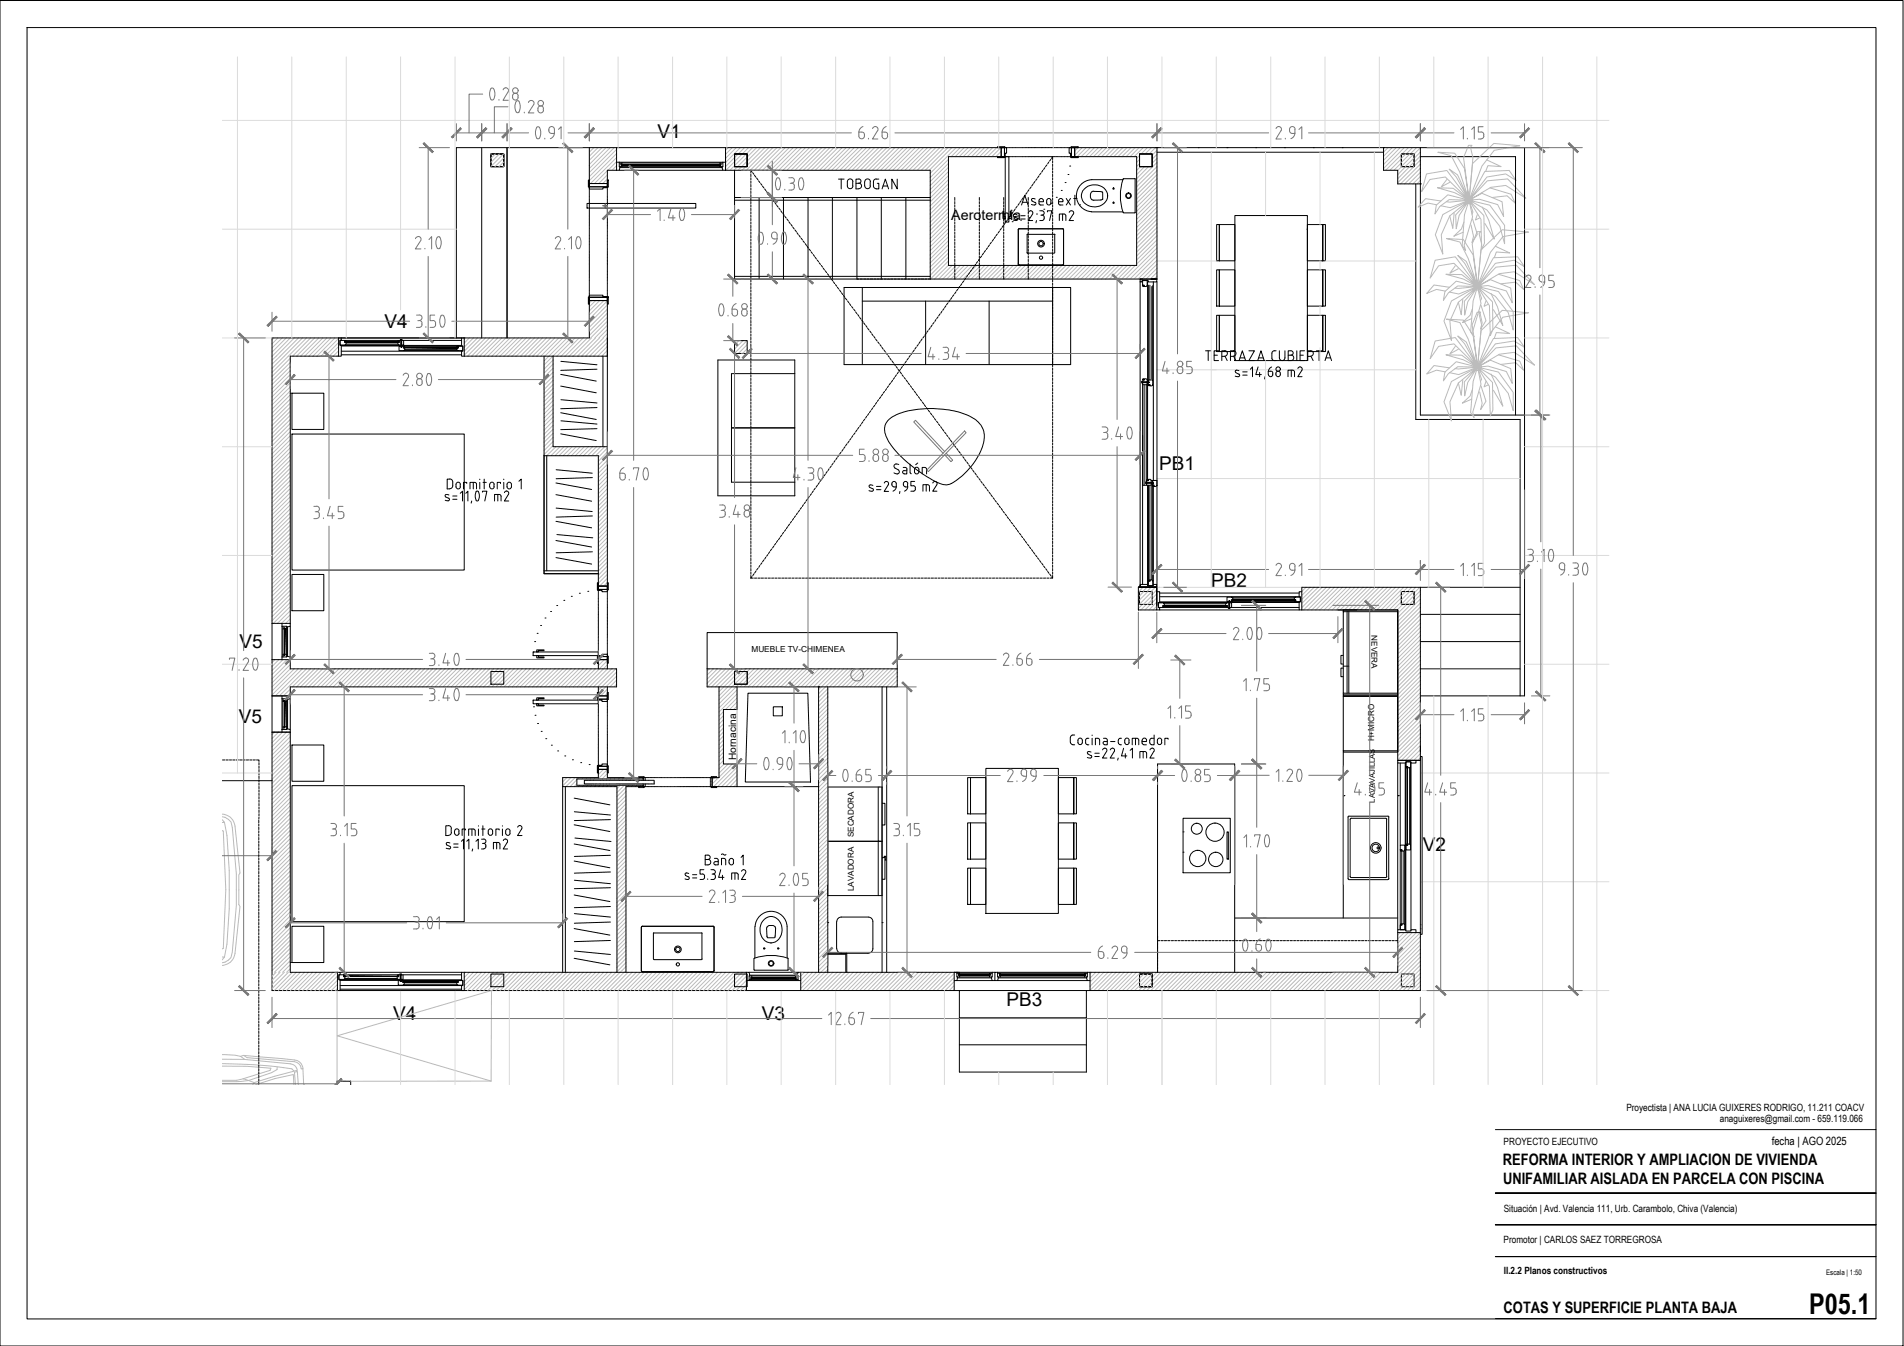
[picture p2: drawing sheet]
<svg xmlns="http://www.w3.org/2000/svg" width="420mm" height="297mm" viewBox="0 0 420 297" stroke-linecap="round" stroke-linejoin="round" font-family="sans-serif">
<defs><g id="words">
<text font-size="6.3" x="399.2" y="289.9">P05.1</text>
<text font-size="5.7" x="183.8" y="43">TOBOGAN</text>
<g font-size="4.2">
<text x="145.1" y="30.4">V1</text>
<text x="84.8" y="72.4">V4</text>
<text x="255.8" y="103.7">PB1</text>
<text x="267.3" y="129.4">PB2</text>
<text x="52.8" y="143">V5</text>
<text x="52.7" y="159.5">V5</text>
<text x="314" y="187.9">V2</text>
<text x="86.7" y="225">V4</text>
<text x="168.1" y="225">V3</text>
<text x="222.1" y="222">PB3</text>
</g>
<g font-size="3.5">
<text x="331.6" y="257.2">REFORMA INTERIOR Y AMPLIACION DE VIVIENDA</text>
<text x="331.7" y="261.4">UNIFAMILIAR AISLADA EN PARCELA CON PISCINA</text>
<text x="331.8" y="289.7">COTAS Y SUPERFICIE PLANTA BAJA</text>
</g>
<text font-size="3.1" x="209.9" y="48.5">Aerotermia</text>
<text font-size="2.5" x="391" y="252.8">fecha | AGO 2025</text>
<g font-size="2.2">
<text x="162.5" y="167.7" transform="rotate(-90 162.5 167.7)">Hornacina</text>
<text x="358.9" y="245.1">Proyectista | ANA LUCIA GUIXERES RODRIGO, 11.211 COACV</text>
<text x="379.5" y="247.6">anaguixeres@gmail.com - 659.119.066</text>
<text x="331.8" y="252.8">PROYECTO EJECUTIVO</text>
<text x="331.9" y="267.5">Situación | Avd. Valencia 111, Urb. Carambolo, Chiva (Valencia)</text>
<text x="331.8" y="274.4">Promotor | CARLOS SAEZ TORREGROSA</text>
<text x="331.9" y="281.2">II.2.2 Planos constructivos</text>
</g>
<g font-size="1.8">
<text x="165.8" y="143.9">MUEBLE TV-CHIMENEA</text>
<text x="302.7" y="140.2" transform="rotate(90 302.7 140.2)">NEVERA</text>
<text x="303.3" y="163.6" transform="rotate(-90 303.3 163.6)">H+MICRO</text>
<text x="188.4" y="184.8" transform="rotate(-90 188.4 184.8)">SECADORA</text>
<text x="188.4" y="196.7" transform="rotate(-90 188.4 196.7)">LAVADORA</text>
</g>
<g font-size="1.7">
<text x="303.4" y="177.1" transform="rotate(-90 303.4 177.1)">LAVAVAJILLAS</text>
<text x="403" y="281.4">Escala | 1:50</text>
</g>
</g></defs>
<!-- layer: 10.1 SOMBREADOS TABIQUES -->
<g fill="none" stroke="#bababa" stroke-width=".22">
<path d="M130.2 32.6l-.2 .1M131.1 32.6l-1.1 1M132 32.6l-2 1.9M132.8 32.6l-2.8 2.8M133.7 32.6l-3.7 3.7M134 39.5l-1 1M134 38.6l-1.9 1.9M134 37.7l-2.8 2.8M134.7 32.6l-4.7 4.6M135.6 32.6l-5.6 5.5M136.1 37.5l-.2 .1M136.1 33l-6.1 6"/>
<path d="M136.1 33.9l-6.1 6M136.1 34.8l-5.8 5.7M136.1 36.6l-1.1 1M136.1 35.7l-1.9 1.9M160.7 32.6l-.6 .6M161.6 32.6l-1.5 1.5M162.5 32.6l-2.4 2.4M163.4 32.6l-3.3 3.3M164.3 32.6l-4.2 4.2M165.2 32.6l-5 5M166.1 32.6l-5 5M167 32.6l-5 5"/>
<path d="M167.9 32.6l-5 5M168.8 32.6l-5 5M169.7 32.6l-5 5M170.6 32.6l-5 5M171.4 32.6l-4.9 5M172.3 32.6l-5 5M173.3 32.6l-5 5M174.2 32.6l-5 5M175 32.6l-4.9 5M175.9 32.6l-5 5M176.9 32.6l-5.1 5M177.8 32.6l-5 5"/>
<path d="M178.6 32.6l-4.9 5M179.5 32.6l-5 5M180.4 32.6l-5 5M181.4 32.6l-5 5M182.2 32.6l-5 5M183.1 32.6l-5 5M184 32.6l-5 5M184.9 32.6l-5 5M185.8 32.6l-5 5M186.7 32.6l-5 5M187.6 32.6l-5 5M188.5 32.6l-5 5"/>
<path d="M189.4 32.6l-5 5M190.3 32.6l-5 5M191.2 32.6l-5 5M192.1 32.6l-5 5M193 32.6l-5 5M193.9 32.6l-5 5M194.8 32.6l-5 5M195.7 32.6l-5 5M196.6 32.6l-5 5M197.5 32.6l-5 5M198.4 32.6l-5 5M199.3 32.6l-5 5"/>
<path d="M200.2 32.6l-5 5M201.1 32.6l-5 5M202 32.6l-5 5M202.9 32.6l-5 5M203.8 32.6l-5 5M204.7 32.6l-5 5M205.6 32.6l-5 5M206.5 32.6l-5 5M207.4 32.6l-5 5M208.3 32.6l-5 5M209.2 32.6l-5 5M209.3 35.2l-4 4"/>
<path d="M209.3 36.1l-4 4M209.3 36.9l-4 4.1M209.3 37.9l-4 4M209.3 38.8l-4 3.9M209.3 39.7l-4 4M210.1 32.6l-5 5M211 32.6l-5.7 5.7M211.9 32.6l-2 2M212.8 32.6l-2 2M213.7 32.6l-2 2M214.5 32.6l-1.9 2M215.5 32.6l-2.1 2"/>
<path d="M216.4 32.6l-2 2M217.3 32.6l-2 2M218.1 32.6l-1.9 2M219.1 32.6l-2.1 2M220 32.6l-2.1 2M220.9 32.6l-2 2M220.9 33.4l-1.1 1.2M220.9 34.3l-.3 .3M237.9 32.6l-.7 .7M238.8 32.6l-1.6 1.7M239.7 32.6l-2 2M240.6 32.6l-2 2"/>
<path d="M241.5 32.6l-2 2M242.4 32.6l-2 2M243.3 32.6l-2 2M244.2 32.6l-2 2M245.1 32.6l-2 2M246 32.6l-2 2M246.9 32.6l-2 2M247.8 32.6l-2 2M248.7 32.6l-2 2M249.6 32.6l-2 2M250.5 32.6l-2 2M251.4 32.6l-2 2"/>
<path d="M251.5 34.3l-.7 .7M251.5 35.2l-.7 .6M251.5 36.1l-.7 .6M251.7 36.8l-.9 .8M252.3 32.6l-2 2M252.6 36.8l-1.8 1.8M253.2 32.6l-1.4 1.4M253.4 36.8l-2.6 2.6M254.1 32.6l-1.4 1.4M255 32.6l-1.4 1.4M255.3 33.2l-1 1M255.3 34.1l-1 1"/>
<path d="M255.3 35l-1 1M255.3 35.8l-4.5 4.5M255.3 36.8l-4.5 4.4M255.3 37.7l-4.5 4.4M255.3 38.6l-4.5 4.4M255.3 39.4l-4.5 4.5M305.4 32.6l-.1 .1M306.3 32.6l-1 1M307.2 32.6l-1.9 1.9M308.1 32.6l-2.8 2.8M309 32.6l-3.7 3.7M309.2 35l-2.5 2.6"/>
<path d="M309.2 35.9l-1.6 1.7M309.2 34.1l-3.4 3.5M309.3 34l-.1 .1M309.3 36.8l-.9 .8M309.9 32.6l-4.6 4.6M310.2 36.8l-1.8 1.8M310.2 34l-1 1M310.8 32.6l-1.4 1.4M311.1 36.8l-2.7 2.6M311.1 34l-1.9 1.8M311.7 32.6l-1.4 1.4M312 34l-2.8 2.7"/>
<path d="M312 36.8l-3.6 3.5M312 35.8l-1 1M312 36.6l-.1 .2M312 34.9l-1.9 1.9M312.6 32.6l-1.4 1.4M313.4 37.1l-3.4 3.5M313.4 32.6l-1.4 1.4M313.4 33.6l-1.4 1.4M313.4 34.4l-1.4 1.4M313.4 35.3l-1.4 1.4M313.4 38l-2.5 2.6M313.4 38.9l-1.6 1.7"/>
<path d="M313.4 36.2l-4.3 4.4M313.4 39.8l-.7 .8M134 40.4l-.1 .1M209.3 58.5l-3.1 3.1M209.3 57.6l-4 4M209.3 40.5l-4 4.1M209.3 41.5l-4 4M209.3 42.4l-4 3.9M209.3 43.3l-4 3.9M209.3 44.1l-4 4.1M209.3 45l-4 4.1M209.3 46l-4 3.9"/>
<path d="M209.3 46.8l-4 4M209.3 47.7l-4 4M209.3 48.6l-4 4M209.3 49.5l-4 4M209.3 50.4l-4 4M209.3 51.3l-4 4M209.3 52.2l-4 4M209.3 53.1l-4 4M209.3 54l-4 4M209.3 54.9l-4 4M209.3 55.8l-4 4M209.3 56.7l-4 4"/>
<path d="M210.1 58.6l-3 3M211 58.6l-3 3M211.9 58.6l-3 3M212.8 58.6l-3 3M213.7 58.6l-3 3M214.6 58.6l-3 3M215.5 58.6l-3 3M216.4 58.6l-3 3M217.3 58.6l-3 3M218.2 58.6l-3 3M219.1 58.6l-3 3M220 58.6l-3 3"/>
<path d="M220.9 58.6l-3 3M221.8 58.6l-3 3M222.7 58.6l-3 3M223.6 58.6l-3 3M224.5 58.6l-3 3M225.4 58.6l-3 3M226.3 58.6l-3 3M227.2 58.6l-3 3M228.1 58.6l-3 3M229 58.6l-3 3M229.9 58.6l-3 3M230.8 58.6l-3 3"/>
<path d="M231.6 58.6l-2.9 3M232.6 58.6l-3 3M233.5 58.6l-3 3M234.4 58.6l-3 3M235.2 58.6l-3 3M236.2 58.6l-3 3M237.1 58.6l-3 3M238 58.6l-3.1 3M238.8 58.6l-3 3M239.7 58.6l-2.9 3M240.7 58.6l-3 3M241.6 58.6l-3.1 3"/>
<path d="M242.4 58.6l-3 3M243.3 58.6l-3 3M244.2 58.6l-2.9 3M245.2 58.6l-3.1 3M246 58.6l-3 3M246.9 58.6l-3 3M247.8 58.6l-3 3M248.8 58.6l-3.1 3M249.6 58.6l-3 3M250.5 58.6l-3 3M255.3 57.4l-4.2 4.2M255.3 54.7l-6.9 6.9"/>
<path d="M255.3 58.3l-3.3 3.3M255.3 55.6l-6 6M255.3 40.4l-4.5 4.4M255.3 41.3l-4.5 4.4M255.3 42.1l-4.5 4.5M255.3 43l-4.5 4.5M255.3 43.9l-4.5 4.5M255.3 44.9l-4.5 4.4M255.3 45.7l-4.5 4.5M255.3 46.6l-4.5 4.5M255.3 47.5l-4.5 4.5M255.3 48.4l-4.5 4.5"/>
<path d="M255.3 49.3l-4.5 4.5M255.3 50.2l-4.5 4.5M255.3 51.1l-4.5 4.5M255.3 52l-4.5 4.5M255.3 52.9l-4.5 4.5M255.3 53.8l-4.5 4.5M255.3 59.2l-2.4 2.4M255.3 56.5l-5.1 5.1M60.5 74.6l-.5 .4M61.3 74.6l-1.3 1.3M62.3 74.6l-2.3 2.2M63.2 74.6l-3.2 3.1"/>
<path d="M64.1 74.6l-4.1 4M64.1 79.1l-4.1 4M64.1 80l-4.1 4M64.9 74.6l-4.9 4.9M65.9 74.6l-5.9 5.8M66.8 74.6l-6.8 6.7M67.6 74.6l-7.6 7.6M68.5 74.6l-3.9 4M69.4 74.6l-4 4M70.4 74.6l-4.1 4M71.2 74.6l-4 4M72.1 74.6l-3.9 4"/>
<path d="M73 74.6l-4 4M73.9 74.6l-4 4M74.7 78.3l-.3 .3M74.7 74.7l-3.9 3.9M74.7 76.5l-2.1 2.1M74.7 75.6l-3 3M74.7 77.4l-1.2 1.2M102.7 74.6l-.3 .2M103.5 74.6l-1.1 1.1M104.5 74.6l-2.1 2M105.4 74.6l-3 2.9M106.3 74.6l-3.9 3.8"/>
<path d="M107.1 74.6l-3.9 4M108 74.6l-3.9 4M109 74.6l-4.1 4M109.9 74.6l-4.1 4M110.7 74.6l-3.9 4M111.6 74.6l-3.9 4M112.6 74.6l-4.1 4M113.5 74.6l-4.1 4M114.3 74.6l-4 4M115.2 74.6l-3.9 4M116.1 74.6l-4 4M117.1 74.6l-4.1 4"/>
<path d="M117.9 74.6l-4 4M118.8 74.6l-3.9 4M119.7 74.6l-4 4M120.6 74.6l-4 4M121.5 74.6l-4 4M122 79.4l-1.9 2.1M122.4 74.6l-4 4M123.3 74.6l-4 4M124.2 74.6l-4.1 4.2M125.1 74.6l-5 5.1M126 74.6l-5.9 5.9M126.9 74.6l-4 4"/>
<path d="M127.8 74.6l-4 4M128.7 74.6l-4 4M129.6 74.6l-4 4M130.5 74.6l-4 4M130.6 66.3l-.6 .5M131.4 74.6l-4 4M131.4 66.3l-1.4 1.4M132.3 74.6l-4 4M132.3 66.3l-2.3 2.3M133.2 74.6l-4 4M133.3 66.3l-3.3 3.2M134 74.6l-3.9 4"/>
<path d="M134 70.9l-3.7 3.7M134 76.4l-2.1 2.2M134 66.4l-4 4M134 67.3l-4 4M134 68.2l-4 4M134 69.1l-4 4M134 70l-4 4M134 72.7l-1.8 1.9M134 78.2l-.3 .4M134 74.5l-.1 .1M134 71.8l-2.7 2.8M134 75.6l-3 3"/>
<path d="M134 77.3l-1.2 1.3M134 73.6l-.9 1M162.2 75.2l-.1 .1M163.1 75.2l-1 .9M164 75.2l-1.9 1.8M164.8 75.2l-2.7 2.8M164.9 77.8l-.1 .2M164.9 76.9l-1 1.1M164.9 76.1l-2 1.9M221.5 61.6h.1M255.3 60.1l-1.5 1.5M255.3 61l-.6 .6"/>
<path d="M64.1 80.9l-4.1 4M64.1 81.8l-4.1 4M64.1 82.7l-4.1 4M64.1 83.6l-4.1 4M64.1 84.5l-4.1 4M64.1 85.4l-4.1 4M64.1 86.3l-4.1 4M64.1 87.2l-4.1 4M64.1 88.1l-4.1 4M64.1 89l-4.1 3.9M64.1 89.9l-4.1 4M64.1 90.7l-4.1 4.1"/>
<path d="M64.1 91.6l-4.1 4.1M64.1 92.6l-4.1 3.9M64.1 93.5l-4.1 3.9M64.1 94.3l-4.1 4.1M64.1 95.2l-4.1 4.1M64.1 96.2l-4.1 3.9M64.1 97.1l-4.1 3.9M64.1 97.9l-4.1 4M64.1 98.8l-4.1 4.1M64.1 99.7l-4.1 4M122 82.2l-1.9 1.9M122 83l-1.9 2"/>
<path d="M122 87.5l-1.9 2M122 80.3l-1.9 2.1M122 81.3l-1.9 2M122 83.9l-1.9 2.1M122 84.9l-1.9 2M122 85.8l-1.9 1.9M122 86.6l-1.9 2M122 88.4l-1.9 2.1M122 89.4l-1.9 1.9M122 90.2l-1.9 2M122 91.1l-1.9 2M122 92l-1.9 2"/>
<path d="M122 92.9l-1.9 2M122 93.8l-1.9 2M122 94.7l-1.9 2M122 95.6l-1.9 2M122 96.5l-1.9 2M122 97.4l-1.9 2M122 98.3l-1.9 2M122.7 98.6l-2.1 2M123.6 98.6l-2 2M124.5 98.6l-2 2M125.3 98.6l-1.9 2M126.3 98.6l-2.1 2"/>
<path d="M127.2 98.6l-2 2M128.1 98.6l-2 2M128.9 98.6l-1.9 2M129.8 98.6l-2 2M130.8 98.6l-2.1 2M131.7 98.6l-2 2M132.5 98.6l-1.9 2M133.4 98.6l-2 2M134 98.9l-2 2M134 99.8l-2 2M64.1 100.7l-4.1 3.9M64.1 101.5l-4.1 4"/>
<path d="M64.1 102.4l-4.1 4.1M64.1 103.3l-4.1 4M64.1 104.2l-4.1 4M64.1 105.1l-4.1 4M64.1 106l-4.1 4M64.1 106.9l-4.1 4M64.1 107.8l-4.1 4M64.1 108.7l-4.1 4M64.1 109.6l-4.1 4M64.1 110.5l-4.1 4M64.1 111.4l-4.1 4M64.1 112.3l-4.1 4"/>
<path d="M64.1 113.2l-4.1 4M64.1 114.1l-4.1 4M64.1 115l-4.1 4M64.1 115.9l-4.1 4M64.1 116.8l-4.1 4M64.1 117.7l-4.1 4M64.1 118.6l-4.1 4M64.1 119.5l-4.1 4M134 101.6l-2 2M134 105.2l-2 2M134 108.8l-2 2M134 114.2l-2 1.9"/>
<path d="M134 116.9l-2 2M134 117.8l-2 1.9M134 100.7l-2 2M134 102.5l-2 2M134 103.4l-2 2M134 104.3l-2 2M134 106.1l-2 2M134 107l-2 2M134 107.9l-2 2M134 109.7l-2 2M134 110.6l-2 2M134 111.4l-2 2"/>
<path d="M134 112.3l-2 2.1M134 113.3l-2 2M134 115l-2 2M134 115.9l-2 2.1M134 118.6l-2 2M134 119.5l-2 2M64.1 134.8l-2.9 2.8M64.1 136.6l-1.1 1M64.1 135.7l-2 1.9M64.1 137.4l-.2 .2M64.1 133.8l-3.8 3.8M64.1 120.4l-4.1 4"/>
<path d="M64.1 121.3l-4.1 4M64.1 122.2l-4.1 4M64.1 123.1l-4.1 4M64.1 124l-4.1 4M64.1 124.9l-4.1 4M64.1 125.8l-4.1 4M64.1 126.7l-4.1 4M64.1 127.6l-4.1 4M64.1 128.5l-4.1 4M64.1 129.4l-4.1 4M64.1 130.3l-4.1 4M64.1 131.2l-4.1 4"/>
<path d="M64.1 132.1l-4.1 4M64.1 133l-4.1 4M134 128.5l-.7 .8M134 127.6l-1.6 1.7M134 121.4l-2 1.9M134 125.8l-2 2M134 126.7l-2 2M134 120.4l-2 2.1M134 122.2l-2 2M134 123.1l-2 2M134 124l-2 2M134 124.9l-2 2"/>
<path d="M251.4 129.6l-.2 .2M251.5 131.3l-.3 .3M251.5 132.2l-.3 .2M251.5 133.1l-.3 .3M251.5 130.5v.1M252.1 133.4l-.9 .9M252.3 129.6l-1.1 1.1M252.4 130.5l-.9 1M253 133.4l-1.2 1.2M253.2 129.6l-1 .9M253.3 130.5l-1.8 1.9M253.9 133.4l-1.3 1.2"/>
<path d="M254 129.6l-.9 .9M254.2 130.5l-2.7 2.8M254.3 132.3l-1.1 1.1M254.3 133.2l-.2 .2M254.3 131.4l-2 2M255 129.6l-1 .9M255.3 130.2l-1 1M255.3 131l-1 1.1M255.3 131.9l-1 1.1M255.3 132.9l-1.8 1.7M255.3 133.8l-.8 .8M255.9 129.6h.1"/>
<path d="M287.3 129.6h.1M288.2 129.6l-.9 .9M289.1 129.6l-1.8 1.8M290 129.6l-2.7 2.7M290.9 129.6l-3.6 3.6M291.8 129.6l-4.5 4.5M292.7 129.6l-5 5M293.6 129.6l-5 5M294.5 129.6l-5 5M295.4 129.6l-5 5M296.2 129.6l-4.9 5M297.2 129.6l-5 5"/>
<path d="M298.1 129.6l-5 5M299 129.6l-5 5M299.8 129.6l-4.9 5M300.8 129.6l-5.1 5M301.7 129.6l-5 5M302.6 129.6l-5 5M303.4 129.6l-5 5M304.3 129.6l-5 5M305.3 129.6l-5.1 5M306.2 129.6l-5 5M307 129.6l-5 5M307.9 129.6l-5 5"/>
<path d="M308.8 129.6l-5 5M309.2 131l-3.6 3.6M309.2 131.9l-2.7 2.7M309.2 132.8l-1.8 1.8M309.3 130.5l-.1 .1M309.5 133.4l-1.2 1.2M309.8 129.6l-5 5M310.2 130.5l-1 1M310.5 133.4l-2.1 2M310.6 129.6l-.9 .9M311.1 130.5l-1.9 1.9M311.4 133.4l-3 2.9"/>
<path d="M311.5 129.6l-.9 .9M312 130.5l-2.8 2.8M312 132.3l-1 1.1M312 133.2l-.1 .2M312 131.4l-1.9 2M312.4 129.6l-1 .9M313.3 129.6l-1.3 1.3M313.4 130.4l-1.4 1.4M313.4 131.3l-1.4 1.4M313.4 132.2l-5 5M313.4 133.1l-5 5M313.4 134l-5 5"/>
<path d="M313.4 134.9l-5 5M313.4 135.7l-5 5.1M313.4 136.7l-5 5M313.4 137.6l-5 5M313.4 138.5l-5 5M313.4 139.3l-5 5M60.7 145.6l-.7 .6M61.6 145.6l-1.6 1.5M62.4 145.6l-2.4 2.4M63.3 145.6l-3.3 3.3M64.1 152.1l-1.6 1.5M64.1 153l-.7 .6"/>
<path d="M64.1 145.8l-4.1 4M64.1 146.7l-4.1 4M64.1 147.6l-4.1 4M64.9 147.6l-4.9 4.9M65.8 147.6l-5.8 5.8M66.7 147.6l-6 6M67.6 147.6l-6 6M68.5 147.6l-4 4M69.4 147.6l-4 4M70.3 147.6l-4 4M71.2 147.6l-4 4M72.1 147.6l-4 4"/>
<path d="M73 147.6l-4 4M73.9 147.6l-4 4M74.8 147.6l-4 4M75.7 147.6l-4 4M76.6 147.6l-4 4M77.5 147.6l-4 4M78.4 147.6l-4 4M79.3 147.6l-4 4M80.2 147.6l-4 4M81.1 147.6l-4 4M82 147.6l-4 4M82.9 147.6l-4 4"/>
<path d="M83.8 147.6l-4 4M84.7 147.6l-4 4M85.6 147.6l-4 4M86.5 147.6l-4 4M87.4 147.6l-4 4M88.3 147.6l-4 4M89.2 147.6l-4 4M90.1 147.6l-4 4M91 147.6l-4 4M91.9 147.6l-4 4M92.8 147.6l-4 4M93.7 147.6l-4 4"/>
<path d="M94.6 147.6l-4 4M95.5 147.6l-4 4M96.4 147.6l-4 4M97.3 147.6l-4 4M98.2 147.6l-4.1 4M99.1 147.6l-4 4M99.9 147.6l-3.9 4M100.8 147.6l-3.9 4M101.8 147.6l-4.1 4M102.7 147.6l-4.1 4M103.5 147.6l-3.9 4M104.4 147.6l-3.9 4"/>
<path d="M105.4 147.6l-4.1 4M106.3 147.6l-4.1 4M107.1 147.6l-3.9 4M108 147.6l-3.9 4M108.9 147.6l-4 4M109.9 147.6l-4.1 4M110.7 147.6l-4 4M111.6 147.6l-3.9 4M112.5 147.6l-4 4M113.4 147.6l-4 4M114.3 147.6l-4 4M115.2 147.6l-4 4"/>
<path d="M116.1 147.6l-4 4M117 147.6l-4 4M117.9 147.6l-4 4M118.8 147.6l-4 4M119.7 147.6l-4 4M120.6 147.6l-4 4M121.5 147.6l-4 4M122.4 147.6l-4 4M123.3 147.6l-4 4M124.2 147.6l-4 4M125.1 147.6l-4 4M126 147.6l-4 4"/>
<path d="M126.9 147.6l-4 4M127.8 147.6l-4 4M128.7 147.6l-4 4M129.6 147.6l-4 4M130.5 147.6l-4 4M131.4 147.6l-4 4M132.3 147.6l-4 4M132.5 145.6l-.5 .4M132.8 151.6l-.8 .7M133.2 147.6l-4 4M133.3 145.6l-1.3 1.3M134 153l-.6 .6"/>
<path d="M134 146.7l-.9 .9M134 152.1l-1.5 1.5M134 145.8l-1.8 1.8M134.1 147.6l-4 4M135 147.6l-4 4M135.9 147.6l-4 4M136.1 150.1l-1.5 1.5M136.1 149.2l-4.1 4M136.1 151l-.6 .6M136.1 148.3l-3.3 3.3M156.5 147.6l-.5 .5M157.4 147.6l-1.4 1.4"/>
<path d="M158.3 147.6l-2.3 2.3M159.2 147.6l-3.2 3.2M159.6 159.8l-.9 .9M159.6 157l-.9 1.1M159.6 157.9l-.9 1M159.6 158.8l-.9 1M160.1 147.6l-4 4M161 147.6l-4 4M161.9 147.6l-4 4M162.6 156.6v12M162.6 154l-2.5 2.6M162.6 154.9l-1.6 1.7"/>
<path d="M162.6 152.3l-3.9 3.9M162.6 153.1l-3.9 4M162.6 155.9l-.7 .7M162.8 147.6l-4.1 4.2M163.7 147.6l-5 5M164.6 147.6l-5.9 6M165.5 147.6l-6.8 6.9M166.4 147.6l-7.7 7.7M167.3 147.6l-4 4M168.2 147.6l-4 4M169.1 147.6l-4 4M170 147.6l-4 4"/>
<path d="M170.9 147.6l-4 4M171.8 147.6l-4 4M172.7 147.6l-4 4M173.6 147.6l-4 4M174.5 147.6l-4 4M175.4 147.6l-4 4M176.3 147.6l-4 4M177.2 147.6l-4 4M178.1 147.6l-4 4M179 147.6l-4 4M179.9 147.6l-4 4M180.8 147.6l-4 4"/>
<path d="M181.7 147.6l-4 4M182.6 147.6l-4 4M182.7 157.4l-2.1 2M182.7 152l-2.1 2M182.7 152.9l-2.1 2M182.7 153.8l-2.1 2M182.7 154.7l-2.1 2M182.7 155.6l-2.1 2M182.7 156.5l-2.1 2M182.7 158.3l-2.1 2M182.7 159.2l-2.1 2M183.5 147.6l-4 4"/>
<path d="M184.4 147.6l-4 4M185.3 147.6l-4.7 4.6M186.2 147.6l-5.6 5.5M187.1 147.6l-4.1 4M188 147.6l-4 4M188.8 147.6l-3.9 4M189.8 147.6l-4 4M190.7 147.6l-4.1 4M191.6 147.6l-4.1 4M192.4 147.6l-3.9 4M193.3 147.6l-3.9 4M194.3 147.6l-4.1 4"/>
<path d="M195.2 147.6l-4.1 4M196 147.6l-3.9 4M196.9 147.6l-3.9 4M197.8 147.6l-4 4M198 149.2l-2.4 2.4M198 150.1l-1.4 1.5M198 151l-.6 .6M198 148.3l-3.3 3.3M313.4 140.3l-5 5M313.4 141.2l-5 5M313.4 142.1l-5 5M313.4 142.9l-5 5"/>
<path d="M313.4 143.8l-5 5.1M313.4 144.8l-5 5M313.4 145.7l-5 5M313.4 146.5l-5 5M313.4 147.4l-5 5M313.4 148.3l-5 5.1M313.4 149.3l-5 4.9M313.4 150.1l-5 5M313.4 151l-5 5M313.4 151.9l-5 5M313.4 152.9l-5 4.9M313.4 153.7l-5 5"/>
<path d="M313.4 154.6l-5 5M313.4 155.5l-5 5M313.4 156.4l-5 5M313.4 157.3l-5 5M313.4 158.2l-5 5M313.4 159.1l-5 5M60.6 161.6l-.6 .5M61.5 161.6l-1.5 1.4M62.4 161.6l-2.4 2.3M63.2 161.6l-3.2 3.2M64.1 173.4l-4.1 4M64.1 177l-4.1 4"/>
<path d="M64.1 161.7l-4.1 4M64.1 162.6l-4.1 4M64.1 163.5l-4.1 4M64.1 164.4l-4.1 4M64.1 165.3l-4.1 4M64.1 166.2l-4.1 4M64.1 167.1l-4.1 4M64.1 168l-4.1 4M64.1 168.9l-4.1 4M64.1 169.8l-4.1 4M64.1 170.7l-4.1 4M64.1 171.6l-4.1 4"/>
<path d="M64.1 172.5l-4.1 4M64.1 174.3l-4.1 4M64.1 175.2l-4.1 4M64.1 176.1l-4.1 4M64.1 177.9l-4.1 3.9M64.1 178.8l-4.1 4M64.1 179.6l-4.1 4.1M124.2 171.6h.1M125.1 171.6l-.9 .9M126 171.6l-1.8 1.8M126.9 171.6l-2 2M127.3 172.1l-1.5 1.5"/>
<path d="M127.3 173l-.6 .6M127.8 171.6l-.3 .3M127.9 173.3l-.3 .3M128.7 171.6l-.3 .3M128.8 173.3l-.3 .3M129.6 171.6l-.3 .3M129.7 173.3l-.3 .3M130.5 171.6l-.3 .3M130.6 173.3l-.3 .3M131.4 171.6l-.3 .3M131.5 173.3l-.3 .3M132.3 169.8l-.3 .2"/>
<path d="M132.4 173.3l-.3 .3M133.2 169.8l-1.2 1.1M133.3 173.3l-.3 .3M134 170.7l-1.1 1.2M134 169.8l-2 2.1M134.1 171.6l-.3 .3M134.2 173.3l-.3 .3M135 171.6l-.3 .3M135.1 173.3l-.3 .3M135.9 171.6l-.3 .3M136 173.3l-.3 .3M136.8 171.6l-.3 .3"/>
<path d="M136.9 173.3l-.8 .7M137.7 171.6l-.3 .3M137.8 173.3l-1.7 1.6M138.1 173.8l-2 2M138.1 174.7l-2 2M138.1 175.6l-2 2M138.1 176.5l-2 2M138.1 177.4l-2 2M138.1 178.3l-2 2M138.1 179.2l-2 2M138.6 171.6l-.3 .3M138.7 173.3l-.3 .3"/>
<path d="M139.5 171.6l-.3 .3M139.6 173.3l-.3 .3M140.4 171.6l-.3 .3M140.5 173.3l-.3 .3M141.3 171.6l-.3 .3M141.4 173.3l-.3 .3M141.9 171.8v.1M157.7 171.6l-.6 .5M158.6 171.6l-1.5 1.4M159.6 167.8l-.9 1M159.6 163.4l-.9 .9M159.6 164.2l-.9 1"/>
<path d="M159.6 160.6l-.9 1.1M159.6 161.5l-.9 1M159.6 162.4l-.9 1M159.6 165.1l-.9 1M159.6 166l-.9 1M159.6 166.9l-.9 1M159.8 168.6l-1.1 1.1M160.7 168.6l-2 2M161.6 168.6l-2.9 2.9M162.5 168.6l-5 5M162.6 172l-1.5 1.6M162.6 169.3l-4.2 4.3"/>
<path d="M162.6 171.1l-2.4 2.5M162.6 172.9l-.6 .7M162.6 170.2l-3.3 3.4M182.7 161.9l-2.1 2M182.7 166.4l-2.1 2M182.7 160.1l-2.1 2M182.7 161l-2.1 2M182.7 162.8l-2.1 2M182.7 163.7l-2.1 2M182.7 164.6l-2.1 2M182.7 165.5l-2.1 2M182.7 167.3l-2.1 2"/>
<path d="M182.7 168.2l-2.1 2M182.7 169.1l-2.1 2M182.7 170l-2.1 2M182.7 170.9l-2.1 2M182.7 171.8l-2.1 2M182.7 172.7l-2.1 2M182.7 173.6l-2.1 1.9M182.7 174.4l-2.1 2.1M182.7 175.4l-2.1 2M182.7 176.3l-2.1 2M182.7 177.2l-2.1 1.9M182.7 178l-2.1 2"/>
<path d="M182.7 178.9l-2.1 2.1M182.7 179.9l-2.1 1.9M313.4 166.3l-1.4 1.5M313.4 163.6l-4.2 4.2M313.4 167.2l-.6 .6M313.4 164.5l-3.3 3.3M313.4 160l-5 5M313.4 160.9l-5 5M313.4 161.8l-5 5M313.4 162.7l-5 5M313.4 165.4l-2.3 2.4M64.1 180.6l-4.1 4"/>
<path d="M64.1 186l-4.1 3.9M64.1 181.5l-4.1 3.9M64.1 182.4l-4.1 3.9M64.1 183.2l-4.1 4.1M64.1 184.1l-4.1 4.1M64.1 185.1l-4.1 3.9M64.1 186.8l-4.1 4.1M64.1 187.7l-4.1 4.1M64.1 188.7l-4.1 3.9M64.1 189.6l-4.1 3.9M64.1 190.4l-4.1 4M64.1 191.3l-4.1 4.1"/>
<path d="M64.1 192.2l-4.1 4M64.1 193.2l-4.1 3.9M64.1 194l-4.1 4M64.1 194.9l-4.1 4M64.1 195.8l-4.1 4M64.1 196.7l-4.1 4M64.1 197.6l-4.1 4M64.1 198.5l-4.1 4M64.1 199.4l-4.1 4M138.1 180.1l-2 2M138.1 181l-2 2M138.1 181.9l-2 2"/>
<path d="M138.1 182.8l-2 2M138.1 183.7l-2 2M138.1 184.6l-2 2M138.1 185.5l-2 2M138.1 186.4l-2 2M138.1 187.3l-2 2M138.1 188.2l-2 2M138.1 189.1l-2 2M138.1 190l-2 2M138.1 190.9l-2 2M138.1 191.8l-2 2M138.1 192.7l-2 2"/>
<path d="M138.1 193.6l-2 2M138.1 194.5l-2 2M138.1 195.4l-2 1.9M138.1 196.2l-2 2.1M138.1 197.2l-2 2M138.1 198.1l-2 2M138.1 199l-2 1.9M138.1 199.8l-2 2.1M182.7 180.7l-2.1 2M182.7 181.6l-2.1 2M182.7 182.5l-2.1 2.1M182.7 183.4l-2.1 2"/>
<path d="M182.7 184.3l-2.1 2M182.7 185.2l-2.1 2M182.7 186.1l-2.1 2M182.7 187l-2.1 2M182.7 187.9l-2.1 2M182.7 188.8l-2.1 2M182.7 189.7l-2.1 2M182.7 190.6l-2.1 2M182.7 191.5l-2.1 2M182.7 192.4l-2.1 2M182.7 193.3l-2.1 2M182.7 194.2l-2.1 2"/>
<path d="M182.7 195.1l-2.1 2M182.7 196l-2.1 2M182.7 196.9l-2.1 2M182.7 197.8l-2.1 2M182.7 198.7l-2.1 2M182.7 199.6l-2.1 2M60.9 214.6l-.9 .9M61.8 214.6l-1.8 1.8M62.7 214.6l-2.7 2.7M63.6 214.6l-3.6 3.6M64.1 212l-2.6 2.6M64.1 211.1l-3.6 3.5"/>
<path d="M64.1 212.9l-1.7 1.7M64.1 213.8l-.9 .8M64.1 200.3l-4.1 4M64.1 201.2l-4.1 4M64.1 202.1l-4.1 4M64.1 203l-4.1 4M64.1 203.9l-4.1 4M64.1 204.8l-4.1 4M64.1 205.7l-4.1 4M64.1 206.6l-4.1 4M64.1 207.5l-4.1 4M64.1 208.4l-4.1 4"/>
<path d="M64.1 209.3l-4.1 4M64.1 210.2l-4.1 4M64.5 214.6l-4 4M65.4 214.6l-4 4M66.3 214.6l-4 4M67.2 214.6l-4 4M68.1 214.6l-4 4M69 214.6l-4 4M69.9 214.6l-4 4M70.8 214.6l-4 4M71.7 214.6l-4 4M72.6 214.6l-4 4"/>
<path d="M73.5 214.6l-4 4M74.4 214.6l-4 4M74.5 217.2l-1.4 1.4M74.5 216.4l-2.3 2.2M74.5 218.1l-.5 .5M74.5 215.4l-3.2 3.2M102.7 214.6l-.3 .2M103.6 214.6l-1.2 1.1M104.5 214.6l-2.1 2M105.4 214.6l-3 2.9M106.3 214.6l-3.9 3.8M107.2 214.6l-4 4"/>
<path d="M108.1 214.6l-4 4M109 214.6l-4 4M109.9 214.6l-4 4M110.8 214.6l-4 4M111.7 214.6l-4 4M112.6 214.6l-4 4M113.5 214.6l-4 4M114.3 214.6l-3.9 4M115.3 214.6l-4 4M116.2 214.6l-4.1 4M117.1 214.6l-4 4M117.9 214.6l-3.9 4"/>
<path d="M118.9 214.6l-4 4M119.8 214.6l-4.1 4M120.7 214.6l-4.1 4M121.5 214.6l-3.9 4M122.4 214.6l-4 4M123.4 214.6l-4.1 4M124.2 214.6l-4 4M125.1 214.6l-3.9 4M126 214.6l-4 4M126.9 214.6l-4 4M127.8 214.6l-4 4M128.7 214.6l-4 4"/>
<path d="M129.6 214.6l-4 4M130.5 214.6l-4 4M131.4 214.6l-4 4M132.3 214.6l-4 4M133.2 214.6l-4 4M134.1 214.6l-4 4M135 214.6l-4 4M135.9 214.6l-4 4M137.7 214.6l-4 4M138.1 200.8l-2 2M138.1 201.7l-2 2M138.1 202.6l-2 1.9"/>
<path d="M138.1 203.4l-2 2M138.1 204.3l-2 2.1M138.1 205.3l-2 1.9M138.1 206.1l-2 2M138.1 207l-2 2M138.1 207.9l-2 2M138.1 208.8l-2 2M138.1 209.7l-2 2M138.1 210.6l-2 2M138.1 211.5l-2 2M138.1 212.4l-2 2M138.1 213.3l-5.3 5.3"/>
<path d="M138.1 214.2l-.3 .4M138.6 214.6l-4 4M139.5 214.6l-4 4M140.4 214.6l-4 4M141.3 214.6l-4 4M142.2 214.6l-4 4M143.1 214.6l-4 4M144 214.6l-4 4M144.9 214.6l-4 4M145.8 214.6l-4 4M146.7 214.6l-4 4M147.6 214.6l-4 4"/>
<path d="M148.5 214.6l-4 4M149.4 214.6l-4 4M150.3 214.6l-4 4M151.2 214.6l-4 4M152.1 214.6l-4 4M153 214.6l-4 4M153.9 214.6l-4 4M154.8 214.6l-4 4M155.7 214.6l-4 4M156.5 214.6l-3.9 4M157.5 214.6l-4 4M158.4 214.6l-4.1 4"/>
<path d="M159.3 214.6l-4 4M160.1 214.6l-3.9 4M161.1 214.6l-4 4M162 214.6l-4.1 4M162.9 214.6l-4.1 4M163.7 214.6l-3.9 4M164.6 214.6l-3.9 4M164.7 218.1l-.4 .5M164.7 215.4l-3.2 3.2M164.7 217.2l-1.3 1.4M164.7 216.4l-2.3 2.2M177.5 214.6l-.8 .8"/>
<path d="M178.4 214.6l-1.7 1.7M179.3 214.6l-2.6 2.6M180.2 214.6l-3.5 3.5M182.7 200.5l-2.1 2M182.7 201.4l-2.1 2M182.7 202.3l-2.1 2M182.7 203.2l-2.1 2M182.7 204.1l-2.1 2M182.7 205l-2.1 2M182.7 205.9l-2.1 2M182.7 206.8l-2.1 2M182.7 207.7l-2.1 2"/>
<path d="M182.7 208.6l-2.1 2M182.7 209.5l-2.1 2M182.7 210.4l-2.1 2M182.7 211.3l-2.1 2M182.7 212.2l-2.1 2M182.7 213.1l-5.6 5.5M182.7 214l-4.7 4.6M182.9 214.6l-4 4M183.8 214.6l-4 4M184.7 214.6l-4 4M185.6 214.6l-4 4M186.5 214.6l-4 4"/>
<path d="M187.4 214.6l-4 4M188.3 214.6l-4 4M189.2 214.6l-4 4M190.1 214.6l-4 4M191 214.6l-4 4M191.9 214.6l-4 4M192.8 214.6l-4 4M193.7 214.6l-4 4M194.6 214.6l-4 4M195.5 214.6l-4 4M196.4 214.6l-4 4M197.3 214.6l-4 4"/>
<path d="M198.2 214.6l-4 4M199.1 214.6l-4 4M200 214.6l-4 4M200.9 214.6l-4 4M201.8 214.6l-4 4M202.7 214.6l-4 4M203.6 214.6l-4 4M204.5 214.6l-4 4M205.4 214.6l-4 4M206.3 214.6l-4 4M207.2 214.6l-4 4M208.1 214.6l-4 4"/>
<path d="M209 214.6l-4 4M209.8 214.6l-3.9 4M210.6 218.4l-.2 .2M210.6 215.7l-3 2.9M210.6 216.6l-2 2M210.6 217.5l-1.1 1.1M210.6 214.8l-3.8 3.8M240.9 214.6l-.4 .4M241.8 214.6l-1.3 1.2M242.7 214.6l-2.2 2.1M243.6 214.6l-3.1 3.1M244.5 214.6l-4 4"/>
<path d="M245.4 214.6l-4 4M246.3 214.6l-4 4M247.2 214.6l-4 4M248.1 214.6l-4 4M249 214.6l-4 4M249.9 214.6l-4 4M250.8 214.6l-4 4M251.5 216.6l-2 2M251.5 217.5l-1.1 1.1M251.5 215.7l-2.9 2.9M251.5 215h.1M251.7 214.6l-4 4"/>
<path d="M252.1 217.7l-.8 .9M252.4 215l-.9 .9M252.6 214.6l-.4 .4M253 217.7l-.8 .9M253.3 215l-1.8 1.8M253.5 214.6l-.4 .4M253.9 217.7l-.8 .9M254.2 215l-2.7 2.7M254.3 216.7l-1.1 1M254.3 217.6l-.2 .1M254.3 215.8l-2 1.9M254.4 214.6l-.4 .4"/>
<path d="M255.3 214.6l-1 1M256.2 214.6l-1.9 1.9M257 214.6l-2.7 2.8M258 214.6l-4 4M258.9 214.6l-4.1 4M259.8 214.6l-4 4M260.6 214.6l-3.9 4M261.6 214.6l-4 4M262.5 214.6l-4.1 4M263.4 214.6l-4.1 4M264.2 214.6l-3.9 4M265.1 214.6l-3.9 4"/>
<path d="M266.1 214.6l-4.1 4M267 214.6l-4.1 4M267.8 214.6l-3.9 4M268.7 214.6l-3.9 4M269.6 214.6l-4 4M270.6 214.6l-4.1 4M271.4 214.6l-4 4M272.3 214.6l-3.9 4M273.2 214.6l-4 4M274.2 214.6l-4.1 4M275 214.6l-4 4M275.9 214.6l-4 4"/>
<path d="M276.8 214.6l-4 4M277.7 214.6l-4 4M278.6 214.6l-4 4M279.5 214.6l-4 4M280.4 214.6l-4 4M281.3 214.6l-4 4M282.2 214.6l-4 4M283.1 214.6l-4 4M284 214.6l-4 4M284.9 214.6l-4 4M285.8 214.6l-4 4M286.7 214.6l-4 4"/>
<path d="M287.6 214.6l-4 4M288.5 214.6l-4 4M289.4 214.6l-4 4M290.3 214.6l-4 4M291.2 214.6l-4 4M292.1 214.6l-4 4M293 214.6l-4 4M293.9 214.6l-4 4M294.8 214.6l-4 4M295.7 214.6l-4 4M296.6 214.6l-4 4M297.5 214.6l-4 4"/>
<path d="M298.4 214.6l-4 4M299.3 214.6l-4 4M300.2 214.6l-4 4M301.1 214.6l-4 4M302 214.6l-4 4M302.9 214.6l-4 4M303.8 214.6l-4 4M304.7 214.6l-4 4M305.6 214.6l-4.1 4M306.5 214.6l-4 4M307.3 214.6l-3.9 4M308.3 214.6l-4.1 4"/>
<path d="M309 205.8l-.6 .5M309.2 217.2l-1.4 1.4M309.2 215.4l-3.1 3.2M309.2 216.3l-2.2 2.3M309.3 215h-.1M309.6 217.7l-.9 .9M309.9 205.8l-1.5 1.4M310.2 215l-1 .9M310.5 217.7l-.9 .9M310.8 205.8l-2.4 2.3M311.1 215l-1.9 1.8M311.4 217.7l-.8 .9"/>
<path d="M311.7 205.8l-3.3 3.2M312 215l-2.8 2.7M312 216.7l-1 1M312 217.6l-.1 .1M312 215.8l-1.9 1.9M312.5 205.8l-4.1 4.1M313.4 213.9l-1.4 1.4M313.4 214.8l-1.4 1.4M313.4 215.7l-1.4 1.4M313.4 210.3l-8.3 8.3M313.4 213l-1.9 2M313.4 216.6l-2 2"/>
<path d="M313.4 204h.1M313.4 204.9h.1M313.4 211.2l-3.7 3.8M313.4 217.5l-1.1 1.1M313.4 212.1l-2.8 2.9M313.4 218.4l-.2 .2M313.4 205.8l-5 5M313.4 206.7l-5 5M313.4 207.6l-5 5M313.4 208.5l-5 5M313.4 209.4l-5 5"/>
</g>
<!-- layer: 02.2 TABIQUERIA gruesa -->
<g fill="none" stroke="#000" stroke-width=".22">
<path d="M108.3 34h2.9v2.8h-2.9zM130 32.6h6.1v5h-2.1v2.9h-4zM162.1 34h2.8v2.8h-2.8zM251.5 34h2.8v2.8h-2.8zM305.3 32.6h8.1v8h-5v-3h-3.1zM309.2 34h2.8v2.8h-2.8zM60 74.6h14.7v4h-10.6v59h-4.1zM102.4 74.6h27.6v-8.3h4v12.3h-31.6zM162.1 75.2h2.8v2.8h-2.8zM255.3 61.6h-50v-24h-45.2v-5h60.8v2h-11.6v24h41.5v-24h-13.6v-2h18.1v29M251.2 129.6h4.1v5h-4.1zM251.5 130.5h2.8v2.9h-2.8z"/>
<path d="M255.3 129.6h-4.1h4.1M255.3 129.6v4M309.2 130.5h2.8v2.9h-2.8zM60 145.6h4.1v2h72v4h-72v2h-4.1zM108.3 148.2h2.9v2.8h-2.9zM156 147.6h42v4h-42zM158.7 151.6v20h-1.6v2h5.5v-5h-3v-12h3v-5M162.1 148.2h2.8v2.8h-2.8zM60 161.6h4.1v53h10.4v4h-14.5zM308.4 167.8h5M313.4 164.7v3.1h-5M313.4 166v-36.4h-26.1v5h21.1v33.2"/>
<path d="M102.4 214.6h62.3v4h-62.3zM108.3 215h2.9v2.7h-2.9zM162.1 215h2.8v2.7h-2.8zM210.6 214.6v4h-33.9v-4h35M240.5 214.6h67.9v-8.8h5v12.8h-72.9zM251.5 215h2.8v2.7h-2.8zM309.2 215h2.8v2.7h-2.8z"/>
</g>
<!-- layer: 07 COCINA -->
<g fill="none" stroke="#000" stroke-width=".22">
<path d="M296.4 135h12v18h-12zM296.4 135v-.4h12v.4M297.3 135v18M297.6 135v18M194.6 151.6v63M195.7 151.6v63M296.4 153.7v-.3h12v.3M296.4 147.4h-.5v1.9h.5M296.4 144.6h-.5v1.9h.5M296.4 147h1.2M296.4 153v.4h12v-.4M193.8 173.7v12h.8h-11.9"/>
<path d="M194.6 177.3h.7v4.8h-.7M194.6 173.7h-11.9v23.9h11.1M296.4 166v36.6M296.4 165.7h12v-12h-12v12.3h12v-.3M296.5 175.6h.1M308.5 175.6h.1M193.8 185.7v11.9h.8M194.6 189.3h.7v4.7h-.7M195.1 189.3v-.3h.4v.8h-.2M261.1 180.6h10.4v12h-10.4zM261.1 188.1h.1M261.1 183.6h.1"/>
<path d="M270.8 183.6h.3v6h-.3zM297.5 180.3v13.6l.2 .2M297.6 180.1h8.7l.2 .2M297.6 194.1h8.7M297.7 180.1l-.2 .2M297.9 193.4l.3 .3M298.2 193.7h7.6M298.2 180.6h7.6M298.2 180.6l-.3 .2v12.6M306.5 180.3v13.6M306.5 193.9l-.2 .2M182.7 203.6h.1"/>
<path d="M184.6 203.4v6M184.7 203.4a1 1 0 0 1 .9-1h6a1 1 0 0 1 1 1v5.9a.99 .99 0 0 1-1 1l-6 .1a1.07 1.07 0 0 1-.9-1.1M194.6 203.6h.1M255.4 214.6v-46h17.1v46M255.4 207.6h.5M256.2 207.6h.5M256.9 207.6h.5M257.7 207.6h.5M258.4 207.6h.6M259.2 207.6h.5M259.9 207.6h.5M260.7 207.6h.5"/>
<path d="M261.5 207.6h.5M262.2 207.6h.5M262.9 207.6h.5M263.7 207.6h.5M264.5 207.6h.4M265.2 207.6h.5M265.9 207.6h.5M266.7 207.6h.5M267.4 207.6h.5M268.2 207.6h.5M268.9 207.6h.6M269.7 207.6h.5"/>
<path d="M270.4 207.6h.5M271.2 207.6h.5M271.9 207.6h.6M272.5 202.6h35.9M272.7 207.6h.5M273.4 207.6h.5M274.2 207.6h.5M275 207.6h.4M275.7 207.6h.5M276.4 207.6h.5M277.2 207.6h.5M277.9 207.6h.5"/>
<path d="M278.7 207.6h.5M279.4 207.6h.6M280.2 207.6h.5M280.9 207.6h.5M281.7 207.6h.5M282.4 207.6h.6M283.2 207.6h.5M283.9 207.6h.5M284.7 207.6h.5M285.5 207.6h.4M286.2 207.6h.5M286.9 207.6h.5"/>
<path d="M287.7 207.6h.5M288.4 207.6h.5M289.2 207.6h.5M289.9 207.6h.5M290.7 207.6h.5M291.4 207.6h.5M292.2 207.6h.5M292.9 207.6h.6M293.7 207.6h.5M294.4 207.6h.5M295.2 207.6h.5M296 207.6h.4"/>
<path d="M296.7 207.6h.5M297.4 207.6h.5M298.2 207.6h.5M299 207.6h.4M299.7 207.6h.5M300.4 207.6h.5M301.2 207.6h.5M301.9 207.6h.5M302.7 207.6h.5M303.4 207.6h.6M304.2 207.6h.5M304.9 207.6h.5"/>
<path d="M305.7 207.6h.5M306.5 207.6h.4M307.2 207.6h.5M307.9 207.6h.5"/>
<circle cx="264.1" cy="182.9" r="1.21"/>
<circle cx="264.3" cy="189.4" r="1.8"/>
<circle cx="268.1" cy="183.6" r="2.01"/>
<circle cx="268.3" cy="189.7" r="1.59"/>
<circle cx="303.6" cy="187.1" r="1.16"/>
<circle cx="303.6" cy="187.1" r=".83"/>
</g>
<!-- layer: 02.1 TABIQUERIA fina -->
<path d="M122 78.6v20h12v30.7h-2v-28.7h-11.9v-22M132 147.6v-2h2v2M132 151.6v2h2v-2M180.6 151.6v63M182.7 151.6v63M136.1 214.6v-41h-11.9v-2h7.8v-1.8h2v1.8h7.9v.3h-14.6v1.4h14.6v.3h-3.8v41M182.7 210.6h3.9v4M182.7 210.4h4.2v4.2" fill="none" stroke="#000" stroke-width=".22"/>
<!-- layer: 04.1 CARPINTERIA EXTERIOR -->
<g fill="none" stroke="#000" stroke-width=".22">
<path d="M136.1 35.8h24M136.1 32.6h24M136.7 35.8v1h22.8v-1M136.7 36h22.8M136.7 37.6h22.8M136.8 36.8l-.1 .8h-.6M136.8 37h22.5M137 36v.4M137.2 36v.8M158.9 36v.8M159.1 36v.4M159.3 36.8v.2"/>
<path d="M159.3 37l.2 .6h.6M75.1 75.1h1v.4h.3v.4l-.2 .2h-1.1zM75.3 77.5h26.6M75.3 78.3h26.6M75.3 76.2h26.6M75.3 76.4h26.6M76.1 75.2h.3v.2h-.3zM76.1 75.1h12M76.2 76.1h11.8M76.4 75.9h11.4M87.8 75.2h.3v.2h-.3zM88.1 76.4h.9v.4h.3v.4l-.2 .2h-1z"/>
<path d="M88.1 75.1h1v1h-1.1l-.2-.2v-.4h.3zM88.3 74.9h.4l-.1 1.7h-.2zM89 76.4h12.1M89.1 76.4h.2v.3h-.2zM89.1 75.1h12.8M89.1 77.4h11.9M89.3 77.2h11.5M100.8 76.4h.3v.3h-.3zM101.1 76.4h1v1h-1.1l-.2-.2v-.4h.3zM102.4 78.6h-.5v-1.1h.3v-1.1h-.3v-1.8h.5h-27.7h.6v.5h-.3v1.1h.3v2.4h-.6M251.6 61.6h.5M251.6 61.6h3.7v.6h-1.9v-.3h-1.4v.3h-.4z"/>
<path d="M251.6 62.2v66.8M252.1 61.9h1.1v1.1l-.3 .2h-.4v-.3h-.4zM252.2 63h.2v.2h-.2zM253.2 62.2v43.9M253.4 62.9v21M253.7 62.9v21M254 61.6h1.3h-1.3M254.2 63.2v20.4M254.4 63v20.8M254.5 62.2v43.8M255.3 62.2v66.8M251.9 84.1l1.7 .1v.2l-1.7 .1z"/>
<path d="M252.1 83.9h.4v-.3h.4l.3 .2v1.1h-1.1v-.7v44.8M252.2 83.6h.2v.2h-.2zM252.5 84.9v22.2M252.9 84.9v21.4M253.2 84.2v21.6M253.4 83.8h1v1.1l-.2 .3h-.4v-.3h-.4zM253.4 84.9h.3v.2h-.3zM252.1 107.1h.9M252.8 106.3l.2 .2h1.5v.2l-1.7 .1zM253 106.1h.4v-.3h.4l.2 .2v1.1h-1zM253.1 105.8h.2v.3h-.2zM253.2 107.1v21.9"/>
<path d="M253.4 107.1v21.9M253.7 107.1v21.2M254.2 106.5v21.5M254.3 106h1v1.1l-.2 .2h-.4v-.3h-.4zM254.3 107h.3v.3h-.3zM254.4 106v22.2M254.5 107v22M60 137.6v8M62.2 137.6v8M62.2 138.2h1v6.8h-1M62.4 138.2v6.8M62.4 138.8h.8"/>
<path d="M62.4 138.6h.4M63.5 138.3v6.6M64.1 137.6v.6l-.9 .1M64.1 138.2v6.8M251.6 129.1v.5v-.6h1.6v.3h1.3v-.3h.8v.6h-3.7M253.4 128.3h.4v-.3h.4l.2 .2v1h-1zM253.4 128h.3v.2h-.3zM255.3 130.6h.6v2.4h-.3v1.1h.3v.5h-.6M255.3 129.1v.5M255.7 133h1l.2 .3v.3h-.3v.5h-.9zM255.9 131.7h30.8M255.9 130.9h30.8"/>
<path d="M255.9 133h30.8M255.9 132.8h30.8M255.9 134.6h30.8M256.6 134.1h14.2M256.7 133.8h.2v.2h-.2zM256.7 133h14M256.9 133.3h13.6M270.5 133.8h.3v.2h-.3zM270.7 133h1.1v1.1h-1v-.5h-.3v-.3zM270.8 131.8h1l.2 .2v.4h-.3v.4h-.9zM271.1 132.6h.3v1.7h-.3zM271.7 132.8h14.2"/>
<path d="M271.8 132.5h.2v.2h-.2zM271.8 134.1h14.9M271.8 131.8h14M272 132h13.6M285.7 132.5h.2v.2h-.2zM285.8 131.8h1.1v1h-1v-.4h-.3v-.4zM287.3 130.6h-.6v1.1h.3v1.1h-.3v1.8h.6M60 153.6v8M62.2 153.6v8M62.2 154.2h1v6.8h-1M62.4 154.2v6.8M62.4 154.8h.8"/>
<path d="M62.4 154.6h.4M62.4 144.4h.8M62.4 144.6h.4M63.2 144.9h.3M63.5 144.9l.6 .1v.6M63.5 154.3v6.6M64.1 153.6v.6l-.9 .1M64.1 154.2v6.8M62.4 160.4h.8M62.4 160.6h.4M63.2 160.9h.3M63.5 160.9l.6 .1v.6"/>
<path d="M308.4 167.8v.6h1.8v-.3h1.2v.3h1.1v-.6M308.4 168.4v36.8M309 168.4v18.1M310.1 168.4v36.8M310.2 168.4v36.8M310.3 169.1v17.4M310.3 168.1h1v1.1l-.2 .2h-.5v-.3h-.3zM310.3 169.2h.3v.2h-.3zM310.6 169.1v17.4M311.1 169.4v16.9M311.3 169.2v17.3M311.4 168.4v36.8"/>
<path d="M313.4 166.9h.4v39.3h-.4M313.4 167.2v38.7M309 187.5v17.7M309 186.5h1v1.1l-.2 .2h-.4v-.3h-.4zM309 187.5h.3v.3h-.3zM309.3 187.5v16.7M309.8 187.8v16.1M310 187.6v16.5M310.3 186.5h.3v-.2h.5l.2 .2v1.1h-1zM310.3 186.3h.3v.2h-.3zM74.5 214.6h.6v.5h-.3v1.1h.3v2.4h-.6h27.9h-.5v-1.1h.3v-1.1h-.3v-1.8h.5M74.8 215.1h1v.4h.3v.4l-.2 .2h-1.1z"/>
<path d="M75.1 217.5h26.8M75.1 216.2h26.8M75.1 214.6h26.8M75.1 216.4h26.8M75.1 218.3h26.8M75.8 215.2h.3v.2h-.3zM75.8 215.1h12.2M75.9 216.1h11.9M76.1 215.9h11.5M87.7 215.2h.2v.2h-.2zM87.9 216.4h1v.4h.3v.4l-.2 .2h-1.1zM88 215.1h.9v1h-1.1l-.2-.2v-.4h.4z"/>
<path d="M88.2 214.9h.4l-.1 1.7h-.2zM88.9 216.4h.3v.3h-.3zM88.9 215.1h13M89 217.4h12M89.2 217.2h11.6M100.8 216.4h.3v.3h-.3zM101.1 216.4h1v1h-1.1l-.2-.2v-.4h.3zM164.7 214.6h.6l.1 .8M164.7 218.6h12M164.7 216.4h12M165.3 214.6h10.8M165.3 216.2h10.8"/>
<path d="M165.3 216.4v-1h10.8v1M165.4 215.2h10.5M165.7 215.8v.4M165.9 215.4v.8M175.5 215.4v.8M175.7 215.8v.4M175.9 215.2v.2M176.7 214.6h-.6l-.2 .6M210.6 214.6h8.9M210.6 218.6h29.9M211.2 214.8h7.7M211.2 214.6v1h7.7v-1"/>
<path d="M211.2 216.4h7.7M211.3 215.6l-.1 .8h-.6M211.3 215.8h7.5M211.5 214.8v.4M211.8 214.8v.8M218.4 214.8v.8M218.5 214.8v.4M218.8 215.8l.1 .6h.6M218.8 215.6v.2M220.1 214.6h20.4M220.1 216.4h19.8M220.1 214.8h19.8"/>
<path d="M220.1 214.6h-.6v1.8M220.1 214.6v1h19.8v-1M220.3 215.8h19.5M220.3 215.6l-.2 .8h-.6M220.6 214.8v.4M220.7 214.8v.8M239.4 214.8v.8M239.6 214.8v.4M239.8 215.6v.2M239.8 215.8l.1 .6h.6M308.4 205.8v-.6h1.8v.3h1.2v-.3h1.1v.6M309 204.2h.4v-.3h.4l.2 .2v1.1h-1z"/>
<path d="M309 203.9h.3v.3h-.3z"/>
</g>
<!-- layer: 30 ESCALERA -->
<g fill="none" stroke="#000" stroke-width=".22">
<path d="M106.3 32.6v42M111.9 32.6v42M130 32.6h-29.3v42M162.1 37.6v24h43.2M162.1 43.6h43.2M162.1 44.2h43.2M167.5 43.6v18M172.9 43.6v18M178.3 43.6v18M183.7 43.6v18M189.1 43.6v18M194.5 43.6v18"/>
<path d="M199.9 43.6v18M210.7 43.6v.6M210.7 44.5v.4M210.7 45.2v.5M210.7 46v.5M210.7 46.7v.5M210.7 47.5v.4M210.7 48.2v.5M210.7 49v.5M210.7 49.7v.5M210.7 50.4v.6M210.7 51.2v.5"/>
<path d="M210.7 52v.5M210.7 52.7v.5M210.7 53.5v.5M210.7 54.2v.5M210.7 55v.5M210.7 55.7v.5M210.7 56.5v.5M210.7 57.2v.5M210.7 58v.4M210.7 58.7v.5M210.7 59.5v.5M216.1 43.6v.6"/>
<path d="M216.1 44.5v.4M216.1 45.2v.5M216.1 46v.5M216.1 46.7v.5M216.1 47.5v.4M216.1 48.2v.5M216.1 49v.5M216.1 49.7v.5M216.1 50.4v.6M216.1 51.2v.5M216.1 52v.5M216.1 52.7v.5"/>
<path d="M216.1 53.5v.5M216.1 54.2v.5M216.1 55v.5M216.1 55.7v.5M216.1 56.5v.5M216.1 57.2v.5M216.1 58v.4M216.1 58.7v.5M216.1 59.5v.5M221.5 43.6v.6M221.5 44.5v.4M221.5 45.2v.5"/>
<path d="M221.5 46v.5M221.5 46.7v.5M221.5 47.5v.4M221.5 48.2v.5M221.5 49v.5M221.5 49.7v.5M221.5 50.4v.6M221.5 51.2v.5M221.5 52v.5M221.5 52.7v.5M221.5 53.5v.5M221.5 54.2v.5"/>
<path d="M221.5 55v.5M221.5 55.7v.5M221.5 56.5v.5M221.5 57.2v.5M221.5 58v.4M221.5 58.7v.5M221.5 59.5v.5M226.9 43.6v.6M226.9 44.5v.4M226.9 45.2v.5M226.9 46v.5M226.9 46.7v.5"/>
<path d="M226.9 47.5v.4M226.9 48.2v.5M226.9 49v.5M226.9 49.7v.5M226.9 50.4v.6M226.9 51.2v.5M226.9 52v.5M226.9 52.7v.5M226.9 53.5v.5M226.9 54.2v.5M226.9 55v.5M226.9 55.7v.5"/>
<path d="M226.9 56.5v.5M226.9 57.2v.5M226.9 58v.4M226.9 58.7v.5M226.9 59.5v.5M162.1 61h43.2M210.7 60.2v.5M210.7 60.9v.7M216.1 60.2v.5M216.1 60.9v.7M221.5 60.2v.5M221.5 60.9v.7"/>
<path d="M226.9 60.2v.5M226.9 60.9v.7M313.4 129.6h22M313.4 135.6h22M313.4 141.6h22M313.4 147.6h22M313.4 153.6h23M211.7 218.6v18h28v-18M211.7 224.6h28M211.7 230.6h28"/>
</g>
<!-- layer: 03 CARPINTERIA INTERIOR -->
<g fill="none" stroke="#000" stroke-width=".22">
<path d="M129.8 39.7h.2v1.6h-.2zM134 39.7h.2v1.6h-.2zM220.1 34.6h1.6v.2h-1.6zM220.1 32.4h1.6v.2h-1.6zM220.9 32.6h.8v2h-.8zM220.9 34.6h.2M220.9 32.6h.2M221.2 32.6h.2M221.2 34.6h.2M221.4 32.6h.2M221.4 34.6h.2M221.7 32.6h.1"/>
<path d="M221.7 32.6h.4v1.2h-.3v.8h-.1zM221.7 34.6h.1M221.8 34.6h.8v14.4h-.8zM221.9 32.6h.3M221.9 34.6h.3M222.3 32.6h.2M222.3 34.6h.2M222.5 34.6h.4M222.5 32.6h.4M223 32.6h.1M223 34.6h.1M223.2 32.6h.4"/>
<path d="M223.2 34.6h.4M223.7 34.6h.1M223.7 32.6h.1M223.9 32.6h.4M223.9 34.6h.4M224.4 32.6h.1M224.4 34.6h.1M224.6 32.6h.1M224.6 34.6h.1M224.8 32.6h.2M224.8 34.6h.2M225 32.6h.2"/>
<path d="M225 34.6h.2M225.3 34.6h.1M225.3 32.6h.1M225.5 32.6h.3M225.5 34.6h.3M225.9 32.6h.2M225.9 34.6h.2M226.1 32.6h.4M226.1 34.6h.4M226.6 32.6h.1M226.6 34.6h.1M226.8 34.6h.4"/>
<path d="M226.8 32.6h.4M227.3 34.6h.1M227.3 32.6h.1M227.5 32.6h.4M227.5 34.6h.4M228 32.6h.1M228 34.6h.1M228.2 32.6h.4M228.2 34.6h.4M228.6 32.6h.2M228.6 34.6h.2M228.9 32.6h.1"/>
<path d="M228.9 34.6h.1M229.1 32.6h.1M229.1 34.6h.1M229.3 32.6h.1M229.3 34.6h.1M229.5 32.6h.2M229.5 34.6h.2M229.7 32.6h.4M229.7 34.6h.4M230.2 32.6h.1M230.2 34.6h.1M230.4 34.6h.4"/>
<path d="M230.4 32.6h.4M230.9 32.6h.1M230.9 34.6h.1M231.1 34.6h.4M231.1 32.6h.4M231.6 34.6h.1M231.6 32.6h.1M231.8 32.6h.4M231.8 34.6h.4M232.2 32.6h.2M232.2 34.6h.2M232.5 32.6h.1"/>
<path d="M232.5 34.6h.1M232.7 34.6h.1M232.7 32.6h.1M232.9 32.6h.1M232.9 34.6h.1M233.1 34.6h.2M233.1 32.6h.2M233.3 32.6h.2M233.3 34.6h.2M233.6 32.6h.1M233.6 34.6h.1M233.8 32.6h.1"/>
<path d="M233.8 34.6h.1M234 32.6h.4M234 34.6h.4M234.5 32.6h.1M234.5 34.6h.1M234.7 34.6h.4M234.7 32.6h.4M235.2 32.6h.1M235.2 34.6h.1M235.4 32.6h.4M235.4 34.6h.4M235.7 38.5h.1"/>
<path d="M235.8 34.6h.2M235.8 32.6h.2M235.9 32.6h.5v2h-.2v-.8h-.3zM236.1 32.6h.3M236.1 36.6h.1M236.1 34.6h.3M236.2 34.6h.1M236.3 34.6h1.7v.2h-1.7zM236.3 32.4h1.7v.2h-1.7zM236.4 32.6h.8v2h-.8zM236.5 32.6h.1M236.5 34.6h.1"/>
<path d="M236.7 32.6h.2M236.7 34.6h.2M236.9 32.6h.3M236.9 34.6h.3M129.5 44.9h24v1h-24zM130 40.5v.2M130 40.8v.1M130 41v.3M130 41.4v.2M130 41.6v.4M130 42.1v.1M130 42.3v.1"/>
<path d="M130 42.5v.2M130 42.8v.1M130 43v.1M130 43.2v.4M130 43.7v.1M130 43.9v.4M130 44.4v.1M130 44.6v.3M130 45v.2M130 45.2v.4M130 45.7v.1M130 45.9v.4"/>
<path d="M130 46.4v.1M130 46.6v.1M130 46.8v.2M130 47.1v.1M130 47.3v.1M130 47.5v.4M130 47.9v.2M130 48.2v.3M130 48.6v.2M130 48.8v.4M130 49.3v.1M130 49.5v.4"/>
<path d="M130 50v.1M130 50.2v.1M130 50.4v.2M130 50.7v.1M130 50.9v.1M130 51.1v.2M130 51.3v.2M130 51.5v.2M130 51.8v.3M130 52.2v.2M130 52.4v.4M130 52.9v.1"/>
<path d="M130 53.1v.4M130 53.6v.1M130 53.8v.4M130 54.3v.1M130 54.5v.1M130 54.7v.1M130 54.9v.2M130 55.1v.2M130 55.4v.1M130 55.6v.1M130 55.8v.2M130 56v.4"/>
<path d="M130 56.5v.1M130 56.7v.4M130 57.2v.1M130 57.4v.4M130 57.9v.1M130 58.1v.3M130 58.5v.2M130 58.7v.2M130 59v.1M130 59.2v.1M130 59.4v.1M130 59.6v.4"/>
<path d="M130 40.5h4v.7h-4zM130 41.2h4v.2h-.9v.3h-3.1zM133.1 45.4h.9M133.6 44.9v1M134 40.5v.2M134 40.8v.1M134 41v.3M134 41.4v.2M134 41.6v.4M134 42.1v.1M134 42.3v.1M134 42.5v.2"/>
<path d="M134 42.8v.1M134 43v.1M134 43.2v.4M134 43.7v.1M134 43.9v.4M134 44.4v.1M134 44.6v.3M134 45v.2M134 45.2v.4M134 45.7v.1M134 45.9v.4M134 46.4v.1"/>
<path d="M134 46.6v.1M134 46.8v.2M134 47.1v.1M134 47.3v.1M134 47.5v.4M134 47.9v.2M134 48.2v.3M134 48.6v.2M134 48.8v.4M134 49.3v.1M134 49.5v.4M134 50v.1"/>
<path d="M134 50.2v.1M134 50.4v.2M134 50.7v.1M134 50.9v.1M134 51.1v.2M134 51.3v.2M134 51.5v.2M134 51.8v.3M134 52.2v.2M134 52.4v.4M134 52.9v.1M134 53.1v.4"/>
<path d="M134 53.6v.1M134 53.8v.4M134 54.3v.1M134 54.5v.1M134 54.7v.1M134 54.9v.2M134 55.1v.2M134 55.4v.1M134 55.6v.1M134 55.8v.2M134 56v.4M134 56.5v.1"/>
<path d="M134 56.7v.4M134 57.2v.1M134 57.4v.4M134 57.9v.1M134 58.1v.3M134 58.5v.2M134 58.7v.2M134 59v.1M134 59.2v.1M134 59.4v.1M134 59.6v.4M221.3 46.6h.2v1.2h.3v.4h-.5z"/>
<path d="M222.9 46.6h.2v1.6h-.5v-.4h.3zM223.4 48.9h.1M225.2 48.6h.1M227 48h.1M228.7 47.2h.1M230.3 46.2h.1M231.8 44.9h.1M233.1 43.5h.1M234.2 42h.1M235 40.3h.1M123.8 79.7l7.9 .8M129.8 65.5h.2v1.6h-.2z"/>
<path d="M130 60.1v.1M130 60.3v.4M130 60.8v.1M130 61v.4M130 61.5v.1M130 61.7v.3M130 62.1v.2M130 62.3v.2M130 62.6v.1M130 62.8v.1M130 63v.1M130 63.2v.2"/>
<path d="M130 63.5v.1M130 63.7v.1M130 63.9v.4M130 64.4v.1M130 64.6v.4M130 65.1v.1M130 65.3v.3M130 65.7v.2M130 65.9v.4M130 65.1h3.1v.3h.9v.9h-4v-.7h4h-4zM133.1 78.6v20M134 65.5h.2v1.6h-.2z"/>
<path d="M134 60.1v.1M134 60.3v.4M134 60.8v.1M134 61v.4M134 61.5v.1M134 61.7v.3M134 62.1v.2M134 62.3v.2M134 62.6v.1M134 62.8v.1M134 63v.1M134 63.2v.2"/>
<path d="M134 63.5v.1M134 63.7v.1M134 63.9v.4M134 64.4v.1M134 64.6v.4M134 65.1v.1M134 65.3v.3M134 65.7v.2M134 65.9v.4M134 78.6v20M123.7 85.2l7.9 1.5M123.7 91.1l7.9 1.5"/>
<path d="M123.7 82.6l7.9 1.5M123.7 95.7l7.9 1.5M123.8 88.2l7.9 .7M123.8 92.9l7.9 .7M131.7 89.9l-8 .3M131.7 81.5l-8 .2M131.7 94.6l-8 .2M120.1 100.6v26h11.9h-11.9zM120.6 100.6v25.4M122.7 109.2l7.9 1.4M122.7 115l7.9 1.5M122.7 119.3l7.9 1.4"/>
<path d="M122.7 106.6l7.9 1.4M122.7 112.1l8 .8M122.7 103.7l8 .7M122.9 118l7.9 .7M130.7 113.9l-8 .2M130.7 105.4l-8 .2M118.5 139.8h.1M119.3 138h.1M120.1 126h11.9M120.3 136.4h.1M121.5 134.9h.1M122.7 123l7.9 1.5"/>
<path d="M122.9 133.6h.1M124.4 132.5h.1M126.1 131.6h.1M127.8 130.9h.1M129.7 130.5h.1M130.7 121.8l-8 .2M131.8 128.6h.2v1.6h-.2zM132 129.4h2v.7h-2zM132 130.1h2v.5h-1.2v-.3h-.8zM132 130.3h.1M132 129.4v.2M132 129.7v.3"/>
<path d="M132 130.1v.1M132 130.3v.2M132 130.5v.2M132 130.8v.1M132 131v.1M132 131.2v.2M132 131.5v.1M132 131.7v.1M132 131.9v.4M132 132.4v.1M132 132.6v.4M132 133v.2"/>
<path d="M132 133.3v.3M132 133.7v.1M132 133.9v.4M132 134.4v.1M132 134.6v.1M132 134.8v.2M132 135.1v.1M132 135.3v.1M132 135.5v.4M132 136v.1M132 136.2v.4M132 136.6v.2"/>
<path d="M132 136.8v.4M132 137.3v.1M132 137.5v.4M132 138v.1M132 138.2v.4M132 138.7v.1M132 138.9v.1M132 139.1v.2M132 139.3v.2M132 139.6v.1M132 139.8v.4M134 128.6h.2v1.6h-.2z"/>
<path d="M134 129.4v.2M134 129.7v.3M134 130.1v.1M134 130.3v.2M134 130.5v.2M134 130.8v.1M134 131v.1M134 131.2v.2M134 131.5v.1M134 131.7v.1M134 131.9v.4M134 132.4v.1"/>
<path d="M134 132.6v.4M134 133v.2M134 133.3v.3M134 133.7v.1M134 133.9v.4M134 134.4v.1M134 134.6v.1M134 134.8v.2M134 135.1v.1M134 135.3v.1M134 135.5v.4M134 136v.1"/>
<path d="M134 136.2v.4M134 136.6v.2M134 136.8v.4M134 137.3v.1M134 137.5v.4M134 138v.1M134 138.2v.4M134 138.7v.1M134 138.9v.1M134 139.1v.2M134 139.3v.2M134 139.6v.1"/>
<path d="M134 139.8v.4M117.6 143.9h14.4v.8h-14.4zM117.6 143.9h.1M117.6 154.5h14.4v.8h-14.4zM117.7 156h.1M118 141.6h.1M118.1 157.8h.1M118.4 143.4h1.7v.2h-1.3v.3h-.4zM118.4 144.7h.4v.3h1.3v.2h-1.7zM118.4 155.3h.4v.3h1.3v.2h-1.7zM118.4 154h1.7v.2h-1.3v.3h-.4zM118.6 159.7h.1"/>
<path d="M131.8 144.8h.2v1.6h-.2zM131.8 152.8h.2v1.6h-.2zM132 144.9h2v.7h-2zM132 144.7h.8v-.3h1.2v.5h-2zM132 153.6h2v.7h-2zM132 154.3h2v.5h-1.2v-.3h-.8zM132 140.2v.2M132 140.4v.4M132 140.9v.1M132 141.1v.4M132 141.6v.1M132 141.8v.4"/>
<path d="M132 142.3v.1M132 142.5v.1M132 142.7v.2M132 142.9v.2M132 143.2v.1M132 143.4v.1M132 143.6v.1M132 143.8v.2M132 144v.4M132 144.5v.1M132 144.7v.4M132 145.2v.1"/>
<path d="M132 145.4v.2M132 153.6v.2M132 153.9v.1M132 154.1v.4M132 154.5v.2M132 154.8v.1M132 155v.1M132 155.2v.1M132 155.4v.2M132 155.6v.4M132 156.1v.1M132 156.3v.4"/>
<path d="M132 156.8v.1M132 157v.4M132 157.5v.1M132 157.7v.4M132 158.1v.2M132 158.4v.1M132 158.6v.1M132 158.8v.1M132 159v.2M132 159.2v.2M132 159.5v.1M132 159.7v.1"/>
<path d="M132 159.9v.4M134 144.8h.2v1.6h-.2zM134 152.8h.2v1.6h-.2zM134 140.2v.2M134 140.4v.4M134 140.9v.1M134 141.1v.4M134 141.6v.1M134 141.8v.4M134 142.3v.1M134 142.5v.1M134 142.7v.2"/>
<path d="M134 142.9v.2M134 143.2v.1M134 143.4v.1M134 143.6v.1M134 143.8v.2M134 144v.4M134 144.5v.1M134 144.7v.4M134 145.2v.1M134 145.4v.2M134 153.6v.2M134 153.9v.1"/>
<path d="M134 154.1v.4M134 154.5v.2M134 154.8v.1M134 155v.1M134 155.2v.1M134 155.4v.2M134 155.6v.4M134 156.1v.1M134 156.3v.4M134 156.8v.1M134 157v.4M134 157.5v.1"/>
<path d="M134 157.7v.4M134 158.1v.2M134 158.4v.1M134 158.6v.1M134 158.8v.1M134 159v.2M134 159.2v.2M134 159.5v.1M134 159.7v.1M134 159.9v.4M119.4 161.4h.1M120.4 163h.1"/>
<path d="M121.7 164.5h.1M123.1 165.7h.1M124.2 173.6v41M124.6 166.8h.1M124.8 173.6v41M126.3 167.7h.1M126.7 176.1l7.9 1.5M126.7 179.1l8 .8M128.1 168.3h.1M128.9 172.8l.2 .2M128.9 172.4v.1M128.9 172.6v.2"/>
<path d="M129.1 172.2l-.2 .1M129.2 172.2h.1M129.2 173h.1M129.4 172.2h.4M129.4 173h.4M129.8 173h.2M129.8 172.2h.2M130 168.7h.1M130 173h.4M130 172.2h.4M130.5 172.2h.1M130.5 173h.1"/>
<path d="M130.7 172.2h.4M130.7 173h.4M131.2 172.2h.1M131.2 173h.1M131.4 173h.1M131.4 172.2h.1M131.6 173h.2M131.6 172.2h.2M131.8 169h.2v1.6h-.2zM131.9 173h.1M131.9 172.2h.1M132 169.1h2v.7h-2z"/>
<path d="M132 168.9h.8v-.3h1.2v.5h-2zM132 168.9h.1M132 160.4v.1M132 160.6v.4M132 161.1v.1M132 161.3v.4M132 161.7v.2M132 162v.3M132 162.4v.1M132 162.6v.2M132 162.8v.2M132 163.1v.1"/>
<path d="M132 163.3v.1M132 163.5v.2M132 163.8v.1M132 164v.1M132 164.2v.4M132 164.7v.1M132 164.9v.4M132 165.3v.2M132 165.6v.3M132 166v.1M132 166.2v.4M132 166.7v.1"/>
<path d="M132 166.9v.1M132 167.1v.2M132 167.4v.1M132 167.6v.1M132 167.8v.4M132 168.3v.1M132 168.5v.4M132 168.9v.2M132 169.1v.4M132 169.6v.2M132.1 172.2h.1M132.1 173h.1"/>
<path d="M132.3 172.2h.4M132.3 173h.4M132.8 173h.1M132.8 172.2h.1M133 173h.3M133 172.2h.3M133.4 173h.2M133.4 172.2h.2M133.6 172.2h.4M133.6 173h.4M134 169h.2v1.6h-.2zM134 160.4v.1"/>
<path d="M134 160.6v.4M134 161.1v.1M134 161.3v.4M134 161.7v.2M134 162v.3M134 162.4v.1M134 162.6v.2M134 162.8v.2M134 163.1v.1M134 163.3v.1M134 163.5v.2M134 163.8v.1"/>
<path d="M134 164v.1M134 164.2v.4M134 164.7v.1M134 164.9v.4M134 165.3v.2M134 165.6v.3M134 166v.1M134 166.2v.4M134 166.7v.1M134 166.9v.1M134 167.1v.2M134 167.4v.1"/>
<path d="M134 167.6v.1M134 167.8v.4M134 168.3v.1M134 168.5v.4M134 168.9v.2M134 169.1v.4M134 169.6v.2M134.1 172.2h.1M134.1 173h.1M134.3 173h.4M134.3 172.2h.4M134.8 173h.1"/>
<path d="M134.8 172.2h.1M135 172.2h.1M135 173h.1M135.2 172.2h.2M135.2 173h.2M135.5 172.2h.1M135.5 173h.1M135.7 172.2h.1M135.7 173h.1M135.9 173h.2M135.9 172.2h.2M136.1 173h.2"/>
<path d="M136.1 172.2h.2M136.4 173h.1M136.4 172.2h.1M136.6 173h.3M136.6 172.2h.3M137 172.2h.2M137 173h.2M137.2 173h.4M137.2 172.2h.4M137.7 173h.1M137.7 172.2h.1M137.9 173h.4"/>
<path d="M137.9 172.2h.4M138.4 172.2h.1M138.4 173h.1M138.6 172.2h.4M138.6 173h.4M139.1 173h.1M139.1 172.2h.1M139.3 173h.1M139.3 172.2h.1M139.5 173h.2M139.5 172.2h.2M139.7 172.2h.2"/>
<path d="M139.7 173h.2M140 172.2h.1M140 173h.1M140.2 173h.1M140.2 172.2h.1M140.4 173h.1M140.4 172.2h.1M140.6 173h.2M140.6 172.2h.2M140.8 173h.4M140.8 172.2h.4M141.1 171.4l-.2 .2h.2"/>
<path d="M141.1 173.6h-.2l.2 .2M141.1 171.4h.2M141.1 173.8h.2M141.1 171.6h.2M141.1 173.6h.2M141.3 172.2h.1M141.3 173h.1M141.4 171.4h.1M141.4 173.8h.1M141.4 171.6h.1M141.4 173.6h.1M141.5 172.2h.4"/>
<path d="M141.5 173h.4M141.6 171.6h.1M141.6 173.6h.1M141.6 171.4h.1M141.6 173.8h.1M141.8 171.6h.7M141.8 173.6h.7M141.8 171.4h.1M141.8 173.8h.1M141.9 171.9v.1M141.9 172.1v.1M141.9 173v.1"/>
<path d="M141.9 173.2v.1M142 173h.1M142 172.2h.1M142 171.4h.2l-.2 .2M142 173.6h.2l-.2 .2M142.2 171.6l.2 .1M142.2 173h.4M142.2 172.2h.4M142.4 173.4v.2h-.2M142.4 171.8v.4M142.4 173v.1M142.4 173.2v.2"/>
<path d="M142.6 171.6h.1M142.6 173.6h.1M142.7 172.2h.1M142.7 173h.1M142.8 171.6h.4M142.8 173.6h.4M142.9 172.2h.4M142.9 173h.4M143.3 171.6h.1M143.3 173.6h.1M143.3 173h.2M143.3 172.2h.2"/>
<path d="M143.5 171.6h.4M143.5 173.6h.4M143.6 173h.1M143.6 172.2h.1M143.8 173h.1M143.8 172.2h.1M144 171.6h.1M144 173.6h.1M144 173h.1M144 172.2h.1M144.2 171.6h.4M144.2 173.6h.4"/>
<path d="M144.2 172.2l.2 .1M144.4 172.4v.1M144.4 172.6v.4h-.2M144.7 171.6h.1M144.7 173.6h.1M144.9 171.6h.1M144.9 173.6h.1M145.1 171.6h.1M145.1 173.6h.1M145.3 171.6h.2M145.3 173.6h.2M145.5 171.6h.2"/>
<path d="M145.5 173.6h.2M145.8 171.6h.3M145.8 173.6h.3M146.2 171.6h.1M146.2 173.6h.1M146.4 171.6h.4M146.4 173.6h.4M146.9 171.6h.1M146.9 173.6h.1M147.1 171.6h.4M147.1 173.6h.4M147.6 171.6h.1"/>
<path d="M147.6 173.6h.1M147.8 171.6h.4M147.8 173.6h.4M148.3 171.6h.1M148.3 173.6h.1M148.5 171.6h.1M148.5 173.6h.1M148.7 171.6h.1M148.7 173.6h.1M148.9 171.6h.2M148.9 173.6h.2M149.1 171.6h.2"/>
<path d="M149.1 173.6h.2M149.4 171.6h.1M149.4 173.6h.1M149.6 171.6h.1M149.6 173.6h.1M149.8 171.6h.1M149.8 173.6h.1M150 171.6h.4M150 173.6h.4M150.5 171.6h.1M150.5 173.6h.1M150.7 171.6h.4"/>
<path d="M150.7 173.6h.4M151.2 171.6h.1M151.2 173.6h.1M151.4 171.6h.4M151.4 173.6h.4M151.8 171.6h.2M151.8 173.6h.2M152.1 171.6h.3M152.1 173.6h.3M152.5 171.6h.2M152.5 173.6h.2M152.7 171.6h.2"/>
<path d="M152.7 173.6h.2M153 171.6h.1M153 173.6h.1M153.2 171.6h.1M153.2 173.6h.1M153.4 171.6h.1M153.4 173.6h.1M153.6 171.6h.4M153.6 173.6h.4M154.1 171.6h.1M154.1 173.6h.1M154.3 171.6h.4"/>
<path d="M154.3 173.6h.4M154.8 171.6h.1M154.8 173.6h.1M155 171.6h.4M155 173.6h.4M155.4 171.6h.2M155.4 173.6h.2M155.7 171.6h.3M155.7 173.6h.3M156.1 171.6h.2M156.1 173.6h.2M156.3 171.6h.4"/>
<path d="M156.3 173.6h.4M156.8 173.4v.2h.1M156.8 171.9v.1M156.8 172.1v.1M156.8 172.3v.4M156.8 172.7v.2M156.8 173v.3M156.8 171.6h.5M156.8 173.6h.5M156.9 171.6h-.1v.2M157.1 171.4h-.2l.2 .2M157.1 173.6h-.2l.2 .2"/>
<path d="M157.1 171.4h.2M157.1 173.8h.2M157.1 171.6v.2M157.1 171.9v.1M157.1 172.1v.1M157.1 172.3v.4M157.1 172.7v.2M157.1 173v.3M157.1 173.4v.2M157.4 171.6h.3M157.4 173.6h.3M157.4 171.4h.3"/>
<path d="M157.4 173.8h.3M157.8 171.6h.1M157.8 173.6h.1M157.8 171.4h.1M157.8 173.8h.1M158 171.4h.2l-.2 .2M158 173.6l.2 .2h-.2M126.7 182l7.9 1.5M126.7 186.3l7.9 1.4M126.7 190l7.9 1.5M126.7 197.5l7.9 1.5M126.7 194.3l8 .7"/>
<path d="M126.9 184.9l7.9 .8M134.7 180.9l-8 .2M134.7 192.4l-8 .3M134.7 188.8l-8 .2M134.7 195.9l-8 .2M126.7 204.9l7.9 1.5M126.7 211.5l7.9 1.4M126.7 209.9l8 .7M126.7 201.6l8 .8M134.7 203.5l-8 .2M134.7 207.5l-8 .3M134.7 200.1l-8 .2"/>
</g>
<!-- layer: 04.2 CERRAJERIA -->
<path d="M255 32.6h50.3M255.3 32.6h.1M255.3 33.6h50M264.4 32.6h.1M270.8 32.6h.1M277.1 32.6h.1M283.5 32.6h.1M289.8 32.6h.1M296.2 32.6h.1M305.3 32.6h.1M312.4 40.6v52h23v61M313.4 40.6v51h23v62" fill="none" stroke="#000" stroke-width=".22"/>
<!-- layer: proyecciones -->
<g fill="none" stroke="#000" stroke-width=".22">
<path d="M165.7 38.5v.5M165.7 39.2v.5M165.7 39.9v.6M165.9 37.9l-.2-.3v.6M166.1 38.1l.3 .4M166.5 38.7l.3 .4M167 39.3l.3 .4M167.4 39.9l.3 .4M228.9 39.4l-.3 .4M229.3 38.8l-.3 .4M229.7 38.2l-.3 .4M230.1 37.6l-.2 .4"/>
<path d="M230.6 37l-.3 .4M231 36.4l-.3 .4M231.4 35.8l-.2 .4M231.9 35.2l-.3 .3M232 35l.3-.4v.6M232.3 35.5v.5M232.3 36.2v.5M232.3 37v.5M232.3 37.7v.5M232.3 38.5v.5M232.3 39.2v.5M232.3 39.9v.6"/>
<path d="M165.7 40.7v.5M165.7 41.5v.5M165.7 42.2v.5M165.7 43v.5M165.7 43.7v.5M165.7 44.5v.4M165.7 45.2v.5M165.7 46v.5M165.7 46.7v.5M165.7 47.5v.4M165.7 48.2v.5M165.7 49v.5"/>
<path d="M165.7 49.7v.5M165.7 50.4v.6M165.7 51.2v.5M165.7 52v.5M165.7 52.7v.5M165.7 53.5v.5M165.7 54.2v.5M165.7 55v.5M165.7 55.7v.5M165.7 56.5v.5M165.7 57.2v.5M165.7 58v.4"/>
<path d="M165.7 58.7v.5M165.7 59.5v.5M167.9 40.5l.2 .4M168.3 41.1l.3 .4M168.7 41.7l.3 .4M169.2 42.3l.3 .4M169.6 42.9l.3 .4M170.1 43.5l.2 .4M170.5 44.1l.3 .4M171 44.7l.3 .4M171.4 45.3l.3 .4M171.9 45.9l.3 .4"/>
<path d="M172.3 46.5l.3 .4M172.8 47.1l.3 .4M173.2 47.7l.3 .4M173.7 48.3l.2 .4M174.1 48.9l.3 .4M174.5 49.5l.3 .4M175 50.2l.3 .3M175.4 50.7l.3 .4M175.9 51.3l.2 .5M176.3 51.9l.3 .5M176.8 52.6l.3 .3M177.2 53.2l.3 .3"/>
<path d="M177.7 53.7l.3 .5M178.1 54.3l.3 .5M178.6 55l.3 .4M179 55.6l.3 .4M179.5 56.2l.2 .4M179.9 56.8l.3 .4M180.3 57.4l.3 .4M180.8 58l.3 .4M181.2 58.6l.3 .4M181.7 59.2l.2 .4M182.1 59.8l.3 .4M214.4 59.5l-.3 .4"/>
<path d="M214.8 58.9l-.2 .4M215.3 58.3l-.3 .4M215.7 57.7l-.3 .4M216.2 57.1l-.3 .4M216.6 56.5l-.3 .4M217 55.9l-.3 .4M217.5 55.3l-.3 .4M217.9 54.7l-.3 .4M218.4 54l-.3 .5M218.8 53.5l-.3 .3M219.2 52.8l-.3 .4M219.7 52.2l-.3 .4"/>
<path d="M220.1 51.6l-.3 .4M220.6 51l-.3 .4M221 50.4l-.3 .4M221.4 49.8l-.3 .4M221.8 49.2l-.2 .4M222.3 48.6l-.3 .4M222.7 47.9l-.3 .5M223.1 47.4l-.2 .3M223.6 46.7l-.3 .4M224 46.1l-.3 .5M224.5 45.5l-.3 .4M224.9 44.9l-.3 .4"/>
<path d="M225.3 44.3l-.3 .4M225.8 43.7l-.3 .4M226.2 43.1l-.3 .4M226.7 42.5l-.3 .4M227.1 41.9l-.3 .4M227.5 41.3l-.3 .3M228 40.6l-.3 .4M228.4 40l-.3 .5M232.3 40.7v.5M232.3 41.5v.5M232.3 42.2v.5M232.3 43v.5"/>
<path d="M232.3 43.7v.5M232.3 44.5v.4M232.3 45.2v.5M232.3 46v.5M232.3 46.7v.5M232.3 47.5v.4M232.3 48.2v.5M232.3 49v.5M232.3 49.7v.5M232.3 50.4v.6M232.3 51.2v.5M232.3 52v.5"/>
<path d="M232.3 52.7v.5M232.3 53.5v.5M232.3 54.2v.5M232.3 55v.5M232.3 55.7v.5M232.3 56.5v.5M232.3 57.2v.5M232.3 58v.4M232.3 58.7v.5M232.3 59.5v.5M313.4 40.6h.1M165.7 60.2v.5"/>
<path d="M165.7 60.9v.6M165.7 61.7v.5M165.7 62.5v.5M165.7 63.2v.5M165.7 64v.5M165.7 64.7v.5M165.7 65.5v.5M165.7 66.2v.5M165.7 67v.5M165.7 67.7v.5M165.7 68.5v.4M165.7 69.2v.5"/>
<path d="M165.7 70v.5M165.7 70.7v.5M165.7 71.4v.6M165.7 72.2v.5M165.7 73v.5M165.7 73.7v.5M165.7 74.5v.5M165.7 75.2v.5M165.7 76v.5M165.7 76.7v.5M165.7 77.5v.5M165.7 78.2v.5"/>
<path d="M165.7 79v.4M165.7 79.7v.5M182.6 60.4l.3 .4M183 61l.3 .4M183.5 61.6l.3 .4M183.9 62.2l.3 .4M184.4 62.8l.3 .4M184.8 63.4l.3 .4M185.3 64l.2 .4M185.7 64.6l.3 .4M186.1 65.2l.3 .4M186.6 65.8l.3 .4"/>
<path d="M187 66.4l.3 .4M187.5 67l.2 .4M187.9 67.6l.3 .4M188.4 68.2l.3 .4M188.8 68.8l.3 .4M189.3 69.4l.3 .4M189.7 70l.3 .4M190.2 70.6l.3 .4M190.6 71.2l.3 .5M191.1 71.8l.2 .4M191.5 72.5l.3 .3M191.9 73.1l.3 .3"/>
<path d="M192.4 73.6l.3 .5M192.8 74.2l.3 .5M193.3 74.9l.2 .4M193.7 75.5l.3 .3M194.2 76.1l.3 .3M194.6 76.7l.3 .4M195.1 77.2l.3 .5M195.5 77.9l.3 .4M196 78.5l.3 .4M196.4 79.1l.3 .4M196.8 79.7l.3 .4M200 79.7l-.3 .4"/>
<path d="M200.4 79.1l-.2 .3M200.9 78.4l-.3 .5M201.3 77.8l-.3 .5M201.8 77.2l-.3 .4M202.2 76.6l-.3 .4M202.6 76l-.2 .4M203.1 75.4l-.3 .4M203.5 74.8l-.3 .4M204 74.2l-.3 .4M204.4 73.6l-.3 .4M204.8 73l-.3 .3M205.3 72.3l-.3 .5"/>
<path d="M205.7 71.7l-.3 .5M206.1 71.1l-.3 .4M206.5 70.5l-.2 .4M207 69.9l-.3 .4M207.4 69.3l-.3 .4M207.9 68.7l-.3 .4M208.3 68.1l-.3 .4M208.7 67.5l-.3 .4M209.2 66.9l-.3 .4M209.6 66.2l-.3 .5M210.1 65.6l-.3 .5M210.5 65.1l-.3 .3"/>
<path d="M210.9 64.4l-.2 .4M211.4 63.8l-.3 .4M211.8 63.2l-.3 .4M212.3 62.6l-.3 .4M212.7 62l-.3 .4M213.1 61.4l-.3 .4M213.5 60.8l-.2 .4M214 60.1l-.3 .5M232.3 60.2v.5M232.3 60.9v.6M232.3 61.7v.5M232.3 62.5v.5"/>
<path d="M232.3 63.2v.5M232.3 64v.5M232.3 64.7v.5M232.3 65.5v.5M232.3 66.2v.5M232.3 67v.5M232.3 67.7v.5M232.3 68.5v.4M232.3 69.2v.5M232.3 70v.5M232.3 70.7v.5M232.3 71.4v.6"/>
<path d="M232.3 72.2v.5M232.3 73v.5M232.3 73.7v.5M232.3 74.5v.5M232.3 75.2v.5M232.3 76v.5M232.3 76.7v.5M232.3 77.5v.5M232.3 78.2v.5M232.3 79v.4M232.3 79.7v.5M165.7 80.5v.5"/>
<path d="M165.7 81.2v.5M165.7 82v.5M165.7 82.7v.5M165.7 83.5v.5M165.7 84.2v.5M165.7 84.9v.6M165.7 85.7v.5M165.7 86.5v.5M165.7 87.2v.5M165.7 88v.5M165.7 88.7v.5M165.7 89.5v.4"/>
<path d="M165.7 90.2v.5M165.7 91v.5M165.7 91.7v.5M165.7 92.5v.4M165.7 93.2v.5M165.7 94v.5M165.7 94.7v.5M165.7 95.4v.6M165.7 96.2v.5M165.7 97v.5M165.7 97.7v.5M165.7 98.5v.5"/>
<path d="M165.7 99.2v.5M165.7 100v.5M185.6 99.8l-.3 .4M186.1 99.2l-.3 .4M186.5 98.6l-.3 .4M186.9 97.9l-.3 .5M187.4 97.4l-.3 .4M187.8 96.8l-.3 .3M188.2 96.1l-.3 .4M188.7 95.5l-.3 .4M189.1 94.9l-.3 .4M189.5 94.3l-.3 .4"/>
<path d="M190 93.7l-.3 .4M190.4 93.1l-.3 .4M190.8 92.5l-.3 .4M191.3 91.8l-.3 .5M191.7 91.3l-.3 .4M192.2 90.7l-.3 .3M192.6 90l-.3 .5M193 89.4l-.3 .4M193.5 88.8l-.3 .4M193.9 88.2l-.3 .4M194.4 87.6l-.3 .4M194.8 87l-.3 .4"/>
<path d="M195.2 86.4l-.3 .4M195.7 85.8l-.3 .4M196.1 85.2l-.3 .3M196.5 84.5l-.3 .4M197 83.9l-.3 .5M197.3 80.3l.3 .4M197.4 83.3l-.3 .4M197.7 80.9l.3 .4M197.8 82.7l-.3 .4M198.2 82.1l-.2 .4M198.6 82.1l.3 .4M198.7 81.5l-.2 .4-.3-.4"/>
<path d="M199.1 82.7l.2 .4M199.1 80.9l-.3 .4M199.5 83.3l.3 .4M199.6 80.3l-.3 .4M200 83.9l.3 .4M200.4 84.5l.3 .4M200.9 85.1l.3 .4M201.3 85.7l.3 .4M201.8 86.3l.3 .4M202.2 86.9l.3 .4M202.6 87.5l.3 .4M203.1 88.1l.3 .4"/>
<path d="M203.5 88.7l.3 .4M204 89.3l.3 .4M204.4 89.9l.3 .4M204.9 90.5l.2 .4M205.3 91.1l.3 .5M205.8 91.7l.3 .4M206.2 92.4l.3 .3M206.7 92.9l.3 .4M207.1 93.5l.3 .4M207.6 94.1l.3 .5M208 94.7l.3 .5M208.4 95.4l.3 .3"/>
<path d="M208.9 96l.3 .3M209.3 96.5l.3 .5M209.8 97.1l.3 .5M210.2 97.8l.3 .4M210.7 98.4l.2 .3M211.1 99l.3 .4M211.5 99.6l.4 .4M232.3 80.5v.5M232.3 81.2v.5M232.3 82v.5M232.3 82.7v.5M232.3 83.5v.5"/>
<path d="M232.3 84.2v.5M232.3 84.9v.6M232.3 85.7v.5M232.3 86.5v.5M232.3 87.2v.5M232.3 88v.5M232.3 88.7v.5M232.3 89.5v.4M232.3 90.2v.5M232.3 91v.5M232.3 91.7v.5M232.3 92.5v.4"/>
<path d="M232.3 93.2v.5M232.3 94v.5M232.3 94.7v.5M232.3 95.4v.6M232.3 96.2v.5M232.3 97v.5M232.3 97.7v.5M232.3 98.5v.5M232.3 99.2v.5M232.3 100v.5M165.7 100.7v.5M165.7 101.5v.5"/>
<path d="M165.7 102.2v.5M165.7 103v.4M165.7 103.7v.5M165.7 104.5v.5M165.7 105.2v.5M165.7 105.9v.6M165.7 106.7v.5M165.7 107.5v.5M165.7 108.2v.5M165.7 109v.5M165.7 109.7v.5M165.7 110.5v.5"/>
<path d="M165.7 111.2v.5M165.7 112v.5M165.7 112.7v.5M165.7 113.5v.4M165.7 114.2v.5M165.7 115v.5M165.7 115.7v.5M165.7 116.4v.6M165.7 117.2v.5M165.7 118v.5M165.7 118.7v.5M165.7 119.5v.5"/>
<path d="M171.2 119.9l-.3 .4M171.6 119.3l-.3 .4M172.1 118.7l-.3 .4M172.5 118.1l-.3 .4M172.9 117.5l-.3 .4M173.4 116.9l-.3 .3M173.8 116.2l-.3 .5M174.2 115.6l-.3 .5M174.7 115l-.3 .4M175.1 114.4l-.3 .4M175.6 113.8l-.3 .4M176 113.2l-.3 .4"/>
<path d="M176.4 112.6l-.3 .4M176.9 112l-.3 .4M177.3 111.4l-.3 .4M177.8 110.8l-.3 .4M178.2 110.1l-.3 .5M178.6 109.5l-.3 .5M179.1 109l-.3 .3M179.5 108.3l-.3 .4M179.9 107.7l-.3 .4M180.4 107.1l-.3 .4M180.8 106.5l-.3 .4M181.2 105.9l-.3 .4"/>
<path d="M181.7 105.3l-.3 .4M182.1 104.7l-.3 .4M182.5 104l-.3 .5M183 103.4l-.3 .5M183.4 102.9l-.3 .3M183.9 102.2l-.3 .4M184.3 101.6l-.3 .4M184.7 101l-.3 .4M185.2 100.4l-.3 .4M212 100.2l.3 .4M212.5 100.8l.3 .4M212.9 101.4l.3 .4"/>
<path d="M213.4 102l.3 .4M213.8 102.6l.3 .4M214.2 103.2l.3 .4M214.7 103.8l.3 .4M215.1 104.4l.3 .4M215.6 105l.3 .4M216 105.6l.3 .4M216.5 106.2l.2 .4M216.9 106.8l.3 .4M217.3 107.4l.4 .4M217.8 108l.3 .4M218.3 108.6l.3 .4"/>
<path d="M218.7 109.2l.3 .4M219.2 109.8l.3 .4M219.6 110.4l.3 .4M220 111l.3 .4M220.5 111.6l.3 .4M220.9 112.2l.3 .4M221.4 112.8l.3 .4M221.8 113.4l.3 .4M222.2 114l.3 .5M222.7 114.6l.3 .4M223.1 115.3l.4 .3M223.6 115.9l.3 .3"/>
<path d="M224.1 116.4l.3 .5M224.5 117l.3 .5M225 117.7l.3 .4M225.4 118.3l.3 .3M225.8 118.9l.3 .4M226.3 119.5l.3 .4M232.3 100.7v.5M232.3 101.5v.5M232.3 102.2v.5M232.3 103v.4M232.3 103.7v.5M232.3 104.5v.5"/>
<path d="M232.3 105.2v.5M232.3 105.9v.6M232.3 106.7v.5M232.3 107.5v.5M232.3 108.2v.5M232.3 109v.5M232.3 109.7v.5M232.3 110.5v.5M232.3 111.2v.5M232.3 112v.5M232.3 112.7v.5M232.3 113.5v.4"/>
<path d="M232.3 114.2v.5M232.3 115v.5M232.3 115.7v.5M232.3 116.4v.6M232.3 117.2v.5M232.3 118v.5M232.3 118.7v.5M232.3 119.5v.5M165.7 127.6h.5M165.7 120.2v.5M165.7 121v.5M165.7 121.7v.5"/>
<path d="M165.7 122.5v.5M165.7 123.2v.5M165.7 124v.4M165.7 124.7v.5M165.7 125.5v.5M165.7 126.2v.5M165.7 127v.6M165.9 127.2l-.2 .4M166.4 126.6l-.3 .4M166.5 127.6h.5M166.8 126l-.3 .4M167.3 125.4l-.3 .4"/>
<path d="M167.3 127.6h.5M167.7 124.8l-.3 .4M168 127.6h.5M168.1 124.2l-.2 .4M168.6 123.6l-.3 .4M168.7 127.6h.5M169 123l-.3 .4M169.5 122.4l-.3 .4M169.5 127.6h.5M169.9 121.7l-.3 .5M170.3 127.6h.4M170.3 121.1l-.3 .4"/>
<path d="M170.8 120.5l-.3 .4M171 127.6h.5M171.7 127.6h.6M172.5 127.6h.5M173.2 127.6h.5M174 127.6h.5M174.8 127.6h.5M175.5 127.6h.5M176.2 127.6h.5M177 127.6h.5M177.8 127.6h.5M178.5 127.6h.5"/>
<path d="M179.2 127.6h.5M180 127.6h.5M180.8 127.6h.4M181.5 127.6h.5M182.2 127.6h.6M183 127.6h.5M183.7 127.6h.5M184.5 127.6h.5M185.3 127.6h.5M186 127.6h.5M186.7 127.6h.5M187.5 127.6h.5"/>
<path d="M188.3 127.6h.5M189 127.6h.5M189.7 127.6h.5M190.5 127.6h.5M191.3 127.6h.4M192 127.6h.5M192.7 127.6h.6M193.5 127.6h.5M194.2 127.6h.5M195 127.6h.5M195.7 127.6h.6M196.5 127.6h.5"/>
<path d="M197.2 127.6h.5M198 127.6h.5M198.8 127.6h.5M199.5 127.6h.5M200.2 127.6h.5M201 127.6h.5M201.8 127.6h.4M202.5 127.6h.5M203.2 127.6h.6M204 127.6h.5M204.7 127.6h.5M205.5 127.6h.5"/>
<path d="M206.2 127.6h.6M207 127.6h.5M207.7 127.6h.5M208.5 127.6h.5M209.3 127.6h.5M210 127.6h.5M210.7 127.6h.5M211.5 127.6h.5M212.3 127.6h.4M213 127.6h.5M213.7 127.6h.5M214.5 127.6h.5"/>
<path d="M215.3 127.6h.4M216 127.6h.5M216.7 127.6h.6M217.5 127.6h.5M218.2 127.6h.5M219 127.6h.5M219.8 127.6h.5M220.5 127.6h.5M221.2 127.6h.5M222 127.6h.5M222.8 127.6h.4M223.5 127.6h.5"/>
<path d="M224.2 127.6h.5M225 127.6h.5M225.8 127.6h.4M226.5 127.6h.5M226.7 120.1l.3 .4M227.2 120.7l.3 .4M227.2 127.6h.6M227.6 121.3l.3 .4M228 127.6h.5M228 121.9l.3 .4M228.5 122.5l.3 .4M228.7 127.6h.5"/>
<path d="M228.9 123.1l.4 .4M229.4 123.7l.3 .4M229.5 127.6h.5M229.9 124.3l.3 .4M230.3 127.6h.5M230.3 124.9l.3 .4M230.8 125.5l.3 .4M231 127.6h.5M231.2 126.1l.3 .4M231.6 126.7l.3 .4M232.1 127.3l.2 .3M232.3 127v.6h-.6"/>
<path d="M232.3 120.2v.5M232.3 121v.5M232.3 121.7v.5M232.3 122.5v.5M232.3 123.2v.5M232.3 124v.4M232.3 124.7v.5M232.3 125.5v.5M232.3 126.2v.5M49.1 167.7h.5M49.9 167.7h.5M50.6 167.7h.5"/>
<path d="M51.4 167.7h.5M52.1 167.7h.5M52.9 167.7h.5M53.6 167.7h.5M54.4 167.7h.5M55.1 167.7h.5M55.9 167.7h.4M56.6 167.7h.5v.3M57.1 168.3v.5M57.1 169.1v.5M57.1 169.8v.5M57.1 170.5v.6"/>
<path d="M57.1 171.3v.5M57.1 172.1v.5M57.1 172.8v.5M57.1 173.6v.5M57.1 174.3v.5M57.1 175.1v.4M57.1 175.8v.5M57.1 176.6v.5M57.1 177.3v.5M57.1 178.1v.4M57.1 178.8v.5M57.1 179.6v.5"/>
<path d="M57.1 181v.6M57.1 181.8v.5M57.1 182.6v.5M57.1 183.3v.5M57.1 184.1v.5M57.1 184.8v.5M57.1 185.6v.5M57.1 186.3v.5M57.1 187.1v.5M57.1 187.8v.5M57.1 188.6v.4M57.1 189.3v.5"/>
<path d="M57.1 190.1v.5M57.1 190.8v.5M57.1 191.5v.6M57.1 192.3v.5M57.1 193.1v.5M57.1 193.8v.5M57.1 194.5v.6M57.1 195.3v.5M57.1 196.1v.5M57.1 196.8v.5M57.1 197.6v.5M57.1 198.3v.5"/>
<path d="M57.1 199.1v.4M57.1 199.8v.5M57.1 180.3v.5M57.1 200.6v.5M57.1 201.3v.5M57.1 202v.6M57.1 202.8v.5M57.1 203.6v.5M57.1 204.3v.5M57.1 205v.6M57.1 205.8v.5M57.1 206.6v.5"/>
<path d="M57.1 207.3v.5M57.1 208.1v.5M57.1 208.8v.5M57.1 209.6v.4M57.1 210.3v.5M57.1 211.1v.5M57.1 211.8v.5M57.1 212.6v.4M57.1 213.3v.5M57.1 214.1v.5M57.1 214.8v.5M57.1 215.5v.6"/>
<path d="M57.1 216.3v.5M57.1 217.1v.5M57.1 217.8v.5M57.1 218.6v.5M57.1 219.3v.5M57.1 220.1v.4M57.1 220.8v.5M57.1 221.6v.5M57.1 222.3v.5M57.1 223.1v.4M57.1 223.8v.5M57.1 224.6v.5"/>
<path d="M57.1 225.3v.5M57.1 226v.6M57.1 226.8v.5M57.1 227.6v.5M57.1 228.3v.5M57.1 229.1v.5M57.1 229.8v.5M57.1 230.6v.5M57.1 231.3v.5M57.1 232.1v.5M57.1 232.8v.5M57.1 233.6v.4"/>
<path d="M57.1 234.3v.5M57.1 235.1v.5M57.1 235.8v.5M57.1 236.5v.6M57.1 237.3v.5M57.1 238.1v.5M57.1 238.8v.5"/>
</g>
<!-- layer: 08.1 MOBILIARIO -->
<g fill="none" stroke="#000" stroke-width=".22">
<path d="M158.4 79.4h17v30h-17zM186.3 63.4h50v17.1h-50zM190.3 63.4v17.1M190.3 66.4h42M204.3 66.4v14.1M218.3 66.4v14.1M232.3 63.4v17.1M64.1 86.8h.1M64.4 86.8h7.1v8h-7.1zM64.4 95.8h38v30h-38zM161.4 94.4h14M175.4 82.5h-14v23.9h14"/>
<path d="M195.9 92.9a10.4 10.4 0 0 1 6.6-2.6 20.1 20.1 0 0 1 12.6 2.2 4.8 4.8 0 0 1 1.7 6.1 15.5 15.5 0 0 1-7.5 8.3l-.8 .1a16.1 16.1 0 0 1-6.5-3.6 19.8 19.8 0 0 1-6.5-7.2 3.2 3.2 0 0 1 .4-3.3zM64.4 126.8h7.1v8h-7.1zM156 147.6v-8h42v8M64.4 173.4h38v30h-38zM64.4 164.4h7.1v8h-7.1zM305.8 180.6l.2 .2M306 180.8v12.6M306 193.4l-.2 .3M64.1 212.4h.1M64.4 204.4h7.1v8h-7.1z"/>
<circle cx="304.1" cy="187.1" r=".23"/>
</g>
<!-- layer: MOBILIARIO -->
<g fill="none" stroke="#000" stroke-width=".22">
<path d="M268.5 59.5h.6v8h-.6zM268.5 49.6h.6v8h-.6zM269.1 59.5h3.4v8h-3.4zM269.1 49.6h3.4v8h-3.4zM272.5 47.6h16v32h-16zM288.5 59.5h3.4v8h-3.4zM288.5 49.6h3.4v8h-3.4zM291.9 59.5h.6v8h-.6zM291.9 49.6h.6v8h-.6zM291.9 49.6v8M291.9 59.5v8M268.5 69.6h.6v8h-.6z"/>
<path d="M269.1 69.6h3.4v8h-3.4zM288.5 69.6h3.4v8h-3.4zM291.9 69.6h.6v8h-.6zM291.9 69.6v8M213.5 171.6h.7v8h-.7zM214.2 171.6h3.4v8h-3.4zM217.6 169.6h16v32h-16zM233.6 171.6h3.3v8h-3.3zM236.9 171.6h.6v8h-.6zM236.9 171.6v8M213.5 191.6h.7v8h-.7zM213.5 181.6h.7v8h-.7z"/>
<path d="M214.2 191.6h3.4v8h-3.4zM214.2 181.6h3.4v8h-3.4zM233.6 191.6h3.3v8h-3.3zM233.6 181.6h3.3v8h-3.3zM236.9 191.6h.6v8h-.6zM236.9 181.6h.6v8h-.6zM236.9 181.6v8M236.9 191.6v8"/>
</g>
<!-- layer: TEXTOS -->
<g fill="none" stroke="#000" stroke-width=".22">
<path d="M225.4 45.2l.7-2.1 .8 2.1M225.6 44.6h1.1M227.7 44.4l.7 .3M228.4 44.6l.2 .3-.2 .3-.8-.1M228.4 43.9h-.7l-.1 .3 .2 .1M229.3 44.5h1a.51 .51 0 0 0-.4-.7 .51 .51 0 0 0-.6 .5v.8l.3 .1M229.6 45.2h.7M231 44.8a.49 .49 0 0 0 .5 .4 .49 .49 0 0 0 .4-.4M231.9 44.8v-.5a.49 .49 0 0 0-.4-.5 .49 .49 0 0 0-.5 .5v.5M233.6 44.5h1a.51 .51 0 0 0-.4-.7 .51 .51 0 0 0-.6 .5v.8l.4 .1M233.9 45.2h.7M235.3 43.8l.9 1.4"/>
<path d="M236.2 43.8l-.9 1.4M236.9 43.8h.8M237.2 43.1v2.1M238.4 45.1v.1M266 77.4h1.2M266.6 77.4v2.2M267.9 78.4h.7M268.9 77.4h-1v2.2h1M270.2 77.4h-.6v2.2M270.2 77.4a.61 .61 0 0 1 .6 .6 .61 .61 0 0 1-.6 .6h-.6M270.3 78.6l.5 1M272.1 77.4h-.6v2.2"/>
<path d="M272.1 77.4a.61 .61 0 0 1 .7 .6 .61 .61 0 0 1-.7 .6h-.6M272.2 78.6l.5 1M273.4 79.6l.8-2.2 .7 2.2M273.6 79h1.1M275.6 77.4h1.2l-1.2 2.2h1.2M277.5 79.6l.8-2.2 .7 2.2M277.7 79h1.1M281.6 77.4l-.7 .1-.2 .2v1.3l.2 .5 .7 .1M282.3 79a.61 .61 0 0 0 .6 .6 .61 .61 0 0 0 .6-.6M282.3 77.4v1.6M283.5 77.4v1.6M284.9 78.3a.61 .61 0 0 1 .6 .7 .61 .61 0 0 1-.6 .6h-.6v-2.2h.6a.49 .49 0 0 1 .5 .5 .49 .49 0 0 1-.5 .5h-.6"/>
<path d="M286.2 77.4v2.2M286.9 78.4h.7M287.9 77.4h-1v2.2h1M289.2 77.4h-.6v2.2M289.2 77.4a.61 .61 0 0 1 .6 .6 .61 .61 0 0 1-.6 .6h-.6M289.3 78.6l.5 1M290.5 77.4h1.2M291.1 77.4v2.2M292.4 79.6l.7-2.2 .7 2.2M292.6 79h1M99.2 105.7h-.5v2.2h.5M99.3 105.7a.66 .66 0 0 1 .6 .7v.8a.66 .66 0 0 1-.6 .7"/>
<path d="M101.6 106.9v.5M101.6 106.9a.49 .49 0 0 0-.5-.5 .49 .49 0 0 0-.5 .5v.5a.49 .49 0 0 0 .5 .5 .49 .49 0 0 0 .5-.5M103 106.7v-.2h-.7v1.4M104.4 106.5v1.4M104.7 106.5h-1v1.4M104.8 106.5l.3 .2 .1 1.2M105.9 105.7v.2M105.9 106.5v1.4M106.6 106.5h.7M106.8 105.7v2.2M108 106.9v.5M108.1 107.4a.49 .49 0 0 0 .5 .5 .49 .49 0 0 0 .5-.5"/>
<path d="M108.1 106.9a.49 .49 0 0 1 .5-.5 .49 .49 0 0 1 .5 .5M109 106.9v.5M110.4 106.7v-.2h-.7v1.4M111.2 105.7v.2M111.2 106.5v1.4M112 106.7a.49 .49 0 0 1 .5-.3 .49 .49 0 0 1 .4 .5v.5a.49 .49 0 0 1-.5 .5 .49 .49 0 0 1-.5-.5zM114.5 106.2l.5-.5v2.2M197.5 103.3l.7 .4a.53 .53 0 0 1 .1 .8 .53 .53 0 0 1-.8 0l-.2-.2M197.7 102.4l.6 .1M197.8 102.4a.49 .49 0 0 0-.5 .4 .49 .49 0 0 0 .2 .5M199.3 103.2h.4M199.5 103.9h.6"/>
<path d="M199.5 103.8a.36 .36 0 0 0-.3 .4 .36 .36 0 0 0 .3 .3M199.7 103.2l.5 .4M200.1 103.6v1h-.6M200.8 102.4v1.9M200.9 104.3l.2 .2M201.9 103.4a.49 .49 0 0 1 .5-.3 .49 .49 0 0 1 .4 .5v.5a.49 .49 0 0 1-.5 .5 .49 .49 0 0 1-.5-.5zM202.5 102.2l-.4 .4M204.5 104.6l-.1-1.2-.4-.2h-.5v1.4M236.2 162.8v1M236.2 163.8a.71 .71 0 0 0 1 .6M237.2 162.2l-.7 .1-.3 .4M237.9 163.4a.49 .49 0 0 1 .5-.5 .49 .49 0 0 1 .4 .5"/>
<path d="M238.8 163.4v.4a.49 .49 0 0 1-.4 .5 .49 .49 0 0 1-.5-.5v-.4M239.6 163.9l.4 .4M239.9 162.9h.4M239.9 164.4h.4M240 162.9l-.4 .2v.8M241 162.2v.1M241 162.9v1.5M242.7 164.4l-.1-1.3-.4-.2h-.5v1.5M243.5 162.9l.6 .1 .2 .3v1.1h-.5M243.8 163.6h.5M243.8 163.6a.36 .36 0 0 0-.4 .4 .36 .36 0 0 0 .4 .3M245.1 163.6h.9"/>
<path d="M246.8 163.4v.5M246.8 163.9a.54 .54 0 0 0 .7 .5M247.5 162.9a.49 .49 0 0 0-.7 .4M248.2 163.4v.4a.49 .49 0 0 0 .5 .5 .49 .49 0 0 0 .5-.5M248.2 163.4a.49 .49 0 0 1 .5-.5 .49 .49 0 0 1 .5 .5M249.1 163.4v.5M250.6 162.9v1.5M250.9 162.9h-1v1.5M250.9 162.9l.3 .2 .1 1.3M252 163.4v.6M252.1 164l.1 .3 .8 .1M252.1 163.4a.49 .49 0 0 1 .4-.5 .49 .49 0 0 1 .5 .5"/>
<path d="M253 163.4v.2h-1M253.7 163.4v.5M253.7 163.9l.4 .4M254.1 162.9h.6M254.1 162.9l-.4 .4M254.7 162.2v2.2h-.6M255.4 163.4v.4a.49 .49 0 0 0 .5 .5 .49 .49 0 0 0 .5-.5M255.4 163.4a.49 .49 0 0 1 .5-.5 .49 .49 0 0 1 .5 .5M256.3 163.4v.5M257.8 163.1v-.2h-.8v1.5M98.9 182.2h-.5v2.2h.5M99 182.2a.66 .66 0 0 1 .6 .6"/>
<path d="M99.6 182.9v.8M99.6 183.7a.66 .66 0 0 1-.6 .6M100.3 183.4v.5M100.3 183.4a.49 .49 0 0 1 .5-.5 .49 .49 0 0 1 .5 .5M101.3 183.4v.5a.49 .49 0 0 1-.5 .4 .49 .49 0 0 1-.5-.4M102.7 183.2v-.2h-.7v1.4M103.4 184.4v-1.4h1l.4 .1 .1 1.3M104.1 183v1.4M105.6 182.2v.1M105.6 183v1.4M106.3 183h.7M106.6 182.2v2.2"/>
<path d="M107.7 183.4a.49 .49 0 0 1 .5-.5 .49 .49 0 0 1 .5 .5M108.7 183.4v.5a.49 .49 0 0 1-.5 .4 .49 .49 0 0 1-.5-.4v-.5M110.2 183.2v-.2h-.8v1.4M110.9 182.2v.1M110.9 183v1.4M111.6 183.4a.49 .49 0 0 1 .5-.5 .49 .49 0 0 1 .5 .5M112.5 183.4l.1 .5a.49 .49 0 0 1-.5 .4 .49 .49 0 0 1-.5-.4v-.5M114.2 182.5a.49 .49 0 0 1 .7-.3 .49 .49 0 0 1 .2 .7M115.1 183l-.9 1.4h1M156.2 189.6a.61 .61 0 0 1 .6 .7 .61 .61 0 0 1-.6 .6h-.6v-2.2h.6a.49 .49 0 0 1 .5 .5 .49 .49 0 0 1-.5 .5h-.6M157.6 189.4h.5M157.9 190.1h.6"/>
<path d="M157.9 190.1a.36 .36 0 0 0-.4 .4 .36 .36 0 0 0 .4 .4M158.1 189.4l.3 .2 .1 1.3h-.6M159.2 188.6l.2-.1 .6 .2 .2-.1M159.7 189.4h-.5v1.5M159.7 189.4l.4 .2v1.3M160.9 189.9v.5M160.9 189.9a.49 .49 0 0 1 .5-.5 .49 .49 0 0 1 .5 .5M161.8 189.9l.1 .5a.49 .49 0 0 1-.5 .5 .49 .49 0 0 1-.5-.5M163.5 189.2l.5-.5v2.2"/>
</g>
<!-- layer: 06 SANITARIOS -->
<g fill="none" stroke="#000" stroke-width=".22">
<path d="M240.9 39.7h6.9M240.9 39.7a3.5 3.5 0 0 0-3.4 3.5 3.5 3.5 0 0 0 3.4 3.5M247.8 39.5a11.4 11.4 0 0 0 0 7.4M247.9 39.4h2.5M248 39.4l-.1 .1M250.4 39.4l.1 .1M250.5 39.5v7.4M224.7 50.7v7.6M224.7 58.3l.2 .2zM224.8 50.5l-.1 .2 .2-.2zM224.9 58.5h9.6M224.9 50.5h9.6"/>
<path d="M232.7 51.7h-6v4.1l6 .1v-4.1M232.7 51.7l.1 .1M234.5 58.5l.2-.2zM234.5 50.5l.2 .2zM234.7 50.7v7.6M239.3 41.7a2.99 2.99 0 0 1 3-.8 2.99 2.99 0 0 1 2.1 2.3 2.97 2.97 0 0 1-2.8 2.5 2.97 2.97 0 0 1-3-2.2 2.23 2.23 0 0 1 .7-1.8zM240.9 46.8h6.9M241.3 42.2l1.6 .1M241.4 42.2l-.4 .1-.3 .3-.1 1 .4 .5 .4 .1M242.9 42.3h.3M243.2 44.1l-1.9 .1M243.2 42.3l.1 .1"/>
<path d="M243.3 42.4v1.6M243.4 43.9l-.2 .1M247.9 46.9h.1M250.5 46.9l-2.6 .1M165.1 153h13.2l.6 19.6h-14.4zM170.6 156h2v2h-2zM180.6 151.6h.1M162.6 173.6h18M141.5 204.6v9.6M141.6 204.5l.2-.1-.2 .2zM141.7 204.4h15.7M141.7 214.4h15.7z"/>
<path d="M141.8 214.4l-.2-.2 .2 .2M144.2 206v5.7M144.2 211.6l.1 .1M144.3 205.9h10.5M144.3 205.9l-.1 .1M144.3 211.8h10.5M154.8 205.9l.1 .1M154.9 206v5.7M154.9 211.6l-.1 .1M157.4 214.4l.2-.2zM157.4 204.4l.2 .2zM157.6 204.6v9.6"/>
<path d="M168.7 202.9a2.34 2.34 0 0 1 2.5-.4 2.34 2.34 0 0 1 1.4 2.3 2.6 2.6 0 0 1-3.4 3.1 3.2 3.2 0 0 1-.5-5zM169.2 206.6l.1 .2M169.3 204.6l-.1 2M169.3 206.8l.1 .2h1.5M169.8 204.2h.7M169.8 204.2l-.5 .4M170.5 204.2l.5 .4M171 204.5l.2 .5-.2 1.8M171.1 206.7l-.2 .2M173.7 211.4v-6.9a3.5 3.5 0 0 0-3.5-3.4 3.5 3.5 0 0 0-3.6 3.4v6.9M173.9 214l-7.4 .1-.1-.1v-2.5a10.4 10.4 0 0 1 7.5 0v2.5"/>
<circle cx="229.7" cy="53.8" r=".74"/>
<circle cx="229.7" cy="53.8" r=".49"/>
<circle cx="229.7" cy="56.9" r=".36"/>
<circle cx="245.7" cy="44.8" r=".15"/>
<circle cx="245.7" cy="41.6" r=".15"/>
<circle cx="249" cy="43.2" r=".61"/>
<circle cx="249" cy="43.2" r=".49"/>
<circle cx="149.6" cy="212.8" r=".36"/>
<circle cx="149.6" cy="209.5" r=".49"/>
<circle cx="149.6" cy="209.5" r=".74"/>
<circle cx="168.6" cy="209.3" r=".15"/>
<circle cx="170.2" cy="212.6" r=".49"/>
<circle cx="170.2" cy="212.6" r=".61"/>
<circle cx="171.7" cy="209.3" r=".15"/>
</g>
<!-- layer: 10.4 AUXILIAR SOMBREO -->
<g fill="none" stroke="#bababa" stroke-width=".22">
<path d="M108.4 34l-.1 .1M109.3 34l-1 1M110.2 34l-1.9 1.8M111.1 34l-2.8 2.7M111.2 35.8l-1.1 1M111.2 34.9l-2 1.9M111.2 36.6l-.2 .2M49 179.6a2.96 2.96 0 0 1 2.9 2.7l1.1 10.3-.3 .5v6.5l.3 .5-1.1 10.3a3 3 0 0 1-2.9 2.6M49 180.9l.5 .6h-.5M49 183.3l.3 .1 .5 13-.5 12.9-.3 .1M49 180.2a2.46 2.46 0 0 1 2.3 2.4 106.6 106.6 0 0 1 0 27.5 2.46 2.46 0 0 1-2.3 2.4M49.5 181.5l.6 2.8 .5 7.8v8.5l-.5 7.8-.6 2.8-.5 .6"/>
<path d="M49 211.2h.5M49 232.7l2.9 .2 1.2 .2 .7-.2 11.2 1a2.05 2.05 0 0 1 1.8 1.9M49 238.7h3.2l2.7-.3 1.2 .5M49 234.7l10.4 .5 5 .7 .5 .5M49 235.3h5.5l5.3 .4-.2 .5-6 1.9M49 233.8h4.9l10.2 1a1.62 1.62 0 0 1 1.5 1.4l-5 1.3-4.5 1.4M53.1 233.1l.9 .7M53.8 232.9l.7 .5 10.5 .9a1.69 1.69 0 0 1 1.5 1.6l.3-.1 .2 3.6M56.1 238.9l-.3 .5M56.4 239.4l4.3-1.4 4-.9 .2 2.3M61.2 235.5l-.1 .5-1.2 .7-5 1.7-1.2-.3-1.5 .3h-3.2M65.2 239.4l-.2-2.8 .6-.1 .2 2.9"/>
<path d="M67 239.4h.1"/>
</g>
<!-- layer: CONSTRUCCION -->
<path d="M313.4 32.6h23v59M313.4 34.6h21v57M288.4 50.6h.1M49 172.3h11M74.4 239.4v-.8h3v.8" fill="none" stroke="#000" stroke-width=".22"/>
<!-- layer: 04.1 CARPINTERIA EXTERIOR -->
<g fill="#000" stroke="#000" stroke-width=".22">
<path d="M137 36.4h22.1zM137 36.4h22.1z"/>
<path d="M76.1 75.4l12 .1zM76.1 75.4l12 .1z"/>
<path d="M89 76.7l12.1 .1zM89 76.7l12.1 .1z"/>
<path d="M256.6 133.7h14.2zM256.6 133.8l14.2-.1z"/>
<path d="M271.7 132.5l14.2-.1zM271.7 132.4h14.2z"/>
<path d="M62.9 138.6l-.1 6zM62.8 138.6v6z"/>
<path d="M62.9 154.6l-.1 6zM62.8 154.6v6z"/>
<path d="M75.8 215.4l12.2 .1zM75.8 215.4l12.2 .1z"/>
<path d="M88.9 216.7l12.2 .1zM88.9 216.7l12.2 .1z"/>
<path d="M165.7 215.8h10zM165.7 215.8h10z"/>
<path d="M211.5 215.2l7-.1zM211.5 215.1h7z"/>
<path d="M220.6 215.2l19-.1zM220.6 215.1h19z"/>
</g>
<!-- layer: 08.1 MOBILIARIO -->
<path d="M208.4 99.6l-6.4-6.9-.4 .4 6.5 6.9M212.9 95.1l.3 .4-8.3 8.6-.4-.4zM208.8 100l1.4 1.5-.4 .4-1.4-1.5" fill="none" stroke="#767676" stroke-width=".22"/>
<!-- layer: 11.2 L.FINA -->
<path d="M74.4 218.6v20M74.4 228.6l34.1-10-.1 20zM108.4 238.6h-31" fill="none" stroke="#bababa" stroke-width=".22"/>
<!-- layer: ARBOLES -->
<g fill="none" stroke="#bababa" stroke-width=".22">
<path d="M317.3 33.6l3.7 .2 2.2 3.4 1 7-5.3-5.1-3.3 .5-1.9 2.7 1.1-3.9 4.5-.8 4.9 6.6-4.4-.1-2.1 1.5-1 1.6 .2-1.9 2.6-2.3 4.7 1.2-4.3 3.5-1.8 4.1 .3 4.3-1.7-4.3 1.7-4.4 5.8-3.2-2.2 3.4-.6 2.9-.2-3.1 3-3.2-3.2-1.7-3.8-1.1 3.5 .2 3.5 2.6-2.8-5.1-1.6-1.8 1.8 1.3 2.6 5.6 .8 3.7-1.9 6.2 .3 1.2-.7-1.1 .5-6.8 1-3.2-1.2-9.4 1.1-2.7h.7l-.3 .4 .5 2.3-.8 9.4-2.1-6.2-1.8-3.6zM319.3 39.6l-1.2 1.6 1.8-1M325 36.1l4.6-4.4 5.8 .5-5.7 1-2.7 3.4-2.8 7.6zM327.7 37.8l5.3-.2 1.6 2.2-2.3-1.4-4.2 .7-3.9 5.1 2.6 4.2 .2 6.6 .6-1.3-.2-6.1-3.2-3.4 4.6 1.1 3.2 4.4v4.1l-1-3.9-2.9-3.6-3.9-2.1 4-4.3 4.5-.4 4 4.3-4.4-2.9-3.3 .4-4.8 2.9 2.8-1.5 4.5 1.8 .3 3.3-1.3-2.6-4-1.2-2.3 .2zM328.1 35.3l3.2 1.5-3-.2-.4 1.1M318 44.4l-3.4-.6-1.7 1.9 2.2-.9 1.9 .4M319.2 52.6l3.7 .3 2.2 3.3 1 7-5.3-5.1-3.3 .6-1.9 2.7 1.1-4 4.4-.7 5 6.5-4.4-.1-2.1 1.5-1.1 1.7 .4-2 2.5-2.3 4.7 1.2-4.3 3.5-1.8 4.2 .3 4.2-1.7-4.2 1.7-4.5 5.8-3.2-2.2 3.4-.7 2.9-.1-3 3-3.3-3.2-1.6-3.8-1.1 3.5 .1 3.5 2.6-2.9-5.1-1.5-1.7 1.9 1.3 2.5 5.5 .7 3.8-1.8 6.1 .3 1.3-.8-1.1 .6-6.9 1-3.2-1.2-9.4 1.1-2.7h.7l-.3 .4 .5 2.3-.8 9.4-2.1-6.2-1.8-3.6zM319.2 44.5l.7 .1 4.3-.4-4.2 1.6-2-.4M320.9 47l-.3 3.4-.7-2.7M321.1 58.7l-1.1 1.6 1.8-1M323 49l-.5 1.5-1.7 1.6 2.1-.8M324.2 44.2l.8 2.6-.2 .5"/>
<path d="M325 48.3l1 3.4-1.2 1.8 .4-1.4-.6-2.5M326 47.4l-.4 1.1 .9-.4M326.8 55.1l4.7-4.4 5.8 .5-5.7 1-2.7 3.5-2.8 7.5zM327.1 45.7l1.4 3 1.2 4.1-2-3.5M328.8 41.5l4.7 1.4 .8 1.9-1.7-1.6-3.3 .4M329.6 56.9l5.3-.2 1.5 2.2-2.3-1.5-4.1 .7-3.9 5.1 2.6 4.3 .2 6.5 .5-1.3v-6.1l-3.3-3.4 4.6 1.1 3.2 4.5v4l-1.1-3.8-2.8-3.6-3.9-2.2 4-4.2 4.5-.5 4 4.3-4.5-2.8-3.2 .4-4.8 2.8 2.8-1.5 4.5 1.9 .3 3.2-1.3-2.6-4-1.2-2.3 .2zM330 54.3l3.2 1.5-3-.2-.4 1.2M319.2 70.4l3.7 .2 2.2 3.4 1 7-5.3-5.1-3.3 .5-1.9 2.7 1.1-3.8 4.4-.8 5 6.5-4.4-.1-2.1 1.6-1.1 1.6 .4-2 2.5-2.3 4.7 1.2-4.3 3.5-1.8 4.2 .3 4.2-1.7-4.2 1.7-4.5 5.8-3.2-2.2 3.4-.7 3-.1-3.1 3-3.3-3.2-1.6-3.8-1.1 3.5 .1 3.5 2.6-2.9-5.1-1.5-1.7 1.9 1.3 2.5 5.5 .7 3.7-1.8 6.3 .3 1.1-.8-1.1 .6-6.8 1-3.2-1.2-9.3 1.1-2.8h.7l-.3 .4 .5 2.4-.8 9.3-2.1-6.2-1.8-3.6zM319.9 63.4l-3.5-.5-1.6 1.9 2.2-.9 1.9 .3M321.1 63.6l.7 .1 4.3-.5-4.2 1.7-2-.4M321.1 76.4l-1.1 1.7 1.8-1M322.8 66.1l-.3 3.4-.7-2.8"/>
<path d="M325 68.1l-.6 1.5-1.7 1.6 2.1-.9M326.1 63.2l.8 2.7-.2 .4M326.8 73l4.7-4.5 5.8 .5-5.7 1-2.7 3.5-2.8 7.5zM326.8 67.4l1.1 3.4-1.2 1.8 .4-1.4-.6-2.5M327.9 66.4l-.4 1.2 .9-.4M329 64.8l1.5 2.9 1.1 4.1-2-3.4M329.6 74.7l5.3-.2 1.5 2.2-2.3-1.4-4.1 .6-3.9 5.1 2.6 4.3 .2 6.5 .5-1.3v-6.1l-3.3-3.4 4.6 1.1 3.2 4.5v4l-1.1-3.8-2.8-3.6-3.9-2.2 4-4.2 4.5-.5 4 4.3-4.5-2.8-3.2 .4-4.8 2.8 2.8-1.5 4.5 1.9 .3 3.2-1.3-2.6-4-1.2-2.3 .2zM330 72.1l3.2 1.5-3-.2-.4 1.2M330.7 78.3l4.7 1.4 .8 2-1.7-1.7-3.3 .4M330.7 60.5l4.7 1.4 .8 2-1.7-1.6-3.3 .3M319.9 81.2l-3.5-.5-1.6 1.8 2.2-.8 1.9 .4M321.1 81.4h.7l4.3-.4-4.2 1.7-2-.5"/>
<path d="M322.8 83.8l-.3 3.4-.7-2.7M325 85.8l-.6 1.6-1.7 1.6 2.1-.9M326.1 81l.8 2.7-.2 .4M326.8 85.2l1.1 3.3-1.2 1.9 .4-1.4-.6-2.5M327.9 84.2l-.4 1.2 .9-.5M329 82.5l1.5 3 1.1 4.1-2-3.5"/>
<circle cx="324.2" cy="44.2" r=".78"/>
<circle cx="326.1" cy="63.2" r=".78"/>
<circle cx="326.1" cy="81" r=".78"/>
</g>
<!-- layer: 09 COTAS -->
<g fill="none" stroke="#767676" stroke-width=".22">
<path d="M108.3 19.6l.3-.2 .3 .2M108.3 19.6a2.52 2.52 0 0 0 0 2.3M108.9 19.6a2.22 2.22 0 0 1-.1 2.4l-.5-.1M111 19.8a.61 .61 0 0 1 .9-.4 .61 .61 0 0 1 .2 .9M92.5 32.6h6.7M94.5 32.6v18M100.7 29.3h15.9M100.7 27.3v3.8M106.3 27.3v3.8M106.5 20.8h-3v8.5M110.1 22v.1M111.9 27.3v3.8"/>
<path d="M112.1 23.6h-3v5.7M112.1 20.3l-1.1 1.8h1.2M113.1 21.5a.61 .61 0 0 0 .6 .6 .61 .61 0 0 0 .6-.6M113.9 22.4l.3-.2 .3 .2a2.34 2.34 0 0 1-.1 2.4h-.3a2.22 2.22 0 0 1-.2-2.4zM114.3 21.2v.3M114.3 21.2a.65 .65 0 0 0-.8-.6 .65 .65 0 0 0-.4 .9M115.7 24.8v.1M116.6 22.6a.63 .63 0 0 1 .9-.4 .63 .63 0 0 1 .3 .9M117.7 23.1l-1.1 1.8h1.2M118.7 24a.61 .61 0 0 1 .6-.6 .61 .61 0 0 1 .6 .6M118.7 24a.64 .64 0 0 0 .4 .9 .64 .64 0 0 0 .8-.6M119 28.1l-.3-.1-.2 .1a2.34 2.34 0 0 0 .1 2.5l.4-.1"/>
<path d="M119 28.1a2.52 2.52 0 0 1 0 2.4M119.9 24v.3M120.2 30.5v.2M121.1 28.5a.61 .61 0 0 1 .6-.6 .61 .61 0 0 1 .6 .6M121.1 28.6a.69 .69 0 0 0 .6 .8M121.7 29.4h.6M122.3 28.6a1.69 1.69 0 0 1-.9 2M123.2 28.6l.6-.6v2.6M123.3 32.6h5.3M125.3 32.6v18M125.3 29.3h62.6M130 27.3v3.8"/>
<path d="M137.8 37.6h3M139.8 37.6v64M163.6 37.6h8.8M170.4 37.6v6v-6M170.4 35.6v2M171.4 39.4l.3-.2 .3 .2a2.34 2.34 0 0 1-.2 2.5l-.4-.1a2.52 2.52 0 0 1 0-2.4zM174.1 39.2h.6M174.7 39.2a.61 .61 0 0 1 .6 .6 .61 .61 0 0 1-.6 .6M176.5 39.4a2.52 2.52 0 0 0 0 2.4M176.5 39.4l.3-.2 .3 .2a2.38 2.38 0 0 1-.1 2.5l-.5-.1M189.5 30a.61 .61 0 0 0 .6 .6 .61 .61 0 0 0 .7-.6M189.5 29.2v.8"/>
<path d="M189.5 29.2h.6M190.2 29.2l.5 .2 .1 .6M190.4 27.9a1.38 1.38 0 0 0-.9 1.2M191.6 30.5v.2M192.6 28.4a.61 .61 0 0 1 .8-.4 .61 .61 0 0 1 .3 .9l-1.2 1.8h1.2M194.6 29.2h.6M194.6 30a.61 .61 0 0 0 .7 .6 .61 .61 0 0 0 .6-.6M194.6 29.2v.8M195.3 29.2l.5 .2v.6M195.6 27.9a1.38 1.38 0 0 0-.9 1.2M197.5 29.3h82.5M255.3 27.3v3.8"/>
<path d="M256.8 32.6h5M259.8 32.6v45.5M281.6 28.4a.61 .61 0 0 1 .8-.4 .61 .61 0 0 1 .3 .9l-1.1 1.8h1.1M283.6 30.5v.2M284.6 28.5a.61 .61 0 0 1 .6-.6 .61 .61 0 0 1 .6 .6M284.6 28.6a.69 .69 0 0 0 .6 .8h.5M285.7 28.6a1.69 1.69 0 0 1-.8 2M286.6 28.6l.7-.6v2.6M288.8 29.3h32M313.4 27.3v3.8M314.9 32.6h34.3M322.3 28.6l.6-.6v2.7"/>
<path d="M323.8 30.5v.2M324.7 28.6l.6-.6v2.7M326.2 30.7h.6M327.3 28h-1.1v1.2l.6-.1a.65 .65 0 0 1 .6 .9M327.4 30a.61 .61 0 0 1-.6 .6M329.1 29.3h7.3M336.4 27.3v3.8M339.8 32.6v26.5M347.2 32.6v90M92.3 52.2l-.3 .1-.3 .4M92.3 52.2l.5 .3v.6M92.8 53.2l-1.1 1.7h1.2"/>
<path d="M93.8 54.8v.1M94.5 56.6v18M94.7 52.9l.5-.7v2.7M97.1 52.4a2.52 2.52 0 0 1 0 2.4M97.1 52.4l-.5-.1a2.07 2.07 0 0 0 0 2.6l.5-.2M123.1 52.2l.6 .3-.1 .6M123.1 52.2l-.2 .1-.4 .4M123.6 53.2l-1.1 1.7h1.2M124.6 54.8v.1M125.3 56.6v18M125.5 52.9l.6-.7v2.7M127.9 52.4l-.3-.2-.3 .2a2.34 2.34 0 0 0 .2 2.5l.4-.2"/>
<path d="M127.9 52.4a2.52 2.52 0 0 1 0 2.4M133.1 45.4h.9M133.6 44.9v1M134 45.3v2.7M134 47.4h9.6M145.1 46.6l.6-.6v2.7M146.6 48.5v.2M148.1 46l-.6 2.1h1.5M148.5 47.5v1.2M150.2 46.1l.4-.1a2.14 2.14 0 0 1 0 2.6l-.4-.1M150.2 46.1a2.52 2.52 0 0 0 0 2.4M152.6 47.4h9.5"/>
<path d="M162.1 45.3v2.8M163.6 43.6h8.8M168.2 51.4l-.3-.1-.3 .1a2.34 2.34 0 0 0 .1 2.5l.5-.1M168.2 51.4a2.52 2.52 0 0 1 0 2.4M169.4 53.8v.1M170.3 51.8a.69 .69 0 0 0 .6 .9h.6M170.3 51.8a.61 .61 0 0 1 .6-.6 .61 .61 0 0 1 .6 .6M170.4 43.6v6M170.4 55.6v6M171.5 51.8a1.69 1.69 0 0 1-.9 2.1M172.7 51.4l.3-.2 .3 .2M173.2 41.8v.1"/>
<path d="M173.3 51.4a2.34 2.34 0 0 1-.1 2.5l-.5-.1a2.52 2.52 0 0 1 0-2.4M174.4 40.5h.3M174.7 40.4a.61 .61 0 0 1 .6 .6M175.3 41v.3M175.3 41.3a.61 .61 0 0 1-.6 .6h-.6M51.8 74.6h6.7M53.8 74.6v69M60 68.9v4.2M60 70.9h30.4M70.6 78.6h2.6M72.6 78.6v31.5M91.9 69.5h.6"/>
<path d="M92.2 70.8h.3M92.5 74.6h6.7M92.5 69.5a.61 .61 0 0 1 .6 .6 .61 .61 0 0 1-.6 .6 .61 .61 0 0 1 .6 .6M93.1 71.4v.3M93.1 71.6a.61 .61 0 0 1-.6 .6h-.6M94 72.1v.1M94.9 72.2h.6M95.5 70.7a.61 .61 0 0 1 .6 .6M95.9 69.5h-1v1.3h.6M96.1 71.4v.3M96.1 71.6a.61 .61 0 0 1-.6 .6M97.9 69.7l-.3-.2-.3 .2a2.34 2.34 0 0 0 .1 2.5l.5-.1"/>
<path d="M97.9 69.7a2.52 2.52 0 0 1 0 2.4M99.7 70.9h30.3M123.3 74.6h5.3M130 68.9v4.2M159.4 67.2l-.2-.2-.3 .2a2.34 2.34 0 0 0 .1 2.5l.4-.1M159.5 67.2a2.52 2.52 0 0 1 0 2.4M159.7 61.6h12.7M159.7 75.2h3.7M160.7 69.6v.2M161.5 69.1a.61 .61 0 0 0 .7 .7 .61 .61 0 0 0 .6-.7M161.7 61.6v3.8M161.7 71.4v3.8"/>
<path d="M162.1 78v31.8M162.1 68.2h-.6v1M162.2 68.2l.4 .2 .2 .4M162.5 67a1.38 1.38 0 0 0-1 1.2M162.7 68.8v.4M163.6 78h.5M163.7 69.1a.61 .61 0 0 0 .6 .7 .61 .61 0 0 0 .6-.7M164.8 68.8v.4M164.9 68.8a.66 .66 0 0 0-.9-.6 .66 .66 0 0 0-.3 1M164.9 76v.5M164.9 78h38.4M178.3 61.6v40"/>
<path d="M179.8 61.6h.5M205.4 76.7l-.6 2h1.5M205.9 78.1v1.2M207.2 79.2v.1M208.1 76.7l.6-.1a.65 .65 0 0 1 .6 .8 .65 .65 0 0 1-.9 .4M208.7 77.8a.61 .61 0 0 1 .6 .6M209.3 78.4v.3M209.3 78.7a.61 .61 0 0 1-.6 .6h-.6M210.8 76.7l-.6 2h1.5M211.2 78.1v1.2M213.2 78h38.4M244.5 61.6h5.2"/>
<path d="M246.5 61.6v31M251.6 76v1.1M257.1 79.7l-.6 2.2h1.5M262.9 79.7h-1v1.2h.6M337.2 60.7l.6 .3v.6M337.3 60.7l-.3 .1-.3 .4M337.7 61.7l-1.1 1.7h1.2M338.8 63.3v.1M339.6 61.3a.61 .61 0 0 1 .7-.6 .61 .61 0 0 1 .6 .6M339.6 61.3a.69 .69 0 0 0 .7 .9M339.8 65.1v26.5M340.2 62.3h.7"/>
<path d="M340.9 61.3a1.72 1.72 0 0 1-.9 2.1M342.8 60.7h-1v1.2h.6a.61 .61 0 0 1 .6 .6M342.9 62.6v.3M343 62.8a.61 .61 0 0 1-.6 .6h-.6M64.1 80.1v5.7M64.1 83.8h23.3M89 82.8a.61 .61 0 0 1 .8-.4 .61 .61 0 0 1 .3 .9M90 83.3l-1.1 1.8h1.2M91 84.9v.2M93.1 84.2v.3M93.2 84.2a.65 .65 0 0 0-.8-.6 .65 .65 0 0 0-.5 .9 .61 .61 0 0 0 .7 .6 .61 .61 0 0 0 .6-.6M94.3 84.9l.3 .2 .3-.2"/>
<path d="M94.3 82.6l.5-.2a2.22 2.22 0 0 1 .1 2.5M94.4 82.5a2.52 2.52 0 0 0 0 2.4M96.7 83.8h23.4M120.1 80.1v5.7M134 95.3v7.2M190.7 99.1h-1v1.2h.6M243.2 94.2h.7a.65 .65 0 0 1 .6 .8 .65 .65 0 0 1-1 .4M243.9 95.4a.61 .61 0 0 1 .6 .6M244.4 96a.64 .64 0 0 1-.5 .9h-.7M245.3 96.8v.1M246.5 98.6v31M246.8 94.2l-.6 2.1h1.5"/>
<path d="M247.3 95.7v1.2M248.9 94.4l.3-.2 .3 .2M249.6 94.4a2.22 2.22 0 0 1-.2 2.4l-.4-.1a2.52 2.52 0 0 1 0-2.3M251.6 95.3v7.2M257.5 81.2v1.3M258.9 82.3v.2M259.8 81.5v.4M259.8 81.5a.61 .61 0 0 1 .6-.6 .61 .61 0 0 1 .6 .6M259.8 81.8a.61 .61 0 0 0 .6 .7 .61 .61 0 0 0 .6-.7M259.8 84.1v45.5M261 81.5v.4M262.5 80.9a.61 .61 0 0 1 .6 .6"/>
<path d="M263.1 81.5v.4M263.1 81.8a.61 .61 0 0 1-.6 .7h-.6M336.3 91.6h5.7M340 91.6v28M69.3 111.7h.5M69.3 114.5h.5M69.6 112.9h.2M69.9 111.7a.61 .61 0 0 1 .6 .6 .61 .61 0 0 1-.6 .6M69.9 112.9a.61 .61 0 0 1 .6 .6M70.4 113.5v.3M70.5 113.8a.61 .61 0 0 1-.6 .6M71.4 114.3v.2"/>
<path d="M72.6 116.1v31.5M72.9 111.7l-.6 2.1h1.4M73.3 113.2v1.3M74.6 114.5h.7M75.3 112.9a.61 .61 0 0 1 .6 .6M75.7 111.7h-1.1v1.2h.7M75.9 113.5v.3M75.9 113.8a.61 .61 0 0 1-.6 .6M134 100.5h54.2M136.8 105.3a.61 .61 0 0 0 .6 .6 .61 .61 0 0 0 .6-.6M137.4 104.4h-.6v1M137.4 104.4l.5 .3 .1 .7"/>
<path d="M137.7 103.2a1.38 1.38 0 0 0-.9 1.2M138.9 105.8v.1M139.8 103.5v-.3h1.2l-.6 2.7M139.8 107.6v64M142.2 103.4l.3-.2a1.87 1.87 0 0 1 .1 2.7l-.4-.1M142.2 103.4a2.52 2.52 0 0 0 0 2.4M158.8 111.4h.6M159.4 111.4a.65 .65 0 0 1 .6 .8 .65 .65 0 0 1-.9 .4M159.4 112.6a.65 .65 0 0 1 .6 .9M160.1 113.5a.61 .61 0 0 1-.7 .6l-.6 .1M160.9 114v.2M162.1 115.8v31.8"/>
<path d="M162.4 111.4l-.6 2.1h1.5M162.9 112.9v1.3M164.2 113.5a.61 .61 0 0 0 .6 .6 .61 .61 0 0 0 .6-.6M165.4 113.2v.3M165.4 113.2a.65 .65 0 0 0-.8-.6 .65 .65 0 0 0-.4 .9M175.6 103.2l-.6 2.2h1.5M176.1 104.8v1.1M177.4 105.8v.1M178.3 103.2h.7a.61 .61 0 0 1 .6 .6 .61 .61 0 0 1-.6 .6M178.3 107.6v40M178.6 104.4h.3M179 104.4a.61 .61 0 0 1 .6 .6"/>
<path d="M179.5 105.1v.3M179.6 105.3a.61 .61 0 0 1-.6 .6h-.7M180.7 103.4l.3-.2a1.87 1.87 0 0 1 .2 2.7l-.5-.1M180.8 103.4a2.52 2.52 0 0 0 0 2.4M189.7 101.8h.6M190.3 100.3a.61 .61 0 0 1 .6 .6M190.9 100.9v.3M190.9 101.2a.61 .61 0 0 1-.6 .6M191.8 101.7v.1M192.8 100.5a.7 .7 0 0 1 1.1 .6 .7 .7 0 0 1-1.1 .6l-.1-.5zM196 100.9v.3M196 100.9a.66 .66 0 0 0-.8-.6 .66 .66 0 0 0-.4 .9 .61 .61 0 0 0 .6 .6 .61 .61 0 0 0 .6-.6"/>
<path d="M197.5 100.5h54.1M336.4 108.1v19.6M244.5 129.6h5.2M251.2 135.1v12.4M255.3 135.1v6.7M255.3 139.8h15.3M255.3 123.7v4.4M255.3 125.7h24.7M256.8 129.6h5M272.8 138.5l.5 .3v.6M272.8 138.5h-.3l-.3 .4M273.3 139.4l-1.1 1.8h1.1"/>
<path d="M273.9 133.6h5.4M275.5 138.6a2.52 2.52 0 0 0 0 2.4M275.5 138.6l.3-.1 .3 .1a2.59 2.59 0 0 1 0 2.4M277.3 133.6v14.5M277.6 138.6l.4-.1a2.22 2.22 0 0 1 .2 2.5M277.6 138.6a2.52 2.52 0 0 0 0 2.4M280 139.8h15.2M281.6 124.8a.61 .61 0 0 1 .8-.4 .61 .61 0 0 1 .3 .9l-1.1 1.7h1.1M283.6 126.9v.1M285.7 125.7a1.33 1.33 0 0 1-.8 1.3M285.7 125.8l.1-.9a.65 .65 0 0 0-.8-.6 .65 .65 0 0 0-.4 1 .61 .61 0 0 0 .6 .5h.5M286.6 125l.7-.7v2.7"/>
<path d="M288.8 125.7h32M294.1 133.6h10.1M295.2 136.1v5.7M302.3 133.6v37.5M313.4 123.7v4.4M314.9 129.6h5.1M317.9 129.6v41.5M322.3 125l.6-.7v2.7M323.8 126.9v.1M324.7 125l.6-.7v2.7M326.8 125.5a.65 .65 0 0 1 .6 .9M327.3 124.3h-1.1v1.2h.6"/>
<path d="M327.4 126.4a.61 .61 0 0 1-.6 .6h-.6M329.1 125.7h7.3M337.1 121.2h.7a.61 .61 0 0 1 .6 .6 .61 .61 0 0 1-.6 .6 .69 .69 0 0 1 .6 .9M337.4 122.5h.3M338.4 123.3a.61 .61 0 0 1-.6 .6h-.7M339.3 123.8v.1M340 125.6v28M340.1 121.8l.6-.6v2.7M342.6 121.4a2.52 2.52 0 0 1 0 2.4M342.6 121.4l-.5-.1a2.07 2.07 0 0 0 0 2.6l.5-.2M344.1 124.8a.61 .61 0 0 1 .6-.6 .61 .61 0 0 1 .6 .6M344.1 124.8a.69 .69 0 0 0 .6 .9"/>
<path d="M344.7 125.8h.6M345.3 124.8a1.72 1.72 0 0 1-.9 2.1M346.2 126.8v.1M347.1 126.9h.6M347.1 124.2h.6M347.2 128.6v90M347.4 125.4h.3M347.7 124.2a.61 .61 0 0 1 .6 .6 .61 .61 0 0 1-.6 .6 .61 .61 0 0 1 .6 .6M348.3 126.1v.3M348.3 126.3a.61 .61 0 0 1-.6 .6M349.5 124.4a2.52 2.52 0 0 0 0 2.4M349.5 124.4l.3-.2 .3 .2"/>
<path d="M350.1 124.4a2.34 2.34 0 0 1-.1 2.5l-.5-.1M50.6 145.5v-.3h1.2l-.6 2.7M52.7 147.8v.1M53.8 149.6v69M54.2 145.2l.6 .3v.6M54.3 145.2l-.3 .1-.3 .4M54.7 146.2l-1.1 1.7h1.2M56.1 145.4l.3-.2 .2 .2a2.34 2.34 0 0 1-.1 2.5h-.3a2.22 2.22 0 0 1-.1-2.5zM64.1 143.5v2.6M64.1 153.1v2.2M64.1 145.5h29.2M64.1 153.3h29.2"/>
<path d="M70.6 147.6h2.6M73.9 151.6h.5M75.9 151.6v28.5M94.7 144.2l.7-.1a.61 .61 0 0 1 .6 .6 .61 .61 0 0 1-.6 .7 .61 .61 0 0 1 .6 .6M94.7 152h.6M95 145.4h.3M95.4 153.1a.61 .61 0 0 1 .6 .6M95.4 151.9a.65 .65 0 0 1 .5 .8 .65 .65 0 0 1-.9 .4M95.9 146v.3M95.9 153.7v.3M96 146.3a.61 .61 0 0 1-.6 .6h-.7M96 154a.61 .61 0 0 1-.6 .6h-.7"/>
<path d="M96.9 146.7v.2M96.9 154.5v.1M98.3 144.2l-.6 2.1h1.5M98.3 152l-.6 2h1.5M98.8 145.7v1.2M98.8 153.4v1.2M100.5 144.3l.3-.1 .2 .1a2.34 2.34 0 0 1-.1 2.5h-.3a2.22 2.22 0 0 1-.1-2.5zM100.5 152.1l.3-.2 .3 .2M101 152.1a2.34 2.34 0 0 1-.1 2.5h-.3a2.22 2.22 0 0 1-.1-2.5M102.8 145.5h29.2M102.8 153.3h29.2M132 143.5v2.6"/>
<path d="M132 153.1v2.2M159.1 147.6h5M173.2 151.6h2.5M175.2 151.6v8M179.8 147.6h.5M198 145.5h21.8M198 143.5v3.2M198.2 151.6h4M200.2 151.6v28.5M221.4 144.6a.61 .61 0 0 1 .9-.4 .61 .61 0 0 1 .2 .9M222.5 145.1l-1.1 1.7h1.2M223.5 146.7v.1"/>
<path d="M225 145.4h-.6v.8a.61 .61 0 0 0 .6 .6 .61 .61 0 0 0 .6-.6M225 145.4l.5 .1 .1 .5M225.3 144.1a1.38 1.38 0 0 0-.9 1.2M225.6 146v.2M226.5 145.4h.8a.81 .81 0 0 1 .4 .8 .81 .81 0 0 1-.6 .6 .61 .61 0 0 1-.6-.6zM227.4 144.1a1.38 1.38 0 0 0-.9 1.2M229.4 145.5h21.8M257.7 156.4l.6-.6v2.7M258.4 145.7h4.4M259.2 158.3v.2M260.1 156.4l.6-.6v2.7M260.3 145.7v8.4"/>
<path d="M262.7 155.8h-1.1v1.2h.6a.61 .61 0 0 1 .6 .6M262.8 157.6a.69 .69 0 0 1-.6 .9h-.6M274.2 141v.2M274.4 150.4l.6-.6v2.6M275.5 141l.3 .1 .3-.1M275.9 152.3v.1M276.8 150.1v-.3h1.2l-.6 2.6M277.3 154.1v28.5M277.6 141l.3 .1 .2-.1M279.5 150.9a.61 .61 0 0 1 .7 .6M280 149.8h-1.1v1.1h.6M280.1 151.5a.64 .64 0 0 1-.6 .9h-.6"/>
<path d="M313.4 155.1v4.7M313.4 157.7h7.4M322.3 157l.6-.6v2.7M323.8 158.9v.2M324.7 157l.6-.6v2.7M326.8 157.6a.65 .65 0 0 1 .6 .9M327.3 156.4h-1.1v1.2h.6M327.4 158.5a.61 .61 0 0 1-.6 .6h-.6M329.1 157.7h7.3M336.4 155.1v4.7M337.9 153.6h4.1M137.8 171.6h3"/>
<path d="M162.6 166.5v5.6M162.6 168.6h4.4M168.8 169.7l.3 .2 .3-.2M169.4 167.3l-.3-.1a1.95 1.95 0 0 0-.3 2.5M169.4 167.3a2.52 2.52 0 0 1 0 2.4M170.6 169.7v.2M171.5 167.8a.61 .61 0 0 1 .6-.6 .61 .61 0 0 1 .6 .6M171.5 167.8a.69 .69 0 0 0 .6 .9M172.1 168.7h.6M172.6 161.8l.6-.6v2.7M172.7 167.8a1.69 1.69 0 0 1-.9 2M173.2 173.6h2.5"/>
<path d="M173.9 169.7l.3 .2 .3-.2M174.2 163.8v.1M174.5 169.7a2.43 2.43 0 0 0-.1-2.5h-.2a1.95 1.95 0 0 0-.2 2.5M175 161.8l.6-.6v2.7M175.2 165.6v25.5M175.9 173.6h1.3M176.3 168.6h4.3M176.9 161.4a2.52 2.52 0 0 0 0 2.4M176.9 161.4l.3-.2 .3 .2a2.38 2.38 0 0 1-.2 2.5l-.4-.1M180.6 166.5v5.6M182.7 171.1h1.7M182.7 169.1v26.1"/>
<path d="M186.3 169.9l.4-.1a1.87 1.87 0 0 1-.2 2.7l-.2-.2a2.52 2.52 0 0 1 0-2.4zM188 172.3v.2M189.5 171h-.6v.9a.61 .61 0 0 0 .6 .6 .61 .61 0 0 0 .7-.6M189.6 171l.4 .1 .2 .5M189.8 169.8a1.38 1.38 0 0 0-.9 1.2M190.1 171.6v.3M191.7 171a.61 .61 0 0 1 .6 .6M192.1 169.8h-1v1.2h.5M192.2 171.6a.64 .64 0 0 1-.5 .9h-.6M193.8 171.1h26.9M195.7 169.1v.6M195.7 172.6v.5"/>
<path d="M222.9 169.7l.6 .4v.6M223 169.8h-.3l-.3 .4M223.4 170.7l-1.1 1.8h1.2M224.4 172.3v.2M225.3 170.7a.61 .61 0 0 0 .7 .6M225.9 171.3h.6M226.5 170.4v.8M226.5 171.2a1.33 1.33 0 0 1-.9 1.3M226.6 170.4a.65 .65 0 0 0-.8-.6 .65 .65 0 0 0-.5 .9M227.5 170.7a.61 .61 0 0 0 .6 .6M228 171.3h.6M228.6 170.4v.8"/>
<path d="M228.6 171.2a1.33 1.33 0 0 1-.9 1.3M228.7 170.4a.65 .65 0 0 0-.8-.6 .65 .65 0 0 0-.4 .9M230.3 171.1h28.9M255.4 169.1v.6M255.4 172.6v.5M258.4 168.6h4M260.3 160.1v8.5M261.1 169.9l.4-.1a1.87 1.87 0 0 1-.2 2.7l-.2-.2a2.52 2.52 0 0 1 0-2.4zM262.8 172.3v.2M263.7 171.6a.64 .64 0 0 0 .5 .9 .64 .64 0 0 0 .8-.6M263.7 171.6a.61 .61 0 0 1 .7-.6 .61 .61 0 0 1 .6 .6M264.9 171.6v.3"/>
<path d="M266.5 171a.61 .61 0 0 1 .6 .6M266.9 169.8h-1.1v1.2h.6M267 171.6v.3M267.1 171.9a.61 .61 0 0 1-.6 .6h-.7M268.6 171.1h3.9M272.5 169.1v26.1M272.5 171.1h7.6M273.9 168.6h5.4M281.6 170.4l.6-.6v2.7M283.1 172.3v.2M284 170.2a.63 .63 0 0 1 .8-.4 .63 .63 0 0 1 .3 .9M285.1 170.7l-1.1 1.8h1.2"/>
<path d="M287 169.9l-.5-.1a2.05 2.05 0 0 0 .2 2.7l.3-.2M287 169.9a2.52 2.52 0 0 1 0 2.4M288.8 171.1h7.6M296.4 169.1v26.1M299.5 172.7l-.6 2.1h1.5M299.9 174.2v1.3M301.3 175.3v.2M302.3 177.1v37.5M302.5 172.9l.3-.2a1.87 1.87 0 0 1 .2 2.7l-.5-.1M302.5 172.9a2.52 2.52 0 0 0 0 2.4M304.3 175.5h.6M304.9 173.9a.61 .61 0 0 1 .6 .6"/>
<path d="M305.4 172.7h-1.1v1.2h.6M305.5 174.5v.3M305.5 174.8a.61 .61 0 0 1-.6 .6M315 172.7l-.6 2.1h1.5M315.5 174.2v1.3M316.8 175.3v.2M317.9 177.1v41.5M318.3 172.7l-.6 2.1h1.5M318.8 174.2v1.3M320.1 175.5h.6M320.7 173.9a.61 .61 0 0 1 .7 .6M321.2 172.7h-1.1v1.2h.6"/>
<path d="M321.3 174.5v.3M321.4 174.8a.61 .61 0 0 1-.7 .6M49 188.8h11M60 186.8v7.3M73 184.4h.6M73 181.7h.6M73.3 183h.3M73.6 181.7a.61 .61 0 0 1 .7 .6 .61 .61 0 0 1-.7 .7M73.6 182.9a.61 .61 0 0 1 .7 .6M74.2 183.5v.3M74.3 183.8a.61 .61 0 0 1-.7 .6M75.1 184.3v.1"/>
<path d="M75.9 186.1v28.5M76 182.4l.6-.7v2.7M78.1 182.9a.78 .78 0 0 1 .7 .8 .78 .78 0 0 1-.7 .7h-.6M78.6 181.7h-1.1v1.3h.6M138.1 195.8v1.8M138.1 197.8h16.8M157.1 196.4l-.2 .1-.4 .4M157.2 196.4l.4 .2 .2 .5-1.3 2.1h1.2M158.6 199v.2M159.5 197l.6-.5v2.7M161 196.5h.6M161 199.2h.6"/>
<path d="M161.6 197.6a.65 .65 0 0 1 .6 .9M161.6 196.4a.65 .65 0 0 1 .6 .8 .65 .65 0 0 1-.9 .4M162.3 198.5a.61 .61 0 0 1-.7 .6M163.8 197.8h16.8M172.7 192.7l.5 .3v.6M172.7 192.7l-.3 .1-.3 .4M173.1 193.7l-1.1 1.7h1.2M174.1 195.3v.1M175.2 197.1v17.5M175.3 192.9a2.52 2.52 0 0 0 0 2.4M175.4 192.9l.3-.2 .3 .2a2.38 2.38 0 0 1-.2 2.5l-.4-.1M177.1 195.4h.6"/>
<path d="M177.7 193.9a.61 .61 0 0 1 .7 .6M178.2 192.7h-1.1v1.3h.6M178.3 194.5v.3M178.4 194.8a.61 .61 0 0 1-.7 .6M180.6 195.8v.5M197.2 181.7h.7a.65 .65 0 0 1 .6 .8 .65 .65 0 0 1-.9 .5M197.9 182.9a.61 .61 0 0 1 .6 .6M198.5 183.5v.3M198.5 183.8a.61 .61 0 0 1-.6 .6h-.7M199.3 184.3v.1M200.2 186.1v28.5M200.2 182.4l.7-.7v2.7"/>
<path d="M202.4 182.9a.79 .79 0 0 1 .6 .8 .79 .79 0 0 1-.6 .7h-.6M202.8 181.7h-1v1.3h.6M274.5 184.9l.6-.7v2.7M276 186.8v.1M276.9 184.6v-.4h1.2l-.6 2.7M277.3 188.6v17M279.3 184.4l.3-.2 .3 .2a2.34 2.34 0 0 1-.1 2.4l-.5-.1a2.52 2.52 0 0 1 0-2.3zM51.8 218.6h6.7M64.1 201.7v.5M64.1 203.7h25.6M73.9 214.6h.5M91.2 205h.7"/>
<path d="M91.2 202.3h.7M91.6 203.5h.3M91.9 202.3a.61 .61 0 0 1 .6 .6 .61 .61 0 0 1-.6 .6 .61 .61 0 0 1 .6 .6M92.5 204.1v.3M92.5 204.4a.61 .61 0 0 1-.6 .6M93.3 204.8v.2M94.6 202.4a2.52 2.52 0 0 0 0 2.4M94.6 202.4l.3-.1 .3 .1M95.2 202.4a2.34 2.34 0 0 1-.1 2.5l-.5-.1M96.4 202.9l.5-.6v2.7M98.5 203.7h25.7M124.2 201.7v1.4"/>
<path d="M176.7 214.6h.5M182.7 208.2v4.9M182.7 210.2h58M198.2 214.6h4M242.4 210.9a.61 .61 0 0 0 .6 .6 .61 .61 0 0 0 .6-.6M243 210l.5 .3 .1 .6M243 210h-.6v.9M243.3 208.8a1.38 1.38 0 0 0-.9 1.2M244.5 211.4v.1M246 208.8l-.3 .1-.3 .4M246 208.8l.6 .3-.1 .6M246.5 209.7l-1.1 1.8h1.2"/>
<path d="M247.5 209.4a.61 .61 0 0 1 .6-.6 .61 .61 0 0 1 .6 .6M247.5 209.4a.69 .69 0 0 0 .6 .9h.6M248.7 209.4v.9M248.7 210.2a1.33 1.33 0 0 1-.9 1.3M250.4 210.2h58M273.9 202.6h5.4M274.5 209.8l.3 .1 .3-.1M275.1 207.4a2.52 2.52 0 0 1 0 2.4M275.1 207.4l-.5-.1a2.22 2.22 0 0 0-.1 2.5M276.3 209.8v.2M277.2 208.4h.6a.7 .7 0 0 1 .6 1 .7 .7 0 0 1-1.1 .3l-.1-.4zM277.3 211.6v3"/>
<path d="M278.1 207.2a1.38 1.38 0 0 0-.9 1.2M278.8 214.6h.5M279.6 209.8l.3 .1 .3-.1M280.2 209.8a2.22 2.22 0 0 0-.2-2.5l-.4 .1a2.52 2.52 0 0 0 0 2.4M294.1 214.6h10.1M308.4 208.2v4.9M314.9 218.6h34.3M49 239.2h25.4M60 220.1v6.7M60 224.8h121.4M182.8 224l.6-.6v2.7M185 223.4l.5 .3v.6"/>
<path d="M185 223.4l-.3 .1-.3 .4M185.5 224.4l-1.1 1.7h1.1M186.4 226v.1M187.3 224.6l1 .1 .2 .5M187.3 224.6l.1 .9a.61 .61 0 0 0 .6 .6 .61 .61 0 0 0 .6-.6M188.3 223.4a1.38 1.38 0 0 0-.9 1.2M188.6 225.2v.3M189.4 223.7v-.3h1.2l-.6 2.7M192.2 224.8h121.2M313.4 220.1v6.7"/>
<circle cx="113.7" cy="20" r=".61"/>
<circle cx="119.3" cy="22.8" r=".61"/>
<circle cx="164.3" cy="67.6" r=".61"/>
<circle cx="92.6" cy="83" r=".61"/>
<circle cx="193.3" cy="99.7" r=".61"/>
<circle cx="195.4" cy="99.7" r=".61"/>
<circle cx="260.4" cy="80.3" r=".61"/>
<circle cx="164.8" cy="112" r=".61"/>
<circle cx="189.1" cy="148.9" r="1.38"/>
<circle cx="264.4" cy="170.4" r=".61"/>
</g>
<!-- layer: 0 -->
<g fill="#767676" stroke="#767676" stroke-width=".22">
<path d="M58.9 189.7l.2 .2 1.8-2.2zM60.9 187.7l.2 .2-2 2z"/>
<path d="M64.9 82.7l-1.7 2.2 2-2zM64.9 82.7l-1.7 2.2-.3-.2z"/>
<path d="M119 84.7l.2 .2 1.7-2.2zM120.9 82.7l.3 .2-2 2z"/>
<path d="M71.5 77.7l2 2 .2-.2zM71.5 77.7l.2-.2 2 2z"/>
<path d="M71.7 146.5l-.2 .2 2.2 1.8zM71.5 146.7l2.2 1.8-.2 .2z"/>
<path d="M74.8 150.7l2 2 .2-.2zM74.8 150.7l.3-.2 1.9 2z"/>
<path d="M74.8 213.7l2.2 1.8-1.9-2zM74.8 213.7l2.2 1.8-.2 .2z"/>
<path d="M123.1 204.5l.2 .3 1.8-2.2zM125.1 202.6l.2 .2-2 2z"/>
<path d="M64.9 202.6l-1.7 2.2 2-2zM64.9 202.6l-1.7 2.2-.3-.3z"/>
<path d="M130.9 146.4l.2 .2 1.8-2.2zM132.9 144.4l.2 .2-2 2z"/>
<path d="M64.9 144.4l-1.7 2.2 2-2zM64.9 144.4l-1.7 2.2-.3-.2z"/>
<path d="M132.9 152.2l-2 2 .2 .2zM132.9 152.2l.2 .2-2 2z"/>
<path d="M64.9 152.2l-1.7 2.2 2-2zM64.9 152.2l-1.7 2.2-.3-.2z"/>
<path d="M174.1 172.7l2 2 .2-.2zM174.1 172.7l.2-.2 2 2z"/>
<path d="M174.3 213.5l-.2 .2 2.2 1.8zM174.1 213.7l2.2 1.8-.2 .2z"/>
<path d="M179.5 198.7l.2 .2 1.8-2.2zM181.5 196.7l.2 .2-2 2z"/>
<path d="M139 196.7l-1.8 2.2 2-2zM139 196.7l-1.8 2.2-.2-.2z"/>
<path d="M174.3 172.5l-.2 .2 2.2 1.8zM174.1 172.7l2.2 1.8-.2 .2z"/>
<path d="M174.1 150.7l2 2 .2-.2zM174.3 150.5l2 2-2.2-1.8z"/>
<path d="M181.5 167.4l-2 2 .2 .3zM181.5 167.4l.2 .2-2 2.1z"/>
<path d="M163.5 167.4l-1.7 2.3 1.9-2.1zM163.5 167.4l-1.7 2.3-.3-.3z"/>
<path d="M199.3 213.5l-.2 .2 2.2 1.8zM199.1 213.7l2.2 1.8-.3 .2z"/>
<path d="M199.1 150.7l1.9 2 .3-.2zM199.1 150.7l.2-.2 2 2z"/>
<path d="M196.6 170l-1.8 2.2 2-1.9zM196.6 170l-1.8 2.2-.2-.2z"/>
<path d="M254.3 172l.3 .2 1.7-2.2zM256.3 170l.2 .3-1.9 1.9z"/>
<path d="M273.3 170l-1.8 2.2 2.1-2zM273.3 170l-1.8 2.2-.2-.2z"/>
<path d="M295.3 172l.2 .2 1.8-2.2zM297.3 170l.3 .2-2.1 2z"/>
<path d="M276.4 201.5l-.2 .2 2.2 1.8zM276.2 201.7l2.2 1.8-.2 .2z"/>
<path d="M276.2 167.7l2 2 .2-.2zM276.2 167.7l.2-.2 2 2z"/>
<path d="M276.4 167.5l-.2 .2 2.2 1.8zM276.2 167.7l2.2 1.8-.2 .2z"/>
<path d="M276.2 132.7l2 2 .2-.2zM276.2 132.7l.2-.2 2 2z"/>
<path d="M256.2 138.7l-1.8 2.2 2-2zM254.2 140.7l2-2-1.8 2.2z"/>
<path d="M294.1 140.7l.2 .2 1.8-2.2zM296.1 138.7l.2 .2-2 2z"/>
<path d="M259.5 167.5l-.3 .2 2.3 1.8zM259.2 167.7l2.3 1.8-.3 .2z"/>
<path d="M259.2 144.8l2 2 .3-.3zM259.2 144.8l.3-.2 2 1.9z"/>
<path d="M198.9 144.4l-1.8 2.2 2-2zM196.9 146.4l2-2-1.8 2.2z"/>
<path d="M250.1 146.4l.2 .2 1.8-2.2zM252.1 144.4l.2 .2-2 2z"/>
<path d="M165.8 76.9l-1.8 2.2 2-2zM165.8 76.9l-1.8 2.2-.2-.2z"/>
<path d="M252.5 76.9l-2 2 .2 .2zM252.5 76.9l.2 .2-2 2z"/>
<path d="M160.8 74.1l-.2 .2 2.2 1.8zM160.6 74.3l2.2 1.8-.2 .2z"/>
<path d="M160.6 60.7l2 2 .2-.2zM160.8 60.5l2 2-2.2-1.8z"/>
<path d="M169.3 42.7l2 2 .2-.2zM169.5 42.5l2 2-2.2-1.8z"/>
<path d="M169.5 60.5l-.2 .2 2.2 1.8zM169.3 60.7l2.2 1.8-.2 .2z"/>
<path d="M169.5 36.5l-.2 .2 2.2 1.8zM169.3 36.7l2.2 1.8-.2 .2z"/>
<path d="M169.3 42.7l2 2 .2-.2zM169.5 42.5l2 2-2.2-1.8z"/>
<path d="M163 46.2l-2 2 .2 .3zM163 46.2l.2 .2-2 2.1z"/>
<path d="M135 46.2l-1.9 2.3 2.1-2.1zM135 46.2l-1.9 2.3-.2-.3z"/>
<path d="M93.4 31.7l2 2 .2-.2zM93.4 31.7l.2-.2 2 2z"/>
<path d="M93.6 73.5l-.2 .2 2.2 1.8zM93.4 73.7l2.2 1.8-.2 .2z"/>
<path d="M128.9 30.2l.3 .2 1.7-2.2zM130.9 28.2l.2 .2-1.9 2z"/>
<path d="M112.8 28.2l-1.8 2.2 2-2zM112.8 28.2l-1.8 2.2-.2-.2z"/>
<path d="M110.8 30.2l.2 .2 1.8-2.2zM112.8 28.2l.2 .2-2 2z"/>
<path d="M107.2 28.2l-1.8 2.2 2-2zM105.2 30.2l2-2-1.8 2.2z"/>
<path d="M105.2 30.2l.2 .2 1.8-2.2zM107.2 28.2l.2 .2-2 2z"/>
<path d="M101.6 28.2l-1.8 2.2 2-2zM101.6 28.2l-1.8 2.2-.2-.2z"/>
<path d="M301.2 132.7l1.9 2 .3-.2zM301.2 132.7l.2-.2 2 2z"/>
<path d="M301.4 213.5l-.2 .2 2.2 1.8zM301.2 213.7l2.2 1.8-.3 .2z"/>
<path d="M307.3 211.1l.3 .2 1.7-2.2zM309.3 209.1l.2 .2-1.9 2z"/>
<path d="M183.6 209.1l-1.9 2.2 2.1-2zM181.5 211.1l2.1-2-1.9 2.2z"/>
<path d="M61 223.7l-1.9 2.2 2.1-2zM58.9 225.7l2.1-2-1.9 2.2z"/>
<path d="M312.3 225.7l.2 .2 1.8-2.2zM314.3 223.7l.2 .2-2 2z"/>
<path d="M52.9 217.5l-.2 .2 2.2 1.8zM52.7 217.7l2.2 1.8-.2 .2z"/>
<path d="M52.7 73.7l2 2 .2-.2zM52.7 73.7l.2-.2 2 2z"/>
<path d="M61 69.8l-1.9 2.2 2.1-2zM58.9 71.8l2.1-2-1.9 2.2z"/>
<path d="M130.9 69.8l-2 2 .3 .2zM130.9 69.8l.2 .2-1.9 2z"/>
<path d="M124.2 31.7l2 2 .2-.2zM124.2 31.7l.2-.2 2 2z"/>
<path d="M124.4 73.5l-.2 .2 2.2 1.8zM124.2 73.7l2.2 1.8-.2 .2z"/>
<path d="M130.9 28.2l-1.7 2.2 1.9-2zM130.9 28.2l-1.7 2.2-.3-.2z"/>
<path d="M254.2 30.2l.2 .2 1.8-2.2zM256.2 28.2l.2 .2-2 2z"/>
<path d="M256.2 28.2l-1.8 2.2 2-2zM254.2 30.2l2-2-1.8 2.2z"/>
<path d="M312.3 30.2l.2 .2 1.8-2.2zM314.3 28.2l.2 .2-2 2z"/>
<path d="M258.7 31.7l2 2 .2-.2zM258.7 31.7l.3-.2 1.9 2z"/>
<path d="M259 128.5l-.3 .2 2.2 1.8zM258.7 128.7l2.2 1.8-.2 .2z"/>
<path d="M256.2 124.6l-1.8 2.2 2-2zM254.2 126.6l2-2-1.8 2.2z"/>
<path d="M312.3 126.6l.2 .2 1.8-2.2zM314.3 124.6l.2 .2-2 2z"/>
<path d="M338.7 31.7l2 2 .2-.2zM338.7 31.7l.2-.2 2 2z"/>
<path d="M338.9 90.5l-.2 .2 2.2 1.8zM338.7 90.7l2.2 1.8-.2 .2z"/>
<path d="M314.3 124.6l-1.8 2.2 2-2zM312.3 126.6l2-2-1.8 2.2z"/>
<path d="M335.3 126.6l.2 .2 1.8-2.2zM337.3 124.6l.2 .2-2 2z"/>
<path d="M338.9 90.7l2 2 .2-.2zM338.9 90.7l.2-.2 2 2z"/>
<path d="M339.1 152.5l-.2 .2 2.2 1.8zM338.9 152.7l2.2 1.8-.2 .2z"/>
<path d="M337.3 156.6l-2 2.1 .2 .2zM337.3 156.6l.2 .2-2 2.1z"/>
<path d="M314.3 156.6l-1.8 2.3 2-2.1zM314.3 156.6l-1.8 2.3-.2-.2z"/>
<path d="M316.8 128.7l2.1 2 .2-.2zM316.8 128.7l.2-.2 2.1 2z"/>
<path d="M317 217.5l-.2 .2 2.3 1.8zM316.8 217.7l2.3 1.8-.2 .2z"/>
<path d="M161 77.1l2 2 .2-.2zM161.2 76.9l2 2-2.2-1.8z"/>
<path d="M161.2 146.5l-.2 .2 2.2 1.8zM161 146.7l2.2 1.8-.2 .2z"/>
<path d="M135 99.4l-1.9 2.2 2.1-2zM132.9 101.4l2.1-2-1.9 2.2z"/>
<path d="M252.5 99.4l-2 2 .2 .2zM252.5 99.4l.2 .2-2 2z"/>
<path d="M177.2 60.7l2 2 .3-.2zM177.4 60.5l2.1 2-2.3-1.8z"/>
<path d="M177.4 146.5l-.2 .2 2.3 1.8zM177.2 146.7l2.3 1.8-.3 .2z"/>
<path d="M256.3 170l-1.7 2.2 1.9-1.9zM256.3 170l-1.7 2.2-.3-.2z"/>
<path d="M271.3 172l.2 .2 1.8-2.2zM273.3 170l.3 .3-2.1 1.9z"/>
<path d="M194.6 172l.2 .2 1.8-2.2zM196.6 170l.2 .3-2 1.9z"/>
<path d="M183.6 170l-1.9 2.2 2.1-1.9zM181.5 172l2.1-2-1.9 2.2z"/>
<path d="M138.9 170.5l-.2 .2 2.2 1.8zM138.7 170.7l2.2 1.8-.2 .2z"/>
<path d="M138.7 36.7l2 2 .2-.2zM138.9 36.5l2 2-2.2-1.8z"/>
<path d="M276.2 201.7l2 2 .2-.2zM276.2 201.7l.2-.2 2 2z"/>
<path d="M276.4 213.5l-.2 .2 2.2 1.8zM276.2 213.7l2.2 1.8-.2 .2z"/>
<path d="M314.3 28.2l-1.8 2.2 2-2zM312.3 30.2l2-2-1.8 2.2z"/>
<path d="M335.3 30.2l.2 .2 1.8-2.2zM337.3 28.2l.2 .2-2 2z"/>
<path d="M75.3 238l-1 1.4 1.2-1.2zM75.3 238l-1 1.4h-.4z"/>
<path d="M245.6 128.5l-.2 .2 2.2 1.8zM245.4 128.7l2.2 1.8-.2 .2z"/>
<path d="M245.4 60.7l2 2 .2-.2zM245.4 60.7l.2-.2 2 2z"/>
<path d="M346.3 217.5l-.2 .2 2.2 1.8zM346.1 217.7l2.2 1.8-.2 .2z"/>
<path d="M346.1 31.7l2 2 .2-.2zM346.1 31.7l.2-.2 2 2z"/>
</g>
<!-- layer: 10.2 SOMBREADOS PAVIMENTOS -->
<g fill="none" stroke="#dbdbdb" stroke-width=".22">
<path d="M52.4 12.6v158M64.4 12.6v62M76.4 12.6v62M88.4 12.6v55.8M100.4 12.6v62M112.4 12.6v20M124.4 12.6v20M136.4 12.6v20M148.4 12.6v20M160.4 12.6v20M172.4 12.6v20M184.4 12.6v20"/>
<path d="M196.4 12.6v20M208.4 12.6v20M220.4 12.6v20M232.4 12.6v20M244.4 12.6v20M256.4 12.6v20M268.4 12.6v20M280.4 12.6v20M292.4 12.6v20M304.4 12.6v20M316.4 12.6v20M328.4 12.6v20"/>
<path d="M340.4 12.6v226.8M352.4 12.6v226.8M49 26.6h306M267.3 33.6v96M279.3 33.6v14M291.3 33.6v16M303.3 33.6v96M49 50.6h51.7M255.3 57.6h13.2M291.3 57.6v1.9M292.5 57.6h19.9M336.4 50.6h18.6"/>
<path d="M49 74.6h11M279.3 79.6v50M291.3 67.5v2.1M291.3 76.7v52.9M336.4 74.6h18.6M49 98.6h11M255.3 81.6h57.1M315.3 92.6v37M327.3 92.6v37M336.4 98.6h18.6M255.3 105.6h80.1M49 122.6h11"/>
<path d="M255.3 129.6h32M336.4 122.6h18.6M49 146.6h11M316.4 153.6v85.8M328.4 153.6v85.8M336.4 146.6h18.6M49 170.6h11M313.8 170.6h41.2M313.8 194.6h41.2M88.4 218.8v20.6M100.4 218.8v20.6M112.4 218.8v20.6"/>
<path d="M124.4 218.8v20.6M136.4 218.8v20.6M148.4 218.8v20.6M160.4 218.8v20.6M172.4 218.8v20.6M184.4 218.8v20.6M196.4 218.8v20.6M208.4 218.6v20.8M244.4 218.6v20.8M256.4 218.6v20.8M268.4 218.6v20.8M280.4 218.6v20.8"/>
<path d="M292.4 218.6v20.8M304.4 218.6v20.8M313.8 218.6h41.2M220.4 236.6v2.8M232.4 236.6v2.8"/>
</g>
<!-- layer: textos-superficies -->
<g fill="none" stroke="#000" stroke-width=".22">
<path d="M223.7 47.8l.7 .3M224.4 48.1l.2 .2-.2 .3-.8-.1M224.4 47.3h-.7l-.1 .3 .1 .1M225.3 48.3h.9M225.3 47.6h.9M227 46.9a.49 .49 0 0 1 .6-.3 .49 .49 0 0 1 .2 .7l-.9 1.4h1M228.7 48.7l-.1 .5M229.4 46.5h.5a.51 .51 0 0 1 .5 .6 .51 .51 0 0 1-.7 .4M229.9 47.4a.57 .57 0 0 1 .5 .8M230.4 48.2l-.2 .4-.8 .1M231.1 46.8v-.3h1l-.5 2.2M234.5 47.2v1.5"/>
<path d="M235.2 47.6l-.2-.3-1.2-.1v1.5M235.2 47.7v1M236.4 46.5l-.5 .4M236.5 46.5l.4 .3v.5M236.8 47.3l-.9 1.4h1M272.7 82.2l.6 .4M273.4 82.5l.2 .2-.2 .4-.8-.1M273.4 81.8l-.7-.1-.1 .4 .1 .1M274.2 82.8h1M274.2 82.1h1M275.9 81.5l.5-.5v2.1M277.6 81l-.5 1.7h1.2"/>
<path d="M278 82.2v.9M279.1 83.1v.5M279.9 82.6a.49 .49 0 0 0 .6 .5 .49 .49 0 0 0 .3-.7 .4 .4 0 0 0-.4-.5h-.5v.8M280.6 81a1.08 1.08 0 0 0-.7 .9M281.6 82.4a.49 .49 0 0 1 .4-.5 .49 .49 0 0 1 .5 .5M282.5 82.4a.52 .52 0 0 1-.5 .7 .52 .52 0 0 1-.4-.7M284.9 81.7v1.4M285.2 81.7h-1v1.4M285.3 81.7l.3 .2 .1 1.2M286.4 81.3a.49 .49 0 0 1 .7-.3 .49 .49 0 0 1 .2 .7M287.3 81.7l-.9 1.4h.9M98.2 110.4l.7 .1"/>
<path d="M98.3 109.7l.7 .3M99 109.9l.2 .4-.3 .2M99.1 109.2h-.8l-.1 .3 .2 .1M99.9 109.5h.9M99.9 110.2h.9M101.6 108.9l.5-.5v2.2M102.8 108.9l.5-.5v2.2M104.1 110.6l-.1 .4M105 108.5l.3-.1 .3 .1M105 110.4l.3 .2 .3-.2M105.1 108.5l-.2 .7 .2 1.2M105.6 108.5l.2 .7-.2 1.2"/>
<path d="M106.5 108.6v-.2h.9l-.4 2.2M109.9 109.1v1.5M110.6 109.5l-.2-.3-1.3-.1v1.5M110.6 109.5v1.1M111.3 108.7a.49 .49 0 0 1 .7-.3 .49 .49 0 0 1 .2 .7M112.2 109.1l-.9 1.5h1M191.9 107.6l.6 .3M192.1 107l-.3 .2 .1 .3M192.1 107l.5 .1M192.6 107.8l.1 .2-.1 .4-.8-.1M193.4 108.1h1M193.4 107.3h1"/>
<path d="M195.1 106.6a.49 .49 0 0 1 .7-.3 .49 .49 0 0 1 .2 .7M196 107l-.9 1.4h1M196.8 107a.51 .51 0 0 1 .4-.7 .51 .51 0 0 1 .6 .4v.7M196.8 106.9l.2 .5h.3M197.3 107.5h.5M197.8 107.4a1.08 1.08 0 0 1-.7 1M198.6 108.4l-.1 .5M199.3 106.9l.1 .3 .4 .2M199.8 107.5h.5M200.3 106.8v.6M200.3 106.7a.51 .51 0 0 0-.6-.4 .51 .51 0 0 0-.4 .7M200.3 107.4a1.08 1.08 0 0 1-.7 1"/>
<path d="M201.8 106.2h-.8v1h.8l.2 .5M202 107.7v.2M202 107.9l-.2 .4-.8 .1M204.4 107v1.4M204.7 107h-1v1.4M204.7 107l.4 .4M205.1 107.4v1M205.8 106.6a.49 .49 0 0 1 .7-.3 .49 .49 0 0 1 .2 .7M206.7 107l-.9 1.4h1M240.2 165.8l.6 .2M240.2 165.8l-.1 .1-.1 .3 .7 .5M240.7 166.7l.2 .2-.2 .4-.8-.1"/>
<path d="M241.6 166.2h1M241.6 166.9h1M243.8 165.1l.4 .2 .1 .4-1 1.6h1M243.8 165.1l-.5 .4M245.5 165.1l.4 .2v.4l-.9 1.6h.9M245.5 165.1l-.5 .4M246.8 167.3l-.2 .5M247.9 165.1l-.4 1.7h1.2M248.3 166.3v1M249.4 165.6l.5-.5v2.2M252.3 165.8v1.5M253 167.3v-1l-.2-.4-1.3-.1v1.5"/>
<path d="M254.2 165.1l.5 .2-.1 .5M254.2 165.1l-.4 .4M254.6 165.8l-.9 1.5h1M98.5 187.2l.6 .1M98.6 186.5l.8 .3v.4l-.3 .2M99.3 186h-.7l-.1 .3 .1 .1M100.1 186.3h1M100.1 187h1M101.8 185.7l.5-.5v2.2M103 185.7l.5-.5v2.2M104.3 187.4l-.1 .4M105 185.7l.5-.5v2.2"/>
<path d="M106.3 185.2h.4M106.3 187.4h.4M106.5 186.1h.2M106.7 186.1l.3 .1 .2 .4M106.7 185.2a.49 .49 0 0 1 .5 .4 .49 .49 0 0 1-.5 .5M107.2 186.6v.2M107.2 186.8l-.2 .4-.3 .1M109.6 185.9v1.5M110.3 186.3l-.2-.3-1.2-.1v1.5M110.3 186.3v1.1M111.1 185.5a.49 .49 0 0 1 .6-.3 .49 .49 0 0 1 .2 .7l-.9 1.5h1M151.2 194l.6 .1"/>
<path d="M151.3 193.2l.6 .3M151.9 193.5l.2 .3-.3 .3M152 192.8l-.7-.1-.1 .3 .1 .2M152.8 193.7h1M152.8 193h1M154.5 194.1h.5M155 192.9a.52 .52 0 0 1 .4 .7M155.3 191.9h-.8v1h.5M155.5 193.6l-.3 .4-.2 .1M156.2 194v.1M156.9 194.1h.5M156.9 191.9h.5"/>
<path d="M157.1 192.9h.3M157.4 192.9a.57 .57 0 0 1 .5 .7M157.4 191.9a.49 .49 0 0 1 .5 .5 .49 .49 0 0 1-.5 .5M157.9 193.6l-.3 .4-.2 .1M159 191.9l-.4 1.7h1.2M159.4 193.2v.9M162.2 192.6v1.5M162.9 193l-.2-.3-1.2-.1v1.5M162.9 193.1v1M163.6 192.3a.49 .49 0 0 1 .7-.3 .49 .49 0 0 1 .2 .7M164.5 192.7l-.9 1.4h.9"/>
<circle cx="282" cy="81.5" r=".49"/>
</g>
<!-- layer: G-ANNO-TTLB -->
<path d="M331.6 279.2v2.9l30.1-2.9zM331.6 282.1l30.1-2.9v2.9z" fill="#fff" stroke="#fff" stroke-width=".22"/>
<!-- layer: G-ANNO-TTLB-WIDE -->
<path d="M330 249.3h84M330 277.3h84M330 263.3h84M330 270.3h84M414 270.3h-84h84M414 263.3h-84h84M330 291h84" fill="none" stroke="#000" stroke-width=".22"/>
<!-- layer: G-ANNO-TTLB -->
<path d="M0 .1h419.9v296.9h-419.9zM6 6.1h408v285h-408z" fill="none" stroke="#000" stroke-width=".22"/>
<use href="#words"/>
</svg>
